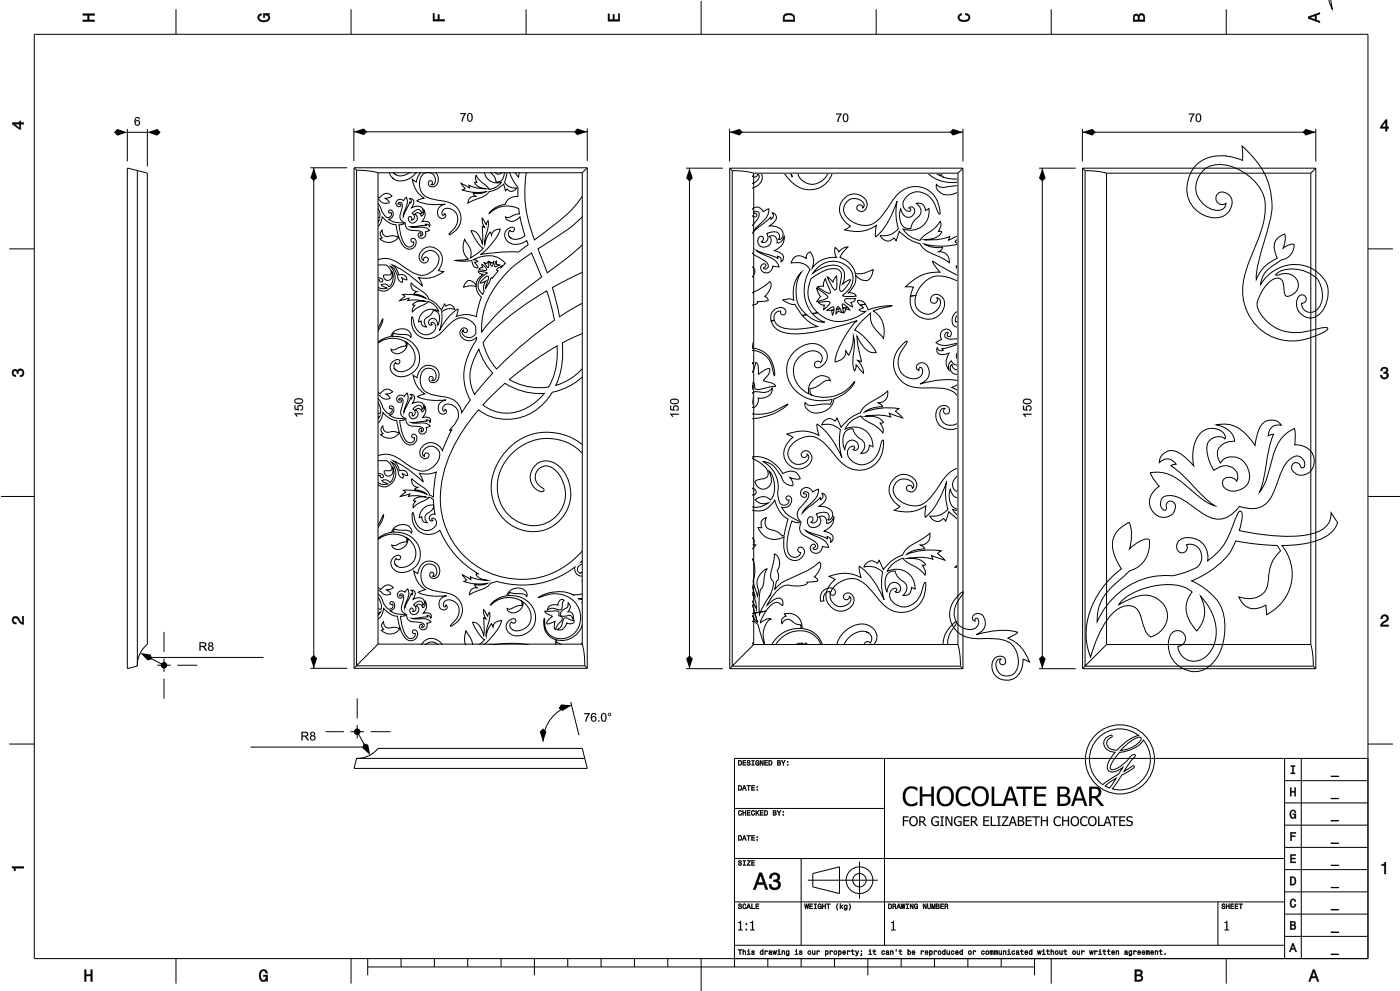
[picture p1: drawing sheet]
<svg xmlns="http://www.w3.org/2000/svg" width="420mm" height="297mm" viewBox="0 0 420 297" stroke-linecap="round" stroke-linejoin="round" font-family="sans-serif">
<!-- layer: Layer 1 -->
<g fill="none" stroke="#000" stroke-width=".3">
<path d="M10.3 10.3h400.1v277h-400.1zM52.8 2.8v7.5M105.3 2.8v7.5M157.8 2.8v7.5M210.3 .3v10M262.9 2.8v7.5M315.4 2.8v7.5M367.9 2.8v7.5M38.2 38.7v9.7M38.2 39.7h6M44.2 38.7v11.2M106.2 38.5v9.8"/>
<path d="M106.2 39.5h70M176.2 38.5v9.8M218.9 38.6v9.8M218.9 39.6h70M288.9 38.6v9.8M324.7 39.6h70M324.7 38.6v9.8M394.7 38.6v9.8M41.2 51.1v148.1M93.1 50.3h11.1M94.1 50.3v150M106.2 50.3h70"/>
<path d="M106.2 50.3v150M106.2 50.3l.8 .7M107 51v148.1M107 51l3.5 .2 2.9 .6M113.4 51.8h61.3M113.4 51.8v141.2M174.7 51.8v141.2M176.2 50.3v150M176.2 50.3l-1.5 1.5M205.8 50.4h11.1M206.8 50.4v150M218.9 50.4h70"/>
<path d="M218.9 50.4v150M218.9 50.4l.8 .8M219.7 51.2l3.5 .1 2.9 .6M219.7 51.2v148M226.1 51.9v141.3M226.1 51.9h61.3M287.4 51.9v141.3M288.9 50.4v150M288.9 50.4l-1.5 1.5M311.7 50.4h11M312.7 50.4v150M324.8 50.4h69.9"/>
<path d="M324.8 50.4v150M324.8 50.4l.7 .8M325.5 51.2l3.6 .1 2.9 .6M325.5 51.2v148M332 51.9v141.3M332 51.9h61.2M393.2 51.9v141.3M394.7 50.4v150M394.7 50.4l-1.5 1.5M2.8 74.6h7.5M410.4 74.6h7.5M.3 148.8h10"/>
<path d="M410.4 148.8h9.6M41.2 199.6h.1M41.2 199.2a8 8 0 0 1 3-6.1v-141.2l-6-1.5v150l3-.8M41.2 199.2v.4M79 197h-34.3l4.5 2.4M107 199.1v.4M107 199.1l.2 .2M107 199.5l-.8 .8M107 199.5h.1M107.2 199.3l.2 .2M107.2 199.3l-.2 .2M107.4 199.5h-.4"/>
<path d="M107.4 199.5h68M113.4 193h61.3M113.4 193l-6.2 6.3M174.7 193l.5 2.8 .2 3.7M175.4 199.5l.8 .8M219.7 199.2l.2 .2M219.7 199.7l-.8 .7M219.7 199.2v.4M219.7 199.6v.1M219.9 199.4l-.2 .2M219.9 199.4l.2 .3M220.1 199.7h-.4"/>
<path d="M220.1 199.7h68M226.1 193.2l-6.2 6.2M226.1 193.2h61.3M287.4 193.2l.5 2.7 .2 3.8M288.1 199.7l.8 .7M325.5 199.2l.2 .2M325.5 199.7l-.7 .7M325.5 199.6v.1M325.5 199.2v.4M325.7 199.4l-.2 .2M325.7 199.4l.3 .3M326 199.7h-.5"/>
<path d="M326 199.7h68M332 193.2l-6.3 6.2M332 193.2h61.2M393.2 193.2l.6 2.7 .2 3.8M394 199.7l.7 .7M93.1 200.3h11.1M106.2 200.3h70M107.2 219.3l2.5 4.6h-34.5M171.2 210.4l2.5 10M171.5 211.4a11.3 11.3 0 0 0-8.6 10.9M205.8 200.4h11.1M218.9 200.4h70"/>
<path d="M311.7 200.4h11M324.8 200.4h69.9M2.8 223h7.5M107.4 227.3a8 8 0 0 0 6-3h61.3l.7 3M107.4 227.3h-.4M107.4 227.3h68M175.4 227.3l.8 3h-70l.8-3M265.4 227.3v56M385.4 234h25M385.4 227.3v60M390.4 227.3v60M399.3 239.3h2.2"/>
<path d="M399.3 232.7h2.2M410.4 223h7.5M410.4 227.3h-190.1v62.5M220.3 257.3h165.1M220.3 242.3h45.1M240.3 257.3v26M257.8 258.3v11M385.4 254h25M385.4 247.3h25M385.4 240.6h25M399.3 259.3h2.2M399.3 252.7h2.2"/>
<path d="M399.3 246h2.2M220.3 270.3h165.1M242.3 263.8h21.1M243.8 261.8l8-2v8l-8-2zM365.4 270.3v13M385.4 274h25M385.4 267.3h25M385.4 260.6h25M399.3 279.3h2.2M399.3 272.7h2.2M399.3 266h2.2M52.8 287.3v7.5"/>
<path d="M105.3 287.3v7.5M110.3 289.8h200.1M110.3 287.3v5M120.3 287.3v2.5M130.3 287.3v2.5M140.3 287.3v2.5M150.3 287.3v2.5M160.3 287.3v5M170.3 287.3v2.5M180.3 287.3v2.5M190.3 287.3v2.5M200.3 287.3v2.5"/>
<path d="M210.3 287.3v9.8M220.3 283.3h165.1M230.3 287.3v2.5M240.3 287.3v2.5M250.3 287.3v2.5M260.3 287.3v5M270.4 287.3v2.5M280.4 287.3v2.5M290.4 287.3v2.5M300.4 287.3v2.5M310.4 287.3v5M315.4 287.3v7.5"/>
<path d="M367.9 287.3v7.5M385.4 280.6h25M399.3 286h2.2"/>
<circle cx="257.8" cy="263.8" r="2"/>
<circle cx="257.8" cy="263.8" r="4"/>
</g>
<g fill="#000">
<path d="M24.9 4.1h3.5v.5h-1.7v1.4h1.7v.5h-3.5v-.5h1.4v-1.4h-1.4z" fill-rule="evenodd"/>
<path d="M77.6 4.4l.8-.3v.5l-.3 .1a.68 .68 0 0 0-.4 .6 .68 .68 0 0 0 .4 .6 1.68 1.68 0 0 0 2.4-.6 .92 .92 0 0 0-1.1-.8v.8h-.4v-1.3h1.9v.3l-.5 .1 .4 .4a1.19 1.19 0 0 1-.9 1.7 1.9 1.9 0 0 1-2.6-1.3z" fill-rule="evenodd"/>
<path d="M129.9 4h.4v1.8h1.1v-1.4h.4v1.4h1.6v.5h-3.5z" fill-rule="evenodd"/>
<path d="M182.4 4.2h.4v1.7h1.1v-1.6h.4v1.6h1.2v-1.8h.4v2.2h-3.5z" fill-rule="evenodd"/>
<path d="M235.4 4.3a2.19 2.19 0 0 0-.5 2.2h3.5v-1.2a1.92 1.92 0 0 0-3-1zM235.7 4.7l.4-.2a1.44 1.44 0 0 1 1.9 .8v.7h-2.7l.1-1.1z" fill-rule="evenodd"/>
<path d="M287.7 4.5l.8-.5v.5l-.3 .1a.66 .66 0 0 0-.4 .6 .66 .66 0 0 0 .3 .6l.5 .2a1.58 1.58 0 0 0 2-.8 .9 .9 0 0 0-1-.7v-.5a1.24 1.24 0 0 1 1.4 1 1.24 1.24 0 0 1-1 1.4 1.93 1.93 0 0 1-2.7-1.2z" fill-rule="evenodd"/>
<path d="M340.2 4.4l-.2 2h3.5v-1.3a.98 .98 0 0 0-.8-1.1 .98 .98 0 0 0-1.1 .7 .84 .84 0 0 0-1.4-.3zM340.5 4.8l.4-.2 .4 .2 .1 1.2h-1zM342 4.7l.4-.2a.58 .58 0 0 1 .6 .7v.8h-1.2z" fill-rule="evenodd"/>
<path d="M392.5 5v.5l3.5 1.3v-.4l-1.1-.4v-1.4l1.1-.4v-.5zM393 5.3l1.5-.6v1.1z" fill-rule="evenodd"/>
<path d="M3.7 36.8v.4l2.1 1.5h.4v-1.5h.9v-.4h-.9v-.5h-.4v.5zM4.3 37.2h1.5v1.1z" fill-rule="evenodd"/>
<path d="M415.7 35.9l-1.6 2.1v.4h1.6v.9h.4v-.9h.5v-.4h-.5v-2.1zM415.7 36.5v1.5h-1.1z" fill-rule="evenodd"/>
<path d="M3.8 110.9a.86 .86 0 0 1 1.4 .2 1.12 1.12 0 0 1 1.6-.4 1.12 1.12 0 0 1 .3 1.6l-.6 .6-.5 .1v-.5a.72 .72 0 0 0 .9-.7 .72 .72 0 0 0-.8-.7 .72 .72 0 0 0-.6 .9h-.4a.62 .62 0 0 0-.4-.8 .62 .62 0 0 0-.8 .4 .62 .62 0 0 0 .5 .8h.4l-.1 .5a1.17 1.17 0 0 1-1-.7 1.17 1.17 0 0 1 .1-1.3z" fill-rule="evenodd"/>
<path d="M414.5 110.3a1.01 1.01 0 0 1 1.5-.2 1.01 1.01 0 0 1 0 1.5 1.12 1.12 0 0 1 .4 1.6 1.12 1.12 0 0 1-1.6 .3l-.6-.6-.1-.5h.5a.72 .72 0 0 0 .6 .9 .72 .72 0 0 0 .8-.8 .72 .72 0 0 0-.9-.6v-.4a.62 .62 0 0 0 .8-.4 .62 .62 0 0 0-.5-.8 .62 .62 0 0 0-.7 .5l-.1 .4h-.4z" fill-rule="evenodd"/>
<path d="M3.9 185a1.22 1.22 0 0 1 2 .8l.8 .8v-1.9h.4v2.4a2.77 2.77 0 0 1-2-1.8 .69 .69 0 0 0-1.1 .5 .69 .69 0 0 0 .9 .8l-.1 .4a1.19 1.19 0 0 1-1.1-.7 1.19 1.19 0 0 1 .2-1.3z" fill-rule="evenodd"/>
<path d="M414.6 184.5a1.18 1.18 0 0 1 1.9 .3 1.18 1.18 0 0 1-1 1.7l-.8 .8h1.9v.4h-2.4a2.76 2.76 0 0 1 1.8-2 .69 .69 0 0 0-.5-1.1 .69 .69 0 0 0-.8 .9h-.5z" fill-rule="evenodd"/>
<path d="M221.5 227.9v1.5h.5a.77 .77 0 0 0 .6-.8 .77 .77 0 0 0-.6-.7zM221.7 228.1a.58 .58 0 0 1 .6 .5 .58 .58 0 0 1-.6 .6zM222.8 227.9v1.5h1v-.2h-.8v-.5h.7v-.2h-.7v-.4h.8v-.2zM224.2 228a.6 .6 0 0 0 .1 .6 .6 .6 0 0 0 .6 .2 .33 .33 0 0 1-.3 .5 .33 .33 0 0 1-.3-.4h-.2a.54 .54 0 0 0 .5 .6 .54 .54 0 0 0 .5-.7 .54 .54 0 0 0-.7-.4 .28 .28 0 0 1 .2-.4 .28 .28 0 0 1 .3 .3h.2v-.2l-.3-.2zM225.5 227.9v.2h.3v1.1h-.3v.2h.8v-.2h-.3v-1.1h.3v-.2zM226.8 228a.72 .72 0 0 0-.2 1 .72 .72 0 0 0 .9 .3l.2 .1v-.8h-.5v.1h.3l-.2 .5a.52 .52 0 0 1-.5-.6 .52 .52 0 0 1 .7-.4l.2 .1-.3-.4zM228 227.9v1.5h.2v-1.3l.6 1.3h.2v-1.5h-.2v1.2l-.6-1.2zM229.3 227.9v1.5h1v-.2h-.8v-.5h.7v-.2h-.7v-.4h.8v-.2zM230.6 227.9v1.5h.5a.77 .77 0 0 0 .6-.8 .77 .77 0 0 0-.6-.7zM230.8 228.1a.58 .58 0 0 1 .6 .5 .58 .58 0 0 1-.6 .6zM233.2 227.9v1.5h.6a.42 .42 0 0 0 .4-.3 .42 .42 0 0 0-.2-.5l.2-.2-.1-.4zM233.4 228.1h.3a.23 .23 0 0 1 .3 .2 .23 .23 0 0 1-.3 .2h-.3zM233.4 228.7h.3a.26 .26 0 0 1 .3 .2 .26 .26 0 0 1-.3 .3h-.3zM234.4 227.9l.5 .9v.6h.2v-.6l.5-.9h-.2l-.4 .7-.4-.7zM236.2 229.1v.3h.3v-.3zM236.2 228.2v.3h.3v-.3z" fill-rule="evenodd"/>
<path d="M221.5 235.4v1.5h.5a.77 .77 0 0 0 .6-.8 .77 .77 0 0 0-.6-.7zM221.7 235.6a.58 .58 0 0 1 .6 .5 .58 .58 0 0 1-.6 .6zM223.2 235.4l-.6 1.5h.2l.2-.5h.6l.1 .5h.3l-.6-1.5zM223.3 235.6l.2 .6h-.4zM224 235.4v.2h.5v1.3h.2v-1.3h.4v-.2zM225.4 235.4v1.5h1v-.2h-.8v-.5h.7v-.2h-.7v-.4h.8v-.2zM227 236.6v.3h.3v-.3zM227 235.7v.3h.3v-.3z" fill-rule="evenodd"/>
<path d="M387 236.1h.4v1h1v-1h.3v2.5h-.3v-1.2h-1v1.2h-.4z" fill-rule="evenodd"/>
<path d="M387.3 229.4h1.2v.3h-.5v1.9h.5v.3h-1.2v-.3h.4v-1.9h-.4z" fill-rule="evenodd"/>
<path d="M221.6 258a.6 .6 0 0 0 .1 .6 .6 .6 0 0 0 .6 .2 .33 .33 0 0 1-.3 .5 .33 .33 0 0 1-.4-.4h-.1a.54 .54 0 0 0 .5 .6 .54 .54 0 0 0 .5-.7 .54 .54 0 0 0-.7-.4 .28 .28 0 0 1 .2-.4 .28 .28 0 0 1 .3 .3h.2v-.2l-.3-.2zM222.9 257.9v.2h.3v1.1h-.3v.2h.8v-.2h-.3v-1.1h.3v-.2zM224.1 257.9v.2h.8l-.8 1.3h1v-.2h-.8l.8-1.3zM225.4 257.9v1.5h1v-.2h-.8v-.5h.7v-.2h-.7v-.4h.8v-.2z" fill-rule="evenodd"/>
<path d="M221.5 250.4v1.5h.5a.77 .77 0 0 0 .6-.8 .77 .77 0 0 0-.6-.7zM221.7 250.6a.58 .58 0 0 1 .6 .5 .58 .58 0 0 1-.6 .6zM223.2 250.4l-.6 1.5h.2l.2-.5h.6l.1 .5h.3l-.6-1.5zM223.3 250.6l.2 .7h-.4zM224 250.4v.2h.5v1.3h.2v-1.3h.4v-.2zM225.4 250.4v1.5h1v-.2h-.8v-.5h.7v-.2h-.7v-.4h.8v-.2zM227 251.6v.3h.3v-.3zM227 250.7v.3h.3v-.3z" fill-rule="evenodd"/>
<path d="M221.6 243a.72 .72 0 0 0-.2 1 .72 .72 0 0 0 1 .3l.1-.5-.4 .4a.56 .56 0 0 1-.4-.6 .56 .56 0 0 1 .5-.5l.3 .2-.3-.4zM222.8 242.9v1.5h.2v-.7h.6v.7h.2v-1.5h-.2v.6h-.6v-.6zM224.1 242.9v1.5h1v-.2h-.8v-.5h.7v-.2h-.7v-.4h.8v-.2zM225.5 243a.72 .72 0 0 0-.2 1 .72 .72 0 0 0 1 .3l.2-.5-.5 .4a.56 .56 0 0 1-.4-.6 .56 .56 0 0 1 .5-.5l.3 .2-.3-.4zM226.7 242.9v1.5h.2l.2-.8 .5 .8h.2l-.6-.9 .6-.6h-.2l-.7 .7v-.7zM228 242.9v1.5h1v-.2h-.8v-.5h.7v-.2h-.7v-.4h.8v-.2zM229.3 242.9v1.5h.5a.77 .77 0 0 0 .6-.8 .77 .77 0 0 0-.6-.7zM229.5 243.1a.58 .58 0 0 1 .6 .5 .58 .58 0 0 1-.6 .6zM231.9 242.9v1.5h.6a.42 .42 0 0 0 .4-.3 .42 .42 0 0 0-.2-.5l.2-.2-.1-.4zM232.1 243.1h.3a.23 .23 0 0 1 .3 .2 .23 .23 0 0 1-.3 .2h-.3zM232.1 243.7h.3a.26 .26 0 0 1 .3 .2 .26 .26 0 0 1-.3 .3h-.3zM233.1 242.9l.5 .9v.6h.2v-.6l.5-.9h-.2l-.4 .7-.4-.7zM234.9 244.1v.3h.3v-.3zM234.9 243.2v.3h.3v-.3z" fill-rule="evenodd"/>
<path d="M387.1 256.1h1.6v.3h-1.2v.8h1.1v.3h-1.1v.8h1.2v.3h-1.6z" fill-rule="evenodd"/>
<path d="M387.1 249.4h1.7v.3h-1.3v.8h1v.3h-1v1.1h-.4z" fill-rule="evenodd"/>
<path d="M387.2 243.1a.85 .85 0 0 1 .9-.4 .85 .85 0 0 1 .7 .8h-.4l-.3-.5a1.04 1.04 0 0 0-.9 .9 1.04 1.04 0 0 0 .7 1.1l.4-.2 .1-.6h-.5v-.3h.9v1.4l-.3-.4-.4 .4a1.2 1.2 0 0 1-1.1-1.8z" fill-rule="evenodd"/>
<path d="M3.6 259.7h3.5v.5h-2.5v.8h-.3a.77 .77 0 0 0-.7-.9z" fill-rule="evenodd"/>
<path d="M221.6 271a.6 .6 0 0 0 .1 .6 .6 .6 0 0 0 .6 .3 .33 .33 0 0 1-.3 .4 .33 .33 0 0 1-.4-.4h-.1a.54 .54 0 0 0 .5 .6 .54 .54 0 0 0 .5-.7 .54 .54 0 0 0-.7-.4 .28 .28 0 0 1 .2-.4 .28 .28 0 0 1 .3 .3h.2v-.2l-.3-.2zM222.9 271a.72 .72 0 0 0-.2 1 .72 .72 0 0 0 1 .3l.1-.5-.4 .4a.56 .56 0 0 1-.4-.6 .56 .56 0 0 1 .5-.5l.3 .2-.3-.4zM224.5 270.9l-.6 1.5h.2l.2-.5h.6l.2 .5h.2l-.6-1.5zM224.6 271.1l.2 .7h-.4zM225.5 270.9v1.5h.9v-.2h-.7v-1.3zM226.7 270.9v1.5h1v-.2h-.8v-.5h.7v-.2h-.7v-.4h.8v-.2z" fill-rule="evenodd"/>
<path d="M227.8 261.6l-1.8 5h.6l.6-1.5h2l.5 1.5h.7l-1.9-5zM228.2 262.3l.7 2.2h-1.5zM231.2 262l-.4 1.2h.7a.88 .88 0 0 1 .4-1.1 .88 .88 0 0 1 1.2 .4 .88 .88 0 0 1-.3 1.2h-.7v.6a1.03 1.03 0 0 1 1.3 .6 1.03 1.03 0 0 1-.7 1.3 1.03 1.03 0 0 1-1.3-.7v-.5h-.7a1.68 1.68 0 0 0 2.2 1.7 1.68 1.68 0 0 0 .8-2.6l-.3-.2a1.29 1.29 0 0 0 .5-1.6 1.29 1.29 0 0 0-1.5-.7z" fill-rule="evenodd"/>
<path d="M241.3 270.9l.3 1.5h.2l.2-1.3 .2 1.3h.2l.3-1.5h-.2l-.2 1.3-.2-1.3h-.2l-.2 1.3-.2-1.3zM242.8 270.9v1.5h1v-.2h-.8v-.5h.7v-.2h-.7v-.4h.8v-.2zM244.2 270.9v.2h.3v1.1h-.3v.2h.8v-.2h-.3v-1.1h.3v-.2zM245.5 271a.72 .72 0 0 0-.2 1 .72 .72 0 0 0 .9 .3l.2 .1v-.8h-.5v.1h.3l-.2 .5a.52 .52 0 0 1-.5-.6 .52 .52 0 0 1 .7-.4l.2 .1-.3-.4zM246.7 270.9v1.5h.2v-.7h.6v.7h.2v-1.5h-.2v.6h-.6v-.6zM247.9 270.9v.2h.5v1.3h.2v-1.3h.5v-.2zM251.3 270.8a1.35 1.35 0 0 0 .1 2 1.84 1.84 0 0 1 0-2zM252 270.8v1.6h.2l.2-.6 .3 .6h.2l-.4-.8 .4-.4-.7 .5v-.9zM253.3 271.3a.55 .55 0 0 0-.1 .8 .55 .55 0 0 0 .8 .1 .41 .41 0 0 1-.3 .4 .41 .41 0 0 1-.5-.1 .47 .47 0 0 0 .6 .3 .47 .47 0 0 0 .4-.5v-1.1l-.2 .2-.4-.2zM253.5 271.5l.1-.1a.39 .39 0 0 1 .4 .4 .39 .39 0 0 1-.5 .3zM254.7 270.8a1.85 1.85 0 0 1 0 2 1.22 1.22 0 0 0 0-2z" fill-rule="evenodd"/>
<path d="M266.5 270.9v1.5h.5a.77 .77 0 0 0 .6-.8 .77 .77 0 0 0-.6-.7zM266.7 271.1a.58 .58 0 0 1 .7 .5 .58 .58 0 0 1-.7 .6zM267.8 270.9v1.5h.2v-.7a.46 .46 0 0 1 .5 .2 .46 .46 0 0 1 .1 .5l.2-.1-.2-.7a.42 .42 0 0 0 .2-.4 .42 .42 0 0 0-.5-.3zM268 271.1h.3a.26 .26 0 0 1 .3 .2 .26 .26 0 0 1-.3 .3h-.3zM269.5 270.9l-.6 1.5h.2l.2-.5h.6l.2 .5h.2l-.6-1.5zM269.6 271.1l.2 .7h-.4zM270.2 270.9l.3 1.5h.2l.2-1.3 .2 1.3h.2l.3-1.5h-.2l-.2 1.3-.2-1.3h-.2l-.2 1.3-.2-1.3zM271.8 270.9v.2h.3v1.1h-.3v.2h.8v-.2h-.3v-1.1h.3v-.2zM273 270.9v1.5h.2v-1.3l.6 1.3h.2v-1.5h-.2v1.2l-.5-1.2zM274.4 271a.72 .72 0 0 0-.2 1 .72 .72 0 0 0 .9 .3l.3 .1v-.8h-.6v.1h.3l-.2 .5a.52 .52 0 0 1-.5-.6 .52 .52 0 0 1 .7-.4l.2 .1-.3-.4zM276.9 270.9v1.5h.2v-1.3l.6 1.3h.2v-1.5h-.2v1.2l-.5-1.2zM278.2 270.9v.9a.52 .52 0 0 0 .5 .6 .52 .52 0 0 0 .5-.6v-.9h-.2v.9a.33 .33 0 0 1-.3 .4 .33 .33 0 0 1-.3-.4v-.9zM279.5 270.9v1.5h.1v-1.4l.3 1.4h.2l.3-1.4v1.4h.2v-1.5h-.3l-.3 1.3-.3-1.3zM280.8 270.9v1.5h.6a.42 .42 0 0 0 .4-.3 .42 .42 0 0 0-.2-.5l.2-.2-.1-.4zM281 271.1h.3a.23 .23 0 0 1 .3 .2 .23 .23 0 0 1-.3 .2h-.3zM281 271.7h.3a.26 .26 0 0 1 .4 .2 .26 .26 0 0 1-.3 .3h-.4zM282.2 270.9v1.5h.9v-.2h-.7v-.5h.6v-.2h-.6v-.4h.7v-.2zM283.4 270.9v1.5h.2v-.7a.45 .45 0 0 1 .6 .2 .45 .45 0 0 1 0 .5l.2-.1-.2-.7a.42 .42 0 0 0 .2-.4 .42 .42 0 0 0-.5-.3zM283.6 271.1h.3a.26 .26 0 0 1 .3 .2 .26 .26 0 0 1-.3 .3h-.3z" fill-rule="evenodd"/>
<path d="M366.7 271a.6 .6 0 0 0 0 .6 .6 .6 0 0 0 .6 .3 .33 .33 0 0 1-.3 .4 .33 .33 0 0 1-.3-.4h-.2a.54 .54 0 0 0 .6 .6 .54 .54 0 0 0 .5-.7 .54 .54 0 0 0-.8-.4 .28 .28 0 0 1 .2-.4 .28 .28 0 0 1 .3 .3h.2v-.2l-.3-.2zM367.8 270.9v1.5h.2v-.7h.6v.7h.2v-1.5h-.2v.6h-.6v-.6zM369.2 270.9v1.5h.9v-.2h-.7v-.5h.6v-.2h-.6v-.4h.7v-.2zM370.5 270.9v1.5h.9v-.2h-.7v-.5h.6v-.2h-.6v-.4h.7v-.2zM371.7 270.9v.2h.4v1.3h.2v-1.3h.5v-.2z" fill-rule="evenodd"/>
<path d="M387 262.8v2.5h.9a1.28 1.28 0 0 0 1-1.3 1.28 1.28 0 0 0-1-1.2zM387.4 263.1a.96 .96 0 0 1 1.1 .9 .96 .96 0 0 1-1.1 1z" fill-rule="evenodd"/>
<path d="M387.1 276.1v2.5h.9a.7 .7 0 0 0 .8-.5 .7 .7 0 0 0-.5-.8l.4-.6a.62 .62 0 0 0-.8-.6zM387.4 276.4h.5a.38 .38 0 0 1 .4 .4 .38 .38 0 0 1-.4 .3h-.5zM387.4 277.4h.5a.44 .44 0 0 1 .5 .5 .44 .44 0 0 1-.4 .4h-.6z" fill-rule="evenodd"/>
<path d="M387.2 269.7a.85 .85 0 0 1 1-.3 .85 .85 0 0 1 .6 .8h-.4l-.3-.5a1.05 1.05 0 0 0-.8 .9 1.05 1.05 0 0 0 .6 1.1l.4-.2 .2-.5h.3a.89 .89 0 0 1-.7 1 .89 .89 0 0 1-1-.8z" fill-rule="evenodd"/>
<path d="M414.5 259.1a.77 .77 0 0 0 .9-.7h.4v3.5h-.5v-2.5h-.8z" fill-rule="evenodd"/>
<path d="M25.4 290.6h.4v1.5h1.4v-1.5h.5v3.5h-.5v-1.6h-1.4v1.6h-.4z" fill-rule="evenodd"/>
<path d="M78.1 291a1.2 1.2 0 0 1 1.3-.4 1.2 1.2 0 0 1 .9 1.1h-.5l-.1-.3a.68 .68 0 0 0-.6-.5 .68 .68 0 0 0-.7 .4 1.68 1.68 0 0 0 .6 2.5 .92 .92 0 0 0 .8-1.1h-.8v-.5h1.3v1.9h-.2l-.1-.4-.4 .4a1.19 1.19 0 0 1-1.8-.9v-1.6z" fill-rule="evenodd"/>
<path d="M221.4 284.6v.2h.5v1.3h.2v-1.3h.4v-.2zM222.8 284.5v1.6h.2l.1-.8 .2-.3 .2 .2 .1 .9h.1v-.8a.38 .38 0 0 0-.2-.4 .38 .38 0 0 0-.5 .2v-.6zM224.2 285l.3 .1v.8l-.4 .2h1l-.4-.2v-.9zM224.5 284.5l.2 .2zM225.6 285l-.1 .4 .6 .3a.26 .26 0 0 1-.2 .3 .26 .26 0 0 1-.3-.3h-.2a.42 .42 0 0 0 .6 .4 .42 .42 0 0 0 .2-.7l-.5-.2 .2-.2 .4 .2-.1-.2zM228.1 285a.54 .54 0 0 0-.1 .8 .54 .54 0 0 0 .8 .1l.2 .2v-1.6h-.2v.6l-.4-.2zM228.3 285.2v-.1a.39 .39 0 0 1 .5 .4 .39 .39 0 0 1-.5 .3zM229.4 284.9v1.2h.2l.1-1 .6 .2a.38 .38 0 0 0-.3-.4 .38 .38 0 0 0-.4 .2zM230.8 285l-.1 .3 .5-.2 .1 .3a.42 .42 0 0 0-.6 .1 .42 .42 0 0 0 .3 .6l.6-.2-.2-.9zM230.8 285.7a.25 .25 0 0 1 .5 0 .25 .25 0 0 1-.5 0zM231.8 284.9l.2 1.2h.2l.2-1 .2 1h.2l.2-1.2h-.1l-.2 1-.2-1h-.2l-.2 1-.2-1zM233.3 285l.3 .1v.8l-.3 .2h.9l-.4-.2v-.9zM233.6 284.5l.2 .2zM234.6 284.9v1.2h.1l.1-.8 .3-.3 .2 .2v.9h.2v-.8a.38 .38 0 0 0-.3-.4 .38 .38 0 0 0-.5 .2zM235.9 285a.55 .55 0 0 0-.1 .8 .55 .55 0 0 0 .8 .1 .41 .41 0 0 1-.3 .5 .41 .41 0 0 1-.5-.2 .47 .47 0 0 0 .6 .3 .47 .47 0 0 0 .4-.5v-1.1l-.2 .2-.4-.2zM236.1 285.2l.1-.1a.39 .39 0 0 1 .4 .4 .39 .39 0 0 1-.5 .3zM238.6 285l.3 .1v.8l-.4 .2h.9l-.4-.2v-.9zM238.8 284.5l.3 .2zM239.9 285v.4l.5 .3a.26 .26 0 0 1-.2 .3 .26 .26 0 0 1-.3-.3h-.1a.42 .42 0 0 0 .5 .4 .42 .42 0 0 0 .2-.7l-.5-.2 .2-.2 .4 .2-.1-.2zM242.3 285.5a.6 .6 0 0 0 1.2 0 .6 .6 0 0 0-1.2 0zM242.6 285.2l.1-.1a.4 .4 0 0 1 .4 .4 .4 .4 0 0 1-.5 .3zM243.7 284.9v.8a.38 .38 0 0 0 .2 .4 .38 .38 0 0 0 .5-.2l.2 .2v-1.2h-.2v.8l-.3 .2-.2-.1v-.9zM245 284.9v1.2h.2l.1-1 .6 .2a.38 .38 0 0 0-.2-.4 .38 .38 0 0 0-.5 .2zM247.6 284.9v1.6h.2v-.5a.53 .53 0 0 0 .8-.5 .53 .53 0 0 0-.8-.4zM247.8 285.2l.1-.1a.39 .39 0 0 1 .4 .4 .39 .39 0 0 1-.5 .3zM248.9 284.9v1.2h.2l.1-1 .7 .2a.38 .38 0 0 0-.3-.4 .38 .38 0 0 0-.5 .2zM250.1 285.5a.6 .6 0 0 0 1.2 0 .6 .6 0 0 0-1.2 0zM250.4 285.2l.1-.1a.4 .4 0 0 1 .4 .4 .4 .4 0 0 1-.5 .3zM251.5 284.9v1.6h.2v-.5a.53 .53 0 0 0 .8-.5 .53 .53 0 0 0-.8-.4zM251.7 285.2l.1-.1a.39 .39 0 0 1 .4 .4 .39 .39 0 0 1-.5 .3zM252.9 285a.57 .57 0 0 0-.1 .9 .57 .57 0 0 0 .8 0l.1-.2-.6 .2-.2-.3h.8l-.1-.6-.4-.1zM253 285.1h.3l.2 .3h-.6zM254.2 284.9v1.2h.1l.1-1 .7 .2a.38 .38 0 0 0-.3-.4 .38 .38 0 0 0-.5 .2zM255.6 284.6v.4l-.3 .1h.3l.1 .9 .6 .1-.5-.4v-.6h.5v-.1h-.5v-.4zM256.6 284.9l.4 1.2-.3 .4h.3l.7-1.6h-.2l-.4 1-.3-1zM258.3 284.9v.3h.3v-.3zM258.3 285.8l.1 .3-.2 .4 .4-.4v-.3zM260.7 285l.3 .1v.8l-.4 .2h1l-.4-.2v-.9zM261 284.5l.2 .2zM262.1 284.6v.4l-.3 .1h.3l.1 .9 .6 .1-.5-.4v-.6h.5v-.1h-.5v-.4zM264.6 285a.57 .57 0 0 0-.1 .9 .57 .57 0 0 0 .9 0l-.2-.2a.32 .32 0 0 1-.4 0 .32 .32 0 0 1 0-.4 .32 .32 0 0 1 .4 0h.2l-.3-.4zM265.9 285l-.1 .3 .5-.2 .1 .3a.42 .42 0 0 0-.6 .1 .42 .42 0 0 0 .3 .6l.4-.2 .3 .2-.1-.9-.3-.3zM266 285.7a.25 .25 0 0 1 .5 0 .25 .25 0 0 1-.5 0zM267.1 284.9v1.2h.2v-.8l.3-.3 .2 .2v.9h.2v-.8a.38 .38 0 0 0-.3-.4 .38 .38 0 0 0-.4 .2zM268.8 284.5l.1 .6zM270 284.6v.4l-.4 .1h.4v.9l.6 .1-.5-.4v-.6h.5v-.1h-.5v-.4zM272.3 284.5v1.6l.2-.2a.5 .5 0 0 0 .8-.4 .5 .5 0 0 0-.8-.4v-.6zM272.6 285.2l.1-.1a.39 .39 0 0 1 .4 .4 .39 .39 0 0 1-.5 .3zM273.7 285a.57 .57 0 0 0-.1 .9 .57 .57 0 0 0 .9 0v-.2l-.6 .2-.1-.3h.7l-.1-.6-.4-.1zM273.9 285.1h.3l.1 .3h-.5zM276.3 284.9v1.2h.2v-1l.7 .2a.38 .38 0 0 0-.3-.4 .38 .38 0 0 0-.5 .2zM277.6 285a.57 .57 0 0 0-.1 .9 .57 .57 0 0 0 .9 0v-.2l-.6 .2-.1-.3h.7l-.1-.6-.3-.1zM277.8 285.1h.3l.1 .3h-.5zM278.8 284.9v1.6h.2l.1-.5a.53 .53 0 0 0 .7-.5 .53 .53 0 0 0-.8-.4zM279.1 285.2l.1-.1a.39 .39 0 0 1 .4 .4 .39 .39 0 0 1-.5 .3zM280.2 284.9v1.2h.2l.1-1 .6 .2a.38 .38 0 0 0-.3-.4 .38 .38 0 0 0-.4 .2zM281.4 285.5a.57 .57 0 0 0 1.1 0 .57 .57 0 0 0-1.1 0zM281.6 285.2l.1-.1a.4 .4 0 0 1 .5 .4 .4 .4 0 0 1-.6 .3zM282.8 285a.54 .54 0 0 0-.2 .8 .54 .54 0 0 0 .8 .1l.2 .2v-1.6h-.2v.6l-.3-.2zM282.9 285.2l.1-.1a.39 .39 0 0 1 .4 .4 .39 .39 0 0 1-.5 .3zM284 284.9v.8a.38 .38 0 0 0 .3 .4 .38 .38 0 0 0 .4-.2l.2 .2v-1.2h-.2v.8l-.3 .2-.2-.1v-.9zM285.4 285a.57 .57 0 0 0-.1 .9 .57 .57 0 0 0 .9 0l-.1-.2a.32 .32 0 0 1-.5 0 .32 .32 0 0 1 0-.4 .32 .32 0 0 1 .5 0h.1l-.2-.4zM286.7 285a.57 .57 0 0 0-.1 .9 .57 .57 0 0 0 .9 0v-.2l-.5 .2-.2-.3h.7l-.1-.6-.3-.1zM286.9 285.1h.3l.1 .3h-.5zM288 285a.54 .54 0 0 0-.2 .8 .54 .54 0 0 0 .8 .1l.2 .2v-1.6h-.2v.6l-.3-.2zM288.1 285.2l.1-.1a.39 .39 0 0 1 .4 .4 .39 .39 0 0 1-.5 .3zM290.5 285.5a.57 .57 0 0 0 1.1 0 .57 .57 0 0 0-1.1 0zM290.7 285.2l.1-.1a.4 .4 0 0 1 .5 .4 .4 .4 0 0 1-.6 .3zM291.9 284.9v1.2h.2l.1-1 .6 .2a.38 .38 0 0 0-.3-.4 .38 .38 0 0 0-.4 .2zM294.5 285a.57 .57 0 0 0 0 .9 .57 .57 0 0 0 .8 0l-.1-.2a.32 .32 0 0 1-.5 0 .32 .32 0 0 1 0-.4 .32 .32 0 0 1 .5 0h.2l-.3-.4zM295.7 285.5a.57 .57 0 0 0 1.1 0 .57 .57 0 0 0-1.1 0zM295.9 285.2l.1-.1a.4 .4 0 0 1 .5 .4 .4 .4 0 0 1-.6 .3zM297 284.9v1.2h.1l.2-1.1 .1 1.1h.2l.1-1.1 .1 1.1h.2l-.1-1.2zM298.3 284.9v1.2h.1l.2-1.1 .1 1.1h.2l.1-1.1 .1 1.1h.2l-.1-1.2zM299.6 284.9v.8a.38 .38 0 0 0 .3 .4 .38 .38 0 0 0 .4-.2l.2 .2v-1.2h-.2v.8l-.3 .2-.2-.1v-.9zM300.9 284.9v1.2h.2v-.8l.3-.3 .2 .2v.9h.2v-.8a.38 .38 0 0 0-.2-.4 .38 .38 0 0 0-.5 .2zM302.3 285l.3 .1v.8l-.4 .2h1l-.4-.2v-.9zM302.6 284.5l.2 .2zM303.6 285a.57 .57 0 0 0 0 .9 .57 .57 0 0 0 .8 0l-.1-.2a.32 .32 0 0 1-.5 0 .32 .32 0 0 1 0-.4 .32 .32 0 0 1 .5 0h.2l-.3-.4zM305 285l-.2 .3 .3-.2a.23 .23 0 0 1 .3-.1 .23 .23 0 0 1 .1 .4 .42 .42 0 0 0-.7 .1 .42 .42 0 0 0 .3 .6l.7-.2-.2-.9zM305 285.7a.25 .25 0 0 1 .5 0 .25 .25 0 0 1-.5 0zM306.4 284.6v.4l-.3 .1h.3l.1 .9 .5 .1-.4-.4v-.6h.4v-.1h-.4v-.4zM307.5 285a.57 .57 0 0 0 0 .9 .57 .57 0 0 0 .8 0v-.2l-.5 .2-.2-.3h.8l-.2-.6-.3-.1zM307.7 285.1h.3l.2 .3h-.6zM308.8 285a.54 .54 0 0 0-.1 .8 .54 .54 0 0 0 .8 .1l.1 .2v-1.6h-.1v.6l-.4-.2zM308.9 285.2l.1-.1a.39 .39 0 0 1 .5 .4 .39 .39 0 0 1-.6 .3zM311.2 284.9l.2 1.2h.2l.2-1 .2 1h.1l.3-1.2h-.2l-.1 1-.2-1h-.2l-.2 1-.2-1zM312.7 285l.3 .1v.8l-.4 .2h1l-.4-.2v-.9zM313 284.5l.2 .2zM314.2 284.6v.4l-.3 .1h.3l.1 .9 .5 .1-.4-.4v-.6h.4v-.1h-.4v-.4zM315.2 284.5v1.6h.2l.1-.8 .2-.3 .3 .2v.9h.2v-.8a.38 .38 0 0 0-.3-.4 .38 .38 0 0 0-.5 .2v-.6zM316.5 285.5a.57 .57 0 0 0 1.1 0 .57 .57 0 0 0-1.1 0zM316.8 285.2l.1-.1a.4 .4 0 0 1 .4 .4 .4 .4 0 0 1-.5 .3zM317.8 284.9v.8a.38 .38 0 0 0 .3 .4 .38 .38 0 0 0 .5-.2l.1 .2v-1.2h-.1l-.1 .8-.3 .2-.2-.1v-.9zM319.4 284.6v.4l-.3 .1h.3l.1 .9 .5 .1-.4-.4v-.6h.4v-.1h-.4v-.4zM321.7 285.5a.57 .57 0 0 0 1.1 0 .57 .57 0 0 0-1.1 0zM322 285.2l.1-.1a.4 .4 0 0 1 .4 .4 .4 .4 0 0 1-.5 .3zM323.1 284.9v.8a.38 .38 0 0 0 .2 .4 .38 .38 0 0 0 .5-.2l.2 .2v-1.2h-.2l-.1 .8-.2 .2-.2-.1-.1-.9zM324.4 284.9v1.2h.2l.1-1 .6 .2a.38 .38 0 0 0-.3-.4 .38 .38 0 0 0-.4 .2zM326.8 284.9l.3 1.2h.1l.2-1 .2 1h.2l.3-1.2h-.2l-.2 1-.2-1h-.2l-.2 1-.1-1zM328.3 284.9v1.2h.2l.1-1 .6 .2a.38 .38 0 0 0-.3-.4 .38 .38 0 0 0-.4 .2zM329.7 285l.3 .1v.8l-.4 .2h.9l-.4-.2v-.9zM330 284.5l.2 .2zM331.1 284.6v.4l-.3 .1h.3l.1 .9 .5 .1-.4-.4v-.6h.4v-.1h-.4v-.4zM332.4 284.6v.4l-.3 .1h.3l.1 .9 .5 .1-.4-.4v-.6h.4v-.1h-.4v-.4zM333.6 285a.57 .57 0 0 0-.1 .9 .57 .57 0 0 0 .8 0l.1-.2-.6 .2-.2-.3h.8l-.1-.6-.4-.1zM333.7 285.1h.3l.2 .3h-.6zM334.8 284.9v1.2h.2v-.8l.3-.3 .2 .2v.9h.2v-.8a.38 .38 0 0 0-.3-.4 .38 .38 0 0 0-.4 .2zM337.5 285l-.1 .3 .2-.2a.23 .23 0 0 1 .3-.1 .23 .23 0 0 1 .1 .4 .42 .42 0 0 0-.6 .1 .42 .42 0 0 0 .3 .6l.4-.2 .2 .2-.1-.9-.2-.3zM337.5 285.7a.26 .26 0 0 1 .5 0 .26 .26 0 0 1-.5 0zM338.7 285a.55 .55 0 0 0-.1 .8 .55 .55 0 0 0 .8 .1 .41 .41 0 0 1-.3 .5 .41 .41 0 0 1-.4-.2 .47 .47 0 0 0 .5 .3 .47 .47 0 0 0 .4-.5v-1.1l-.2 .2-.3-.2zM338.9 285.2l.1-.1a.39 .39 0 0 1 .4 .4 .39 .39 0 0 1-.5 .3zM340 284.9v1.2h.2l.1-1 .7 .2a.38 .38 0 0 0-.3-.4 .38 .38 0 0 0-.5 .2zM341.4 285a.57 .57 0 0 0-.1 .9 .57 .57 0 0 0 .8 0l.1-.2-.6 .2-.2-.3h.8l-.1-.6-.4-.1zM341.5 285.1h.3l.2 .3h-.6zM342.7 285a.57 .57 0 0 0-.1 .9 .57 .57 0 0 0 .8 0l.1-.2-.6 .2-.2-.3h.8l-.1-.6-.4-.1zM342.8 285.1h.4l.1 .3h-.6zM343.8 284.9v1.2h.2l.1-1.1 .2 1.1h.1l.2-1.1 .1 1.1h.2l-.2-1.2zM345.3 285a.57 .57 0 0 0-.1 .9 .57 .57 0 0 0 .8 0l.1-.2-.6 .2-.1-.3h.7l-.1-.6-.4-.1zM345.4 285.1h.4l.1 .3h-.5zM346.5 284.9v1.2h.2v-.8l.3-.3 .2 .2v.9h.2v-.8a.38 .38 0 0 0-.3-.4 .38 .38 0 0 0-.4 .2zM348 284.6v.4l-.3 .1h.3l.1 .9 .6 .1-.5-.4v-.6h.5v-.1h-.5v-.4zM349.4 285.8v.3h.3v-.3z" fill-rule="evenodd"/>
<path d="M340.5 290.6v3.5h1.3a.98 .98 0 0 0 1.1-.7 .98 .98 0 0 0-.6-1.2 .86 .86 0 0 0 .4-1 .86 .86 0 0 0-1-.6zM340.9 291h.7a.53 .53 0 0 1 .7 .6 .53 .53 0 0 1-.7 .5h-.7zM340.9 292.5h.8a.61 .61 0 0 1 .7 .6 .61 .61 0 0 1-.7 .6h-.8z" fill-rule="evenodd"/>
<path d="M387.7 282.8l-.9 2.5h.3l.3-.8h1l.2 .8h.4l-.9-2.5zM387.9 283.1l.4 1.1h-.8z" fill-rule="evenodd"/>
<path d="M393.9 290.6l-1.3 3.5h.5l.3-1h1.4l.4 1h.5l-1.3-3.5zM394.1 291.1l.6 1.6h-1.1z" fill-rule="evenodd"/>
<circle cx="49.2" cy="199.4" r=".5"/>
<circle cx="107.2" cy="219.3" r=".5"/>
</g>
<g fill="#000">
<path d="M34.2 39.7l1-1 3 1-3 1zM44.2 39.7l3-1 1 1-1 1zM106.2 39.5l3-1 1 1-1 1zM172.2 39.5l1-1 3 1-3 1zM218.9 39.6l3-1 1 1-1 1zM285.9 38.6l3 1-3 1-1-1zM324.7 39.6l3-1 1 1-1 1zM391.7 38.6l3 1-3 1-1-1zM94.1 50.3l1 3-1 1-1-1zM206.8 50.4l1 3-1 1-1-1zM312.7 50.4l1 3-1 1-1-1zM42.1 195.7l3.1 .5 .4 1.3-1.3 .5z"/>
<path d="M48.2 199.4a1 1 0 0 1 2 0 1 1 0 0 1-2 0zM93.1 197.3l1-1 1 1-1 3zM106.2 219.3a1 1 0 0 1 2 0 1 1 0 0 1-2 0zM168.3 211.1l3.2 .3-2.7 1.7-1.2-.8zM205.8 197.4l1-1 1 1-1 3zM311.7 197.4l1-1 1 1-1 3zM109.1 222.8l1.4 .4 .5 3.1-2.3-2.1zM162.9 218.3l1 1-1 3-1-3zM267.3 276.4l.9-.4v2.6h.5v.3h-1.4v-.3h.5v-2h-.5zM367.3 276.4l.9-.4v2.6h.5v.3h-1.4v-.3h.6v-2h-.6z"/>
<path d="M24.9 4.1v.5l1.5-.1v1.5h-1.5v.5h3.5v-.5h-1.7v-1.5l1.7 .1v-.5zM24.8 4.1h3.6v.5h-1.7v1.4l1.7-.1v.6h-3.6v-.6h1.5v-1.3h-1.5z"/>
<path d="M77.6 4.4l-.3 .8 .1 .6 1 .7h1.5l1-.7-.1-1-.5-.5h.6v-.3h-1.9v1.3h.4v-.9l.5 .1 .6 .4v.8l-.7 .4-1.8-.1-.3-.3v-.7l.7-.4v-.5zM77.5 4.4l1-.4v.6l-.8 .4 .1 .6 .7 .5h1.2l.8-.5v-.6l-1.1-.5 .1 .9h-.6v-1.4h2.1v.3l-.6 .1 .6 .6-.1 .9-1 .7h-1.6l-.9-.8-.2-.6z"/>
<path d="M129.9 4v2.3h3.5v-.5l-1.7 .1 .1-1.5h-.4v1.5h-1.1v-1.9zM129.8 4h.6l-.1 1.8h1.1l-.1-1.5h.6l-.1 1.5h1.7v.6h-3.7z"/>
<path d="M182.4 4.2v2.1h3.5v-2.2h-.4l.1 1.8h-1.4v-1.6h-.3l.1 1.6h-1.2v-1.7zM182.3 4.1h.6l-.1 1.8h1.1l-.1-1.7h.6l-.1 1.7h1.2l-.1-1.8h.6v2.3h-3.7z"/>
<path d="M235.4 4.3l-.4 .7-.1 1.5h3.5l-.1-1.8-.3-.4-1.3-.3zM235.3 4.3l1.4-.4 1.3 .4 .4 .4 .1 1.8h-3.6v-1.5zM235.6 4.6l1.1-.2 1 .2 .3 .3 .1 1.1h-2.8l.1-1.1zM235.7 4.7l-.3 .2-.1 1.1h2.7l-.1-1.1-.2-.2-1-.2z"/>
<path d="M287.7 4.5l-.4 .7 .2 .6 .9 .6h1.6l.9-.6v-1l-.7-.7-.6-.1v.5l.8 .2 .3 .5-.1 .4-.8 .5-1.7-.2-.3-.3v-.6l.7-.5v-.5zM287.6 4.4l1-.5v.7l-.8 .4 .1 .6 .7 .4h1.2l.4-.2 .4-.6-.2-.5-.8-.2v-.6l.7 .2 .7 .6v1.1l-1 .7h-1.6l-1-.7-.1-.6z"/>
<path d="M340.2 4.4l-.2 2h3.5l-.1-1.7-.6-.6-.9 .1-.3 .6-.5-.6zM340.1 4.4l1-.3 .5 .6 .5-.7h.8l.5 .6 .1 1.9h-3.6zM340.4 4.8l.5-.2 .4 .2 .2 1.2h-1.2zM340.5 4.8l-.1 1.2h1l-.1-1.2-.4-.2zM341.9 4.6l.5-.2 .5 .2 .2 1.4h-1.3zM342 4.7l-.2 1.3h1.2l-.1-1.3-.5-.2z"/>
<path d="M392.5 5v.5l3.5 1.3v-.4l-1.1-.4v-1.5l1.1-.3v-.5zM392.4 5l3.6-1.3v.6l-1.1 .3v1.4l1.1 .3v.6l-3.6-1.3zM392.8 5.3l1.8-.6v1.2zM393 5.2l1.5 .6v-1.1z"/>
<path d="M3.7 36.8v.4l2.1 1.5h.4v-1.6l.9 .1v-.4h-.9v-.5h-.4l.1 .5zM3.6 36.7l2.2 .1v-.6h.5l-.1 .6 1-.1v.6l-1-.1 .1 1.6h-.5l-2.2-1.6zM4.1 37.1h1.8v1.3zM4.3 37.2l1.5 1.1v-1.1z"/>
<path d="M40.6 35.4a.77 .77 0 0 1 .8-.3 .77 .77 0 0 1 .6 .6h-.3a.54 .54 0 0 0-.7-.3 .54 .54 0 0 0-.3 .7l-.1 .2a.82 .82 0 0 1 1.3 .2 .82 .82 0 0 1-.4 1.2 .82 .82 0 0 1-1.1-.7l-.1-.9zM40.7 36.9a.55 .55 0 0 0 1.1 0 .55 .55 0 0 0-1.1 0z"/>
<path d="M40.6 35.3a.77 .77 0 0 1 .8-.3 .77 .77 0 0 1 .6 .7l-.3 .1-.2-.3a.64 .64 0 0 0-.7 .1 .64 .64 0 0 0-.1 .7h-.1a.79 .79 0 0 1 1.1-.2 .79 .79 0 0 1 .3 1 .91 .91 0 0 1-1.2 .6 .91 .91 0 0 1-.5-1.3zM40.6 35.4a1.33 1.33 0 0 0-.3 1.4 1.33 1.33 0 0 0 1.1 .9 .8 .8 0 0 0 .5-1.3 .8 .8 0 0 0-1.3 0l.4-1a.43 .43 0 0 1 .4-.1 .43 .43 0 0 1 .3 .4h.3a.74 .74 0 0 0-.6-.6 .74 .74 0 0 0-.8 .3zM40.7 36.9a.55 .55 0 0 0 1.1 0 .55 .55 0 0 0-1.1 0zM40.7 36.9a.57 .57 0 0 1 1.1 0 .57 .57 0 0 1-1.1 0z"/>
<path d="M138.1 33.9h1.7l-.8 1.5-.2 1.1h-.3l.1-.8 .8-1.5h-1.3zM138.1 33.9v.3h1.3l-.8 1.5-.1 .7h.3l.2-1 .8-1.5zM140.5 34a.94 .94 0 0 1 1.1 .1 .94 .94 0 0 1 .2 1.1 .94 .94 0 0 1-.8 1.3 .94 .94 0 0 1-.9-1.3zM140.5 34a2.08 2.08 0 0 0-.1 2.2 .89 .89 0 0 0 1.1 .1 .89 .89 0 0 0 .3-1.1 .91 .91 0 0 0-.2-1.1 .91 .91 0 0 0-1.1-.1zM140.6 34.3a1.42 1.42 0 0 0 .4 1.9 1.33 1.33 0 0 0 0-2.1zM140.7 34.2l.3-.1a1.34 1.34 0 0 1 0 2.1 1.42 1.42 0 0 1-.3-2z"/>
<path d="M138.1 33.9h1.7l-.8 1.5-.2 1h-.3l.1-.7 .8-1.5h-1.3zM140.5 34a.92 .92 0 0 1 1.1 .1 .92 .92 0 0 1 .2 1.1 .93 .93 0 0 1-.8 1.3 .93 .93 0 0 1-.9-1.3zM140.6 34.3a1.43 1.43 0 0 0 .4 1.9 1.33 1.33 0 0 0 0-2.1z"/>
<path d="M250.8 34h1.7l-.7 1.6-.3 1h-.3l.1-.8 .8-1.5h-1.3zM250.8 34v.3h1.3l-.8 1.5-.1 .8h.3l.2-1.1 .8-1.5zM253.2 34.1a.94 .94 0 0 1 1.1 .1 .94 .94 0 0 1 .2 1.1 .94 .94 0 0 1-.8 1.3 .94 .94 0 0 1-.9-1.3zM253.2 34.1a2.08 2.08 0 0 0-.1 2.2 .89 .89 0 0 0 1.1 .1 .89 .89 0 0 0 .3-1.1 .91 .91 0 0 0-.2-1 .91 .91 0 0 0-1.1-.2zM253.3 34.4a1.42 1.42 0 0 0 .4 1.9 1.33 1.33 0 0 0 0-2zM253.4 34.3l.3-.1a1.34 1.34 0 0 1 0 2.2 1.42 1.42 0 0 1-.3-2.1z"/>
<path d="M250.8 34h1.7l-.8 1.5-.2 1.1h-.3l.1-.8 .8-1.5h-1.3zM253.2 34.1a.92 .92 0 0 1 1.1 .1 .92 .92 0 0 1 .2 1.1 .93 .93 0 0 1-.8 1.3 .93 .93 0 0 1-.9-1.3zM253.3 34.4a1.43 1.43 0 0 0 .4 1.9 1.33 1.33 0 0 0 0-2.1z"/>
<path d="M356.7 34h1.7l-.8 1.6-.2 1h-.4l.1-.8 .8-1.5h-1.2zM356.7 34v.3h1.3l-.8 1.5-.2 .8h.4l.2-1.1 .7-1.5zM359 34.1a.94 .94 0 0 1 1.1 .1 .94 .94 0 0 1 .3 1.1 .94 .94 0 0 1-.9 1.3 .94 .94 0 0 1-.8-1.3zM359.1 34.1a2.08 2.08 0 0 0-.2 2.2 .89 .89 0 0 0 1.2 .1 .89 .89 0 0 0 .2-1.1 .91 .91 0 0 0-.2-1 .91 .91 0 0 0-1-.2zM359.2 34.4a1.42 1.42 0 0 0 .3 1.9 1.33 1.33 0 0 0 0-2zM359.3 34.3l.2-.1a1.34 1.34 0 0 1 0 2.2 1.42 1.42 0 0 1-.2-2.1z"/>
<path d="M356.7 34h1.7l-.8 1.5-.2 1.1h-.4l.2-.8 .7-1.5h-1.2zM359.1 34.1a.92 .92 0 0 1 1 .1 .92 .92 0 0 1 .3 1.1 .93 .93 0 0 1-.9 1.3 .93 .93 0 0 1-.8-1.3zM359.2 34.4a1.43 1.43 0 0 0 .3 1.9 1.33 1.33 0 0 0 0-2.1z"/>
<path d="M415.7 35.9l-1.6 2.1v.4h1.6v.9h.4v-.9h.5v-.4l-.5 .1v-2.2zM415.6 35.8h.6l-.1 2.2h.6v.5l-.6-.1 .1 1h-.6l.1-1-1.6 .1v-.5zM415.7 36.3v1.8h-1.3zM415.6 36.5l-1 1.6 1.1-.1z"/>
<path d="M3.8 110.9l-.1 1.3 .5 .6 .6 .1v-.5l-.6-.1-.3-.6 .2-.5 .5-.1 .4 .2 .1 .7h.4v-.6l.3-.4 .9 .2 .1 .9-.4 .4h-.4v.5l.5-.1 .6-.6v-1.1l-.5-.6-1 .1-.3 .5-.3-.4-.5-.2zM3.8 110.9l.7-.3 .5 .1 .2 .4 .6-.6h.8l.6 .7v1.1l-.6 .6-.6 .1v-.6h.4l.3-.3-.1-.9-.8-.1-.3 .3 .1 .7h-.6v-.8l-.4-.2-.4 .2-.2 .4 .2 .6 .6 .1v.5h-.6l-.6-.6z"/>
<path d="M414.5 110.3l-.3 .9h.4v-.4l.4-.4 .8 .1 .2 .7-.4 .3h-.5v.4l.8 .1 .2 .5-.4 .7-1-.2-.1-.6h-.5l.1 .5 .6 .6h1l.4-.2 .4-.8-.2-.5-.5-.3 .4-.3 .1-.9-.6-.4-.5-.1zM414.5 110.3l.8-.4 .9 .3 .2 .3v.9l-.4 .2 .5 .3 .1 .6-.3 .9-.4 .2h-1.1l-.7-.6v-.6h.5l.2 .6 .5 .2 .6-.2 .2-.5-.2-.4-.9-.1v-.6l.6 .1 .3-.3-.1-.6-.8-.1-.3 .3v.4h-.6z"/>
<path d="M88.3 123.9h2.6v.3h-2l.4 .6h-.4zM88.3 121.5h.3v1l.7 .1a.86 .86 0 0 1 .5-1.2 .86 .86 0 0 1 1.1 .6 .86 .86 0 0 1-.7 1.1v-.4a.56 .56 0 0 0 .3-.8 .56 .56 0 0 0-.9-.1 .56 .56 0 0 0 0 .8l.1 .4-1.4-.3zM88.5 119.7l.9-.3a.98 .98 0 0 1 1.2 .1 .98 .98 0 0 1 .1 1.3l-.5 .2a1.35 1.35 0 0 1-1.9-.8zM88.7 119.9l-.1 .3a1.34 1.34 0 0 0 2.1 0 1.41 1.41 0 0 0-2-.3z"/>
<path d="M88.3 123.9h2.6v.3h-2l.4 .6h-.4zM88.3 123.9l.6 .9h.4l-.5-.6h2.1v-.3zM88.3 121.4h.4l-.1 1.1 .7 .1a.84 .84 0 0 1 .2-1.1 .84 .84 0 0 1 1.1 0 .84 .84 0 0 1 .3 .9 .84 .84 0 0 1-.7 .7v-.4a.55 .55 0 0 0 .2-.8 .55 .55 0 0 0-.8-.1 .55 .55 0 0 0 .1 .9v.3l-1.4-.2zM88.3 121.5v1.2l1.4 .3v-.3a.58 .58 0 0 1-.1-.8 .58 .58 0 0 1 .8-.1 .58 .58 0 0 1 0 .9h-.2v.4a.84 .84 0 0 0 .7-1.1 .84 .84 0 0 0-1.1-.5 .84 .84 0 0 0-.4 1.2l-.8-.2v-1zM88.5 119.7l.9-.4a.99 .99 0 0 1 1.2 .2 .99 .99 0 0 1 .1 1.3l-.5 .2a1.37 1.37 0 0 1-1.9-.8zM88.5 119.7a.9 .9 0 0 0 .1 1.1 .9 .9 0 0 0 1 .2l1.1-.2a.89 .89 0 0 0 0-1.2 .89 .89 0 0 0-1.1-.2zM88.8 119.8l-.2 .4 .2 .3a1.42 1.42 0 0 0 1.9-.3 1.42 1.42 0 0 0-1.9-.4zM88.6 119.9a1.42 1.42 0 0 1 2.1 .3 1.35 1.35 0 0 1-2.2 0z"/>
<path d="M201 124h2.6v.3h-2l.4 .6h-.3zM201.1 121.6h.3v1l.6 .1a.86 .86 0 0 1 .5-1.2 .86 .86 0 0 1 1.1 .6 .86 .86 0 0 1-.7 1.1v-.4a.56 .56 0 0 0 .3-.8 .56 .56 0 0 0-.9-.1 .56 .56 0 0 0 0 .8l.1 .4-1.3-.2zM201.2 119.8l.9-.3a.98 .98 0 0 1 1.2 .2 .98 .98 0 0 1 .1 1.2l-.4 .2a1.35 1.35 0 0 1-2-.8zM201.4 120.1l-.1 .2a1.34 1.34 0 0 0 2.1 0 1.4 1.4 0 0 0-2-.2z"/>
<path d="M201 124h2.6v.3h-2l.4 .7h-.4zM201 124l.7 .9h.3l-.5-.6h2.1v-.3zM201 121.6h.4v1l.6 .1a.85 .85 0 0 1 .2-1.1 .85 .85 0 0 1 1.1 .1 .84 .84 0 0 1 .4 .9 .84 .84 0 0 1-.8 .6v-.4a.55 .55 0 0 0 .2-.8 .55 .55 0 0 0-.8 0 .55 .55 0 0 0 .1 .8v.3l-1.4-.2zM201.1 121.6v1.3l1.3 .2v-.3a.58 .58 0 0 1-.1-.8 .58 .58 0 0 1 .8-.1 .58 .58 0 0 1 0 .9h-.2v.4a.84 .84 0 0 0 .7-1.1 .84 .84 0 0 0-1.1-.5 .84 .84 0 0 0-.4 1.2l-.8-.2 .1-1zM201.2 119.8l.9-.3a.99 .99 0 0 1 1.2 .2 .99 .99 0 0 1 .1 1.2l-.4 .2a1.37 1.37 0 0 1-2-.8zM201.2 119.8a.9 .9 0 0 0 .1 1.1 .9 .9 0 0 0 1 .2l1.1-.2a.89 .89 0 0 0 0-1.1 .89 .89 0 0 0-1.1-.3zM201.5 120l-.2 .3 .2 .3a1.42 1.42 0 0 0 1.9-.3 1.42 1.42 0 0 0-1.9-.3zM201.3 120a1.42 1.42 0 0 1 2.1 .3 1.35 1.35 0 0 1-2.1 0z"/>
<path d="M306.9 124h2.5v.3h-2l.4 .6h-.3zM306.9 121.6h.3v1l.7 .1a.86 .86 0 0 1 .4-1.2 .86 .86 0 0 1 1.2 .6 .86 .86 0 0 1-.7 1.1l-.1-.4a.56 .56 0 0 0 .3-.8 .56 .56 0 0 0-.8-.1 .56 .56 0 0 0 0 .8v.4l-1.3-.2zM307 119.8l.9-.3a.98 .98 0 0 1 1.3 .2 .98 .98 0 0 1 0 1.2l-.4 .2a1.35 1.35 0 0 1-1.9-.8zM307.2 120.1l-.1 .2a1.34 1.34 0 0 0 2.1 0 1.4 1.4 0 0 0-2-.2z"/>
<path d="M306.8 124h2.7v.3h-2.1l.4 .7h-.3zM306.9 124l.6 .9h.3l-.4-.6h2v-.3zM306.9 121.6h.3v1l.7 .1a.85 .85 0 0 1 .1-1.1 .85 .85 0 0 1 1.2 .1 .84 .84 0 0 1 .3 .9 .84 .84 0 0 1-.7 .6l-.1-.4a.55 .55 0 0 0 .3-.8 .55 .55 0 0 0-.9 0 .55 .55 0 0 0 .2 .8l-.1 .3-1.3-.2zM306.9 121.6v1.3l1.3 .2 .1-.3a.58 .58 0 0 1-.2-.8 .58 .58 0 0 1 .9-.1 .58 .58 0 0 1 0 .9h-.3l.1 .4a.84 .84 0 0 0 .7-1.1 .84 .84 0 0 0-1.2-.5 .84 .84 0 0 0-.4 1.2l-.7-.2v-1zM307 119.8l.9-.3a.99 .99 0 0 1 1.3 .2 .99 .99 0 0 1 0 1.2l-.4 .2a1.37 1.37 0 0 1-2-.8zM307.1 119.8a.9 .9 0 0 0 0 1.1 .9 .9 0 0 0 1.1 .2l1-.2a.89 .89 0 0 0 .1-1.1 .89 .89 0 0 0-1.1-.3zM307.3 120l-.2 .3 .2 .3a1.42 1.42 0 0 0 1.9-.3 1.42 1.42 0 0 0-1.9-.3zM307.2 120a1.42 1.42 0 0 1 2 .3 1.35 1.35 0 0 1-2.1 0z"/>
<path d="M3.9 185l-.3 .9 .3 .8 1 .3v-.4l-.7-.2-.3-.5 .2-.6 .5-.2 .7 .3 .9 1.4 .9 .3v-2.4h-.4v2l-.5-.3-.9-1.5-.7-.2zM3.8 185l.8-.4 .7 .2 .9 1.5 .5 .3-.1-2h.6v2.6l-1.1-.3-.9-1.4-.6-.3-.4 .2-.2 .5 .2 .5 .7 .1v.6l-1-.3-.4-.9z"/>
<path d="M59.8 192.4h1.2a.73 .73 0 0 1 .9 .6 .73 .73 0 0 1-.7 .9l.9 1.2h-.4l-.8-1.1-.7-.1v1.2h-.4zM59.8 192.5v2.5h.4v-1.1l.7 .1 .8 1h.4l-1-1.1a.7 .7 0 0 0 .8-.8 .7 .7 0 0 0-.9-.6zM60.2 192.7v.9h.7a.43 .43 0 0 0 .6-.4 .43 .43 0 0 0-.5-.4zM60.2 192.7h.8a.47 .47 0 0 1 .6 .5 .47 .47 0 0 1-.7 .4h-.7zM62.7 192.6a.7 .7 0 0 1 1 0 .7 .7 0 0 1-.1 1.1v-.1a.75 .75 0 0 1 .5 .9 .75 .75 0 0 1-.9 .6 .76 .76 0 0 1-.8-.6 .76 .76 0 0 1 .5-.9 .58 .58 0 0 1-.2-1zM62.7 192.7a.57 .57 0 0 0-.2 .5 .57 .57 0 0 0 .4 .4 .75 .75 0 0 0-.3 1.2 .75 .75 0 0 0 1.2 0 .75 .75 0 0 0-.3-1.2 .67 .67 0 0 0 .2-1 .67 .67 0 0 0-1 .1zM62.8 193.1a.4 .4 0 0 0 .8 0 .4 .4 0 0 0-.8 0zM62.8 193.1a.45 .45 0 0 1 .9 0 .45 .45 0 0 1-.9 0zM62.7 194.3a.51 .51 0 0 0 1 0 .51 .51 0 0 0-1 0zM62.7 194.3a.55 .55 0 0 1 1.1 0 .55 .55 0 0 1-1.1 0z"/>
<path d="M59.8 192.5h1.2a.72 .72 0 0 1 .9 .6 .72 .72 0 0 1-.7 .8l.9 1.1h-.4l-.7-1-.4-.1h-.4v1.1h-.4zM60.2 192.7v.9h.7a.45 .45 0 0 0 .6-.4 .45 .45 0 0 0-.5-.5zM62.7 192.6a.68 .68 0 0 1 1 0 .68 .68 0 0 1-.1 1 .77 .77 0 0 1 .2 1.2 .77 .77 0 0 1-1.2 0 .77 .77 0 0 1 .3-1.2l-.4-.3zM62.8 193.1a.42 .42 0 0 0 .8 0 .42 .42 0 0 0-.8 0zM62.7 194.3a.55 .55 0 0 0 1.1 0 .55 .55 0 0 0-1.1 0z"/>
<path d="M414.6 184.5l-.4 1h.5l.1-.7 .6-.2 .5 .1 .3 .5-.4 .7-1.4 .9-.2 .9h2.4v-.4l-2 .1 .3-.6 1.2-.7 .5-.9-.1-.4-.6-.5h-1zM414.5 184.5l.9-.4 .9 .3 .2 .4-.1 1.1-1.4 1-.3 .4 1.9-.1v.6h-2.5l.3-1 1.4-1 .3-.6-.2-.4-.5-.2-.5 .2-.1 .7h-.6z"/>
<path d="M175.2 213.7h1.7l-.7 1.6-.2 1h-.4l.1-.8 .8-1.5h-1.3zM175.3 213.7v.3h1.3l-.8 1.5-.2 .8h.3l.2-1.1 .8-1.5zM177.5 214a.77 .77 0 0 1 .8-.4 .77 .77 0 0 1 .6 .7l-.3 .1-.1-.3a.64 .64 0 0 0-.8 .1 .64 .64 0 0 0-.1 .7 .78 .78 0 0 1 .9-.3 .78 .78 0 0 1 .4 1v.1a.91 .91 0 0 1-1.2 .6 .91 .91 0 0 1-.5-1.2zM177.5 214a1.33 1.33 0 0 0-.3 1.4 1.33 1.33 0 0 0 1.1 .9 .8 .8 0 0 0 .6-1.3 .8 .8 0 0 0-1.4 0l.4-1a.43 .43 0 0 1 .4 0 .43 .43 0 0 1 .3 .3h.3a.76 .76 0 0 0-.6-.6 .76 .76 0 0 0-.8 .3zM177.6 215.5a.55 .55 0 0 0 1.1 0 .55 .55 0 0 0-1.1 0zM177.6 215.5a.57 .57 0 0 1 1.1 0 .57 .57 0 0 1-1.1 0zM179.4 215.9h.4v.4h-.4zM179.4 215.9v.4h.4v-.4zM180.6 213.8a.94 .94 0 0 1 1.1 .1 .94 .94 0 0 1 .3 1.1 .94 .94 0 0 1-.9 1.3 .94 .94 0 0 1-.8-1.3zM180.7 213.8a2.08 2.08 0 0 0-.2 2.2 .89 .89 0 0 0 1.2 .1 .89 .89 0 0 0 .2-1.1 .91 .91 0 0 0-.2-1 .91 .91 0 0 0-1-.2zM180.8 214.1a1.42 1.42 0 0 0 .3 1.9 1.33 1.33 0 0 0 0-2zM180.9 214l.2-.1a1.34 1.34 0 0 1 0 2.2 1.42 1.42 0 0 1-.2-2.1zM182.4 214.1a.51 .51 0 0 1 1 0 .51 .51 0 0 1-1 0zM182.4 214.1a.47 .47 0 0 0 .9 0 .47 .47 0 0 0-.9 0zM182.6 214.1a.28 .28 0 0 0 .5 0 .28 .28 0 0 0-.5 0zM182.5 214.1a.35 .35 0 0 1 .7 0 .35 .35 0 0 1-.7 0z"/>
<path d="M175.3 213.7h1.6l-.7 1.5-.3 1.1h-.3l.1-.8 .8-1.5h-1.2zM177.5 214a.77 .77 0 0 1 .8-.3 .77 .77 0 0 1 .6 .6h-.3a.54 .54 0 0 0-.7-.3 .54 .54 0 0 0-.3 .7v.2a.82 .82 0 0 1 1.2 .2 .82 .82 0 0 1-.4 1.2 .82 .82 0 0 1-1.1-.7v-.9zM177.6 215.5a.55 .55 0 0 0 1.1 0 .55 .55 0 0 0-1.1 0zM179.4 215.9h.4v.4h-.4zM180.7 213.8a.92 .92 0 0 1 1 .1 .92 .92 0 0 1 .3 1.1 .93 .93 0 0 1-.9 1.3 .93 .93 0 0 1-.8-1.3zM180.8 214.1a1.43 1.43 0 0 0 .3 1.9 1.34 1.34 0 0 0 0-2.1zM182.4 214.1a.49 .49 0 0 1 .9 0 .49 .49 0 0 1-.9 0zM182.6 214.1a.3 .3 0 0 0 .6 0 .3 .3 0 0 0-.6 0z"/>
<path d="M90.4 219.3h1.2a.73 .73 0 0 1 .9 .6 .73 .73 0 0 1-.7 .8l.9 1.2h-.4l-.8-1-.7-.1v1.1h-.4zM90.4 219.3v2.6h.4l-.1-1.2 .8 .1 .8 1.1h.4l-1-1.2a.7 .7 0 0 0 .8-.7 .7 .7 0 0 0-.9-.7zM90.8 219.6v.9l.7-.1a.43 .43 0 0 0 .6-.3 .43 .43 0 0 0-.5-.5zM90.7 219.6h.9a.47 .47 0 0 1 .6 .5 .47 .47 0 0 1-.7 .4h-.8zM93.3 219.5a.7 .7 0 0 1 1 0 .7 .7 0 0 1-.1 1 .78 .78 0 0 1 .2 1.2 .78 .78 0 0 1-1.2 0 .78 .78 0 0 1 .2-1.2h.1a.58 .58 0 0 1-.2-1zM93.3 219.5a.56 .56 0 0 0-.2 .6 .56 .56 0 0 0 .4 .4 .74 .74 0 0 0-.3 1.1 .74 .74 0 0 0 1.2 0 .74 .74 0 0 0-.3-1.1 .67 .67 0 0 0 .2-1 .67 .67 0 0 0-1 0zM93.4 220a.4 .4 0 0 0 .8 0 .4 .4 0 0 0-.8 0zM93.4 220a.43 .43 0 0 1 .8 0 .43 .43 0 0 1-.8 0zM93.3 221.2a.51 .51 0 0 0 1 0 .51 .51 0 0 0-1 0zM93.3 221.2a.55 .55 0 0 1 1.1 0 .55 .55 0 0 1-1.1 0z"/>
<path d="M90.4 219.3h1.2a.72 .72 0 0 1 .9 .6 .72 .72 0 0 1-.7 .8l.9 1.2h-.4l-.7-1-.4-.1h-.4v1.1h-.4zM90.8 219.6v.9h.7a.45 .45 0 0 0 .6-.4 .45 .45 0 0 0-.5-.5zM93.3 219.5a.68 .68 0 0 1 1 0 .68 .68 0 0 1-.1 1 .77 .77 0 0 1 .2 1.2 .77 .77 0 0 1-1.2 0 .77 .77 0 0 1 .3-1.2l-.4-.3zM93.4 220a.42 .42 0 0 0 .8 0 .42 .42 0 0 0-.8 0zM93.3 221.2a.52 .52 0 0 0 1 0 .52 .52 0 0 0-1 0z"/>
<path d="M221.5 227.9v1.5l.7-.1 .3-.4v-.7l-.4-.3zM221.4 227.8h.7l.4 .3 .1 .9-.3 .4h-.9zM221.6 228l.7 .2 .1 .7-.2 .3-.6 .1zM221.7 228.1v1.1h.4l.1-1zM222.8 227.9v1.5h1v-.2l-.8 .1v-.7h.7h-.7v-.6l.8 .1v-.2zM222.8 227.8h1v.3h-.8v.4l.8-.1v.3h-.8v.5l.9-.1v.3h-1.1zM224.2 228v.6l.8 .4-.2 .3-.5-.1v-.3h-.2v.2l.3 .3h.4l.3-.6-.9-.6 .2-.2h.4l.1 .3h.2v-.2l-.3-.2zM224.2 227.9l.6-.1 .3 .3 .1 .3h-.4l-.2-.4-.3 .2 .9 .5v.5l-.4 .2h-.5l-.3-.3v-.3h.3v.3l.3 .1 .3-.2-.8-.5zM225.5 227.9v.2l.4-.1v1.3l-.4-.1v.2h.8v-.2l-.4 .1v-1.3l.4 .1v-.2zM225.5 227.8h.8v.3h-.3v1.1l.3-.1v.3h-.8v-.3h.3v-1h-.3zM226.8 228l-.2 .6 .2 .6 .5 .2 .3-.4 .1 .4v-.8h-.5v.1h.4l-.2 .6-.4-.1-.2-.3 .1-.8 .4-.1 .4 .3-.1-.3-.4-.2zM226.7 228l.5-.2 .4 .1 .2 .5-.8-.4-.1 .9 .1 .3h.3l.2-.5-.4 .1v-.3h.7v.9h-.2v-.2l-.4 .3-.5-.3-.1-.6zM228 227.9v1.5h.2v-1.3l.6 1.3h.2v-1.5h-.2v1.2l-.6-1.2zM227.9 227.8h.4l.5 1.3-.1-1.3h.4v1.6h-.4l-.5-1.3 .1 1.3h-.4zM229.3 227.9v1.5h1v-.2l-.8 .1v-.7h.7h-.7v-.6l.8 .1v-.2zM229.3 227.8h1v.3h-.8v.4l.8-.1v.3h-.8v.5l.9-.1v.3h-1.1zM230.6 227.9v1.5l.7-.1 .3-.4v-.7l-.4-.3zM230.5 227.8h.7l.4 .3 .1 .9-.3 .4h-.9zM230.7 228l.7 .1 .1 .8-.2 .3-.6 .1zM230.8 228.1v1.1h.4l.2-1zM233.2 227.9v1.5l.8-.1 .2-.5-.3-.2 .2-.2v-.3zM233.1 227.8h.8l.3 .3-.2 .5 .3 .2-.1 .5-1.1 .1zM233.3 228l.7 .1v.3l-.7 .2zM233.4 228.1v.4l.6-.1-.1-.3zM233.3 228.6l.7 .1v.5l-.7 .1zM233.4 228.7v.5l.6-.1v-.4zM234.4 227.9l.6 .9-.1 .6h.2v-.6l.5-.9h-.2l-.4 .8-.4-.8zM234.3 227.8h.4l.3 .8 .3-.8h.4l-.6 1 .1 .6h-.3v-.6zM236.2 229.1v.3h.3v-.3zM236.1 229h.4v.4h-.4zM236.2 228.2v.3h.3v-.3zM236.1 228.1h.4v.5h-.4z"/>
<path d="M221.5 235.4v1.5l.7-.1 .3-.4v-.7l-.4-.3zM221.4 235.3h.7l.4 .3 .1 .9-.3 .4h-.9zM221.6 235.5l.7 .2 .1 .7-.2 .3-.6 .1zM221.7 235.6v1.1h.4l.1-1zM223.2 235.4l-.6 1.5h.2l.1-.5h.7l.1 .5h.3l-.6-1.5zM223.1 235.3h.3l.6 1.6h-.3l-.1-.5h-.6l-.1 .5h-.4zM223.3 235.4l.3 .9h-.6zM223.2 235.6l-.1 .6h.4zM224 235.4v.2l.6-.1-.1 1.4h.2l-.1-1.4 .5 .1v-.2zM224 235.3h1.2v.3h-.5l.1 1.3h-.4l.1-1.3h-.5zM225.4 235.4v1.5h1v-.2l-.8 .1v-.7h.7h-.7v-.6l.8 .1v-.2zM225.4 235.3h1v.3h-.8v.4l.8-.1v.3h-.8v.5l.9-.1v.3h-1.1zM227 236.6v.3h.3v-.3zM227 236.5h.4v.4h-.4zM227 235.7v.3h.3v-.3zM227 235.6h.4v.5h-.4z"/>
<path d="M387 236.1v2.5h.4l-.1-1.2h1.1v1.2h.3v-2.5h-.3v1.1h-1.1l.1-1.1zM387 236h.4v1.1h1l-.1-1.1h.5v2.7h-.5v-1.3h-.9v1.3h-.4z"/>
<path d="M387.3 229.4v.3h.5v2l-.5-.1v.3h1.2v-.3l-.5 .1v-2h.5v-.3zM387.2 229.4h1.4v.4h-.6v1.8h.6v.4h-1.4v-.4h.5v-1.9l-.5 .1z"/>
<path d="M399.3 239.2v.3h2.2v-.3zM399.2 239.1h2.3v.4h-2.3z"/>
<path d="M399.3 232.5v.3h2.2v-.3zM399.2 232.5h2.3v.3h-2.3z"/>
<path d="M221.6 258v.6l.8 .4-.2 .3-.5-.1-.1-.3h-.1v.2l.3 .3h.4l.3-.6-.9-.6 .2-.2h.4l.1 .3h.2v-.2l-.3-.2zM221.6 257.9l.6-.1 .3 .3 .1 .3h-.4l-.1-.4-.4 .2 .1 .2 .8 .3v.5l-.4 .2h-.5l-.3-.3v-.3h.3v.3l.3 .1 .3-.2-.8-.5zM222.9 257.9v.2l.4-.1v1.3l-.4-.1v.2h.8v-.2l-.4 .1v-1.3l.4 .1v-.2zM222.9 257.8h.8v.3h-.3v1.1l.3-.1v.3h-.8v-.3h.3v-1h-.3zM224.1 257.9v.2l.9-.1-.9 1.4h1v-.2l-.9 .1 .9-1.4zM224 257.8h1.2l-.9 1.4 .9-.1v.3h-1.2l.9-1.3h-.9zM225.4 257.9v1.5h1v-.2l-.8 .1v-.7h.7h-.7v-.6l.8 .1v-.2zM225.4 257.8h1v.3h-.8v.4l.8-.1v.3h-.8v.5l.9-.1v.3h-1.1z"/>
<path d="M221.5 250.4v1.5l.7-.1 .3-.4v-.7l-.4-.3zM221.4 250.3h.7l.4 .3 .1 .9-.3 .4h-.9zM221.6 250.5l.7 .1 .1 .8-.2 .3-.6 .1zM221.7 250.6v1.1h.4l.1-1zM223.2 250.4l-.6 1.5h.2l.1-.5h.7l.1 .5h.3l-.6-1.5zM223.1 250.3h.3l.6 1.6h-.3l-.1-.5h-.6l-.1 .5h-.4zM223.3 250.4l.3 .9h-.6zM223.2 250.6l-.1 .7h.4zM224 250.4v.2l.6-.1-.1 1.4h.2l-.1-1.4 .5 .1v-.2zM224 250.3h1.2v.3h-.5l.1 1.3h-.4l.1-1.3h-.5zM225.4 250.4v1.5h1v-.2l-.8 .1v-.7h.7h-.7v-.6l.8 .1v-.2zM225.4 250.3h1v.3h-.8v.4l.8-.1v.4l-.8-.1v.5l.9-.1v.3h-1.1zM227 251.6v.3h.3v-.3zM227 251.5h.4v.4h-.4zM227 250.7v.3h.3v-.3zM227 250.6h.4v.5h-.4z"/>
<path d="M221.6 243l-.1 1 .3 .4h.4l.3-.6h-.2l-.1 .5h-.4l-.2-1 .4-.4 .3 .4h.2v-.2l-.5-.3zM221.6 243l.4-.2 .5 .3 .1 .3h-.3l-.3-.4-.3 .4 .2 .8 .3-.1 .1-.3h.3l-.4 .6-.6-.2-.2-.6zM222.8 242.9v1.5h.2l-.1-.8h.8l-.1 .8h.2v-1.5h-.2l.1 .7h-.8l.1-.7zM222.7 242.8h.4v.7h.5l-.1-.7h.4v1.6h-.4v-.7h-.5l.1 .7h-.4zM224.1 242.9v1.5h1v-.2l-.8 .1v-.7h.7h-.7v-.6l.8 .1v-.2zM224.1 242.8h1v.3h-.8v.4l.8-.1v.3h-.8v.5l.9-.1v.3h-1.1zM225.5 243l-.1 1 .3 .4h.4l.4-.6h-.3l-.1 .5h-.4l-.2-1 .4-.4 .3 .4h.2l-.3-.4zM225.5 243l.4-.2 .5 .3 .1 .3h-.3l-.3-.4-.3 .4 .2 .8 .3-.1 .1-.3h.3l-.4 .6-.6-.2-.2-.6zM226.7 242.9v1.5h.2v-.6l.2-.3 .5 .9h.2l-.6-.9 .6-.6h-.2l-.7 .8v-.8zM226.7 242.8h.3v.8l.5-.8h.5l-.8 .7 .8 .9h-.4l-.5-.8-.1 .8h-.3zM228 242.9v1.5h1v-.2l-.8 .1v-.7h.7h-.7v-.6l.8 .1v-.2zM228 242.8h1v.3h-.8v.4l.8-.1v.3h-.8v.5l.9-.1v.3h-1.1zM229.3 242.9v1.5l.7-.1 .3-.4v-.7l-.4-.3zM229.2 242.8h.7l.4 .3 .1 .9-.3 .4h-.9zM229.4 243l.7 .2 .1 .7-.2 .3-.6 .1zM229.5 243.1v1.1h.4l.2-1zM231.9 242.9v1.5l.8-.1 .2-.5-.4-.2 .3-.2v-.3zM231.8 242.8h.8l.3 .3-.2 .5 .3 .2-.1 .5-1.1 .1zM232 243l.7 .1v.3l-.7 .2zM232.1 243.1v.4l.6-.1-.1-.3zM232 243.6l.7 .1v.5l-.7 .1zM232.1 243.7v.5l.6-.1v-.4zM233.1 242.9l.6 .9-.1 .6h.2v-.7l.5-.8h-.2l-.4 .8-.4-.8zM233 242.8h.4l.3 .8 .3-.8h.4l-.6 1 .1 .6h-.3v-.6zM234.9 244.1v.3h.3v-.3zM234.8 244h.4v.4h-.4zM234.9 243.2v.3h.3v-.3zM234.8 243.1h.4v.5h-.4z"/>
<path d="M270.8 244.6h1.8v.4h-1.4v.8h1.3v.4h-1.3v1.4h-.4zM273.1 245a1.42 1.42 0 0 1 1.9 0 1.42 1.42 0 0 1 .2 1.9 1.35 1.35 0 0 1-1.8 .5 1.35 1.35 0 0 1-.6-1.7zM273.5 245.1a1.35 1.35 0 0 0 .5 2.2 1.13 1.13 0 0 0 1-1.4 1.13 1.13 0 0 0-1.5-.8zM275.8 244.6h.7a.85 .85 0 0 1 1.1 .6 .85 .85 0 0 1-.6 1.1l1 1.3h-.5l-.9-1.2h-.4v1.2h-.4zM276.2 245v1.1a.65 .65 0 0 0 .8-.2 .65 .65 0 0 0-.1-.9zM279.7 245l.6-.4h.7l.7 .2v.5a1.15 1.15 0 0 0-2 .6 1.15 1.15 0 0 0 1.6 1.3v-.8h-.7v-.3h1.1v1.3a1.54 1.54 0 0 1-2.1-.3 1.54 1.54 0 0 1 .1-2.1zM282.1 244.6h1.1v.3h-.4v2.4h.4v.3h-1.1v-.3h.3v-2.4h-.3zM283.6 244.6h.6l1.2 2.3v-2.3h.3v3h-.4l-1.3-2.6v2.6h-.4zM286.5 245l.7-.4h.6l.7 .2v.5a1.15 1.15 0 0 0-1.9 .6 1.15 1.15 0 0 0 1.5 1.3v-.8h-.6v-.3h1v1.3a1.54 1.54 0 0 1-2.1-.3 1.54 1.54 0 0 1 .1-2.1zM289 244.6h1.8v.4h-1.4v.8h1.3v.3h-1.3v1.1h1.4v.4h-1.8zM291.2 244.6h.8a.85 .85 0 0 1 1.1 .6 .85 .85 0 0 1-.6 1.1l1 1.3h-.5l-.9-1.2h-.5v1.2h-.4zM291.6 245v1.1a.65 .65 0 0 0 .9-.2 .65 .65 0 0 0-.1-.9zM295 244.6h1.8v.4h-1.4v.8h1.3v.3h-1.3v1.1h1.4v.4h-1.8zM297.2 244.6h.4v2.6h1.3v.4h-1.7zM299.1 244.6h1.1v.3h-.3v2.4h.3v.3h-1.1v-.3h.4v-2.4h-.4zM300.6 244.6h1.9v.4l-1.6 2.2h1.6v.4h-2v-.4l1.6-2.2h-1.5zM303.6 244.6h.5l1 3h-.5l-.2-.9h-1.1l-.3 .9h-.4zM303.8 245l-.4 1.4h.9zM305.3 244.6h1a.69 .69 0 0 1 .8 .5 .69 .69 0 0 1-.3 .8 .86 .86 0 0 1 .4 1.1 .86 .86 0 0 1-1 .6h-.9zM305.7 245v.8h.5a.46 .46 0 0 0 .6-.4 .46 .46 0 0 0-.7-.4zM305.7 246.2v1a.75 .75 0 0 0 .9 0 .75 .75 0 0 0 .3-.8l-.3-.2zM307.7 244.6h1.8v.4h-1.4v.8h1.3v.3h-1.3v1.1h1.4v.4h-1.8zM309.6 244.6h2.4v.4h-1v2.6h-.4v-2.6h-1zM312.3 244.6h.3v1.2h1.4v-1.2h.4v3h-.4v-1.5h-1.4v1.5h-.3zM316.4 245l.6-.4h.6l.7 .2v.5a1.08 1.08 0 0 0-1.5 .1 1.08 1.08 0 0 0 0 1.5 1.08 1.08 0 0 0 1.5 0v.5a1.5 1.5 0 0 1-2.1-.4 1.5 1.5 0 0 1 .2-2zM318.6 244.6h.4v1.2h1.3v-1.2h.4v3h-.4v-1.5h-1.3v1.5h-.4zM321.5 245a1.42 1.42 0 0 1 1.9 0 1.42 1.42 0 0 1 .2 1.9 1.35 1.35 0 0 1-1.8 .5 1.35 1.35 0 0 1-.6-1.7zM321.9 245.1a1.35 1.35 0 0 0 .6 2.2 1.13 1.13 0 0 0 .9-1.4 1.13 1.13 0 0 0-1.5-.8zM324.4 245l.6-.4h.6l.6 .2v.5a1.08 1.08 0 0 0-1.5 .1 1.08 1.08 0 0 0 0 1.5 1.08 1.08 0 0 0 1.5 0v.5a1.5 1.5 0 0 1-2-.4 1.5 1.5 0 0 1 .2-2zM326.8 245a1.42 1.42 0 0 1 1.9 0 1.42 1.42 0 0 1 .1 1.9 1.35 1.35 0 0 1-1.8 .5 1.35 1.35 0 0 1-.5-1.7zM327.2 245.1a1.35 1.35 0 0 0 .5 2.2 1.13 1.13 0 0 0 .9-1.4 1.13 1.13 0 0 0-1.4-.8zM329.4 244.6h.4v2.6h1.3v.4h-1.7zM332 244.6h.5l1 3h-.4l-.3-.9h-1.1l-.3 .9h-.4zM332.2 245l-.4 1.4h.9zM333.2 244.6h2.3v.4h-1v2.6h-.4v-2.6h-.9zM335.8 244.6h1.8v.4h-1.4v.8h1.3v.3h-1.3v1.1h1.4v.4h-1.8zM338.2 244.8l1.1-.2 .4 .2v.4l-.1-.1a.61 .61 0 0 0-.9-.2 .61 .61 0 0 0-.2 .9h.2a.96 .96 0 0 1 1.1 1.2 .96 .96 0 0 1-1.5 .5l-.4-.1v-.5l.3 .2a.6 .6 0 0 0 .9 .2 .6 .6 0 0 0 0-1l-.7-.1a.77 .77 0 0 1-.2-1.4z"/>
<path d="M270.8 244.6h1.8v.4h-1.4v.8h1.3v.4h-1.3v1.4h-.4zM270.8 244.6v3h.4v-1.4h1.3v-.4h-1.3v-.8h1.4v-.4zM273.1 245a1.4 1.4 0 0 1 1.9-.1 1.4 1.4 0 0 1 .2 1.8l-.2 .5-.6 .4-1.2-.3-.4-1zM273.1 245a1.72 1.72 0 0 0 .6 2.6 1.52 1.52 0 0 0 1.6-.9 1.52 1.52 0 0 0-.3-1.7l-1-.4zM273.5 245.1l-.1 .1a1.23 1.23 0 0 0-.2 1.3 1.23 1.23 0 0 0 1.1 .7 1.14 1.14 0 0 0 .7-1.4 1.14 1.14 0 0 0-1.5-.7zM273.5 245.1a.84 .84 0 0 1 1.2 .1 1.23 1.23 0 0 1 .2 1.3 1.23 1.23 0 0 1-1.1 .8 1.45 1.45 0 0 1-.3-2.2zM275.8 244.6l1.5 .2a.85 .85 0 0 1-.3 1.5l1 1.3h-.5l-.9-1.2h-.4v1.2h-.4zM275.8 244.6v3h.4l-.1-1.2h.5l.9 1.2h.5l-1-1.3a.85 .85 0 0 0 .6-1.1 .85 .85 0 0 0-1.1-.6zM276.2 245v1.1a.64 .64 0 0 0 .8-.2 .64 .64 0 0 0-.1-.9zM276.1 245l1 .1-.1 .8-.9 .2zM279.7 245l.6-.4h.7l.7 .2v.5a1.17 1.17 0 0 0-2 .6 1.17 1.17 0 0 0 1.6 1.3v-.8h-.7v-.3h1.1v1.3l-.5 .1a1.51 1.51 0 0 1-1.8-.6 1.51 1.51 0 0 1 .3-1.9zM279.7 245l-.4 1.1 .4 1.1a1.74 1.74 0 0 0 2 .2v-1.3h-1.1v.3h.7v.8l-.8 .1-.5-.3a1.17 1.17 0 0 1-.2-1.5 1.17 1.17 0 0 1 1.5-.4l.4 .2v-.5l-.7-.2h-.7zM282.1 244.6h1.1v.3h-.4v2.4h.4v.3h-1.1v-.3h.3v-2.4h-.3zM282.1 244.6v.3h.3v2.4h-.3v.3h1.1v-.3h-.4v-2.4h.4v-.3zM283.6 244.6h.6l1.2 2.3v-2.3h.3v3h-.4l-1.3-2.6v2.6h-.4zM283.6 244.6v3h.4v-2.6l1.3 2.6h.4v-3h-.3v2.4l-1.2-2.4zM286.5 245l.7-.4h.6l.7 .2v.5a1.18 1.18 0 0 0-1.6-.1 1.18 1.18 0 0 0-.3 1.5 1.18 1.18 0 0 0 1.5 .5v-.8h-.6v-.3h1v1.3l-.4 .1a1.51 1.51 0 0 1-1.8-.6 1.51 1.51 0 0 1 .2-1.9zM286.5 245l-.3 1.3 .1 .6 .5 .5 .9 .2 .8-.2v-1.3h-1v.3h.6v.8l-.8 .1-.5-.3a1.16 1.16 0 0 1-.1-1.5 1.16 1.16 0 0 1 1.4-.4l.4 .2v-.5l-.7-.2h-.6zM289 244.6h1.8v.4h-1.4v.8h1.3v.3h-1.3v1.1h1.4v.4h-1.8zM289 244.6v3h1.8v-.4h-1.4v-1.1h1.3v-.3h-1.3v-.8h1.4v-.4zM291.2 244.6l1.5 .2a.85 .85 0 0 1-.2 1.5l1 1.3h-.5l-.9-1.2h-.5v1.2h-.4zM291.2 244.6v3h.4v-1.2h.5l.9 1.2h.5l-1-1.3a.85 .85 0 0 0 .5-1.1 .85 .85 0 0 0-1-.6zM291.6 245v1.1a.66 .66 0 0 0 .9-.2 .66 .66 0 0 0 0-.8zM291.6 245l1 .1-.1 .8-.9 .2zM295 244.6h1.8v.4h-1.4v.8h1.3v.3h-1.3v1.1h1.4v.4h-1.8zM295 244.6v3h1.8v-.4h-1.4v-1.1h1.3v-.3h-1.3v-.8h1.4v-.4zM297.2 244.6h.4v2.6h1.3v.4h-1.7zM297.2 244.6v3h1.7v-.4h-1.3v-2.6zM299.1 244.6h1.1v.3h-.3v2.4h.3v.3h-1.1v-.3h.4v-2.4h-.4zM299.1 244.6v.3h.4v2.4h-.4v.3h1.1v-.3h-.3v-2.4h.3v-.3zM300.6 244.6h1.9v.4l-1.6 2.2h1.6v.4h-2v-.4l1.6-2.2h-1.5zM300.6 244.6v.4h1.5l-1.6 2.2v.4h2v-.4h-1.6l1.6-2.2v-.4zM303.6 244.6h.5l1 3h-.5l-.2-.9h-1.1l-.3 .9h-.4zM303.6 244.6l-1 3h.4l.3-.9h1.1l.2 .9h.5l-1-3zM303.8 245l-.4 1.4h.9zM303.8 245l.5 1.4h-.9zM305.3 244.6h1a.68 .68 0 0 1 .8 .5 .68 .68 0 0 1-.3 .8 .78 .78 0 0 1 .5 .7 .78 .78 0 0 1-.3 .7l-1.7 .3zM305.3 244.6v3h.9a.87 .87 0 0 0 1.1-.6 .87 .87 0 0 0-.5-1.1 .66 .66 0 0 0 .1-1.1zM305.7 245v.8l1-.1-.1-.6zM305.7 245h.4a.47 .47 0 0 1 .7 .4 .47 .47 0 0 1-.6 .4h-.5zM305.7 246.2v1h.7l.5-.3a.55 .55 0 0 0-.1-.6 .55 .55 0 0 0-.6-.1zM305.7 246.1l1 .1a.6 .6 0 0 1 .1 .8 .6 .6 0 0 1-.8 .2h-.3zM307.7 244.6h1.8v.4h-1.4v.8h1.3v.3h-1.3v1.1h1.4v.4h-1.8zM307.7 244.6v3h1.8v-.4h-1.4v-1.1h1.3v-.3h-1.3v-.8h1.4v-.4zM309.6 244.6h2.4v.4h-1v2.6h-.4v-2.6h-1zM309.6 244.6v.4h1v2.6h.4v-2.6h1v-.4zM312.3 244.6h.3v1.2h1.4v-1.2h.4v3h-.4v-1.5h-1.4v1.5h-.3zM312.3 244.6v3h.3v-1.5h1.4v1.5h.4v-3h-.4v1.2h-1.4v-1.2zM316.4 245a1.53 1.53 0 0 1 1.9-.2v.5l-.9-.4-.7 .3a1.17 1.17 0 0 0-.2 1.4 1.17 1.17 0 0 0 1.3 .6l.5-.3v.5l-.4 .1a1.48 1.48 0 0 1-1.7-.6 1.48 1.48 0 0 1 .1-1.8zM316.4 245a1.5 1.5 0 0 0-.2 2 1.5 1.5 0 0 0 2.1 .4v-.5l-.9 .4-.7-.3a1.13 1.13 0 0 1-.1-1.6 1.13 1.13 0 0 1 1.5-.2l.2 .1v-.5l-.8-.2zM318.6 244.6h.4v1.2h1.3v-1.2h.4v3h-.4v-1.5h-1.3v1.5h-.4zM318.6 244.6v3h.4v-1.5h1.3v1.5h.4v-3h-.4v1.2h-1.3v-1.2zM321.5 245a1.42 1.42 0 0 1 1.9 0 1.42 1.42 0 0 1 .2 1.9l-.8 .7-1.2-.3-.4-1zM321.5 245a1.72 1.72 0 0 0 .6 2.6 1.52 1.52 0 0 0 1.6-.9 1.52 1.52 0 0 0-.3-1.7l-.9-.4zM321.9 245.1l-.1 .1a1.23 1.23 0 0 0-.2 1.3 1.23 1.23 0 0 0 1.1 .7 1.14 1.14 0 0 0 .7-1.4 1.14 1.14 0 0 0-1.5-.7zM321.9 245.1a.84 .84 0 0 1 1.2 .1 1.23 1.23 0 0 1 .2 1.3 1.23 1.23 0 0 1-1.1 .8 1.45 1.45 0 0 1-.3-2.2zM324.4 245a1.53 1.53 0 0 1 1.8-.2v.5l-.9-.4-.6 .3a1.14 1.14 0 0 0-.2 1.5 1.14 1.14 0 0 0 1.4 .4l.3-.2v.5l-.4 .1a1.48 1.48 0 0 1-1.7-.6 1.48 1.48 0 0 1 .2-1.8zM324.4 245a1.72 1.72 0 0 0 .4 2.5h1.1l.3-.1v-.5l-.9 .4-.6-.3a1.13 1.13 0 0 1-.2-1.6 1.13 1.13 0 0 1 1.6-.2l.1 .1v-.5l-.7-.2zM326.8 245a1.42 1.42 0 0 1 1.9 0 1.42 1.42 0 0 1 .1 1.9l-.7 .7-1.2-.3-.5-1zM326.8 245a1.72 1.72 0 0 0 .5 2.6 1.52 1.52 0 0 0 1.6-.9 1.52 1.52 0 0 0-.3-1.7l-.9-.4zM327.2 245.1l-.1 .1a1.23 1.23 0 0 0-.2 1.3 1.23 1.23 0 0 0 1 .7 1.18 1.18 0 0 0 .7-1.3 1.18 1.18 0 0 0-1.3-.9zM327.2 245.1a.84 .84 0 0 1 1.1 .1 1.23 1.23 0 0 1 .2 1.3 1.23 1.23 0 0 1-1.1 .8 1.45 1.45 0 0 1-.2-2.2zM329.4 244.6h.4v2.6h1.3v.4h-1.7zM329.4 244.6v3h1.7v-.4h-1.3v-2.6zM332 244.6h.5l1 3h-.4l-.3-.9h-1.1l-.3 .9h-.4zM332 244.6l-1 3h.4l.3-.9h1.1l.3 .9h.4l-1-3zM332.2 245l-.4 1.4h.9zM332.2 245l.5 1.4h-.9zM333.2 244.6h2.3v.4h-1v2.6h-.4v-2.6h-.9zM333.2 244.6v.4h.9v2.6h.4v-2.6h1v-.4zM335.8 244.6h1.8v.4h-1.4v.8h1.3v.3h-1.3v1.1h1.4v.4h-1.8zM335.8 244.6v3h1.8v-.4h-1.4v-1.1h1.3v-.3h-1.3v-.8h1.4v-.4zM338.2 244.8l1.1-.2 .4 .2v.4l-.1-.1a.61 .61 0 0 0-.9-.2 .61 .61 0 0 0-.2 .9h.2a.97 .97 0 0 1 1.1 1.2 .97 .97 0 0 1-1.5 .5l-.4-.1v-.5l.3 .2a.6 .6 0 0 0 .9 .2 .6 .6 0 0 0 0-1l-.7-.1a.77 .77 0 0 1-.2-1.4zM338.2 244.8l-.3 .4 .1 .6 1.1 .5a.52 .52 0 0 1 .3 .8 .52 .52 0 0 1-.7 .2l-.8-.4v.5l.4 .1 .7 .1 .6-.3a.78 .78 0 0 0-.3-1.3h-.2a.6 .6 0 0 1-.7-.3 .6 .6 0 0 1 .2-.8 .6 .6 0 0 1 .8 .1l.3 .2v-.4l-.8-.2z"/>
<path d="M271.7 236.3a3.1 3.1 0 0 1 3.5-.2v1a2.07 2.07 0 0 0-2.6-.6 2.07 2.07 0 0 0-1 2.4 2.02 2.02 0 0 0 1.4 2 2.02 2.02 0 0 0 2.2-.7v1a2.83 2.83 0 0 1-3.3 0 2.83 2.83 0 0 1-1-3.2l.2-.9zM275.9 235.7h.8v2.3h2.7v-2.3h.8v5.9h-.8v-2.9h-2.7v2.9h-.8zM281.9 236.2a2.66 2.66 0 0 1 3.1-.2 2.66 2.66 0 0 1 1.1 3 2.62 2.62 0 0 1-2.9 2.6 2.62 2.62 0 0 1-2.2-3.3l.3-1.2zM282.5 236.7l-.6 1.2a2.23 2.23 0 0 0 2.1 3.1 2.69 2.69 0 0 0 1.1-3.7 1.66 1.66 0 0 0-2.6-.6zM287.6 236.3a3.1 3.1 0 0 1 3.5-.2v1a2.07 2.07 0 0 0-2.6-.6 2.07 2.07 0 0 0-1 2.4 2.02 2.02 0 0 0 1.3 2 2.02 2.02 0 0 0 2.3-.7v1a2.83 2.83 0 0 1-3.4 0 2.83 2.83 0 0 1-1-3.2l.3-.9zM292.4 236.2a2.66 2.66 0 0 1 3.1-.2 2.66 2.66 0 0 1 1.1 3 2.62 2.62 0 0 1-2.9 2.6 2.62 2.62 0 0 1-2.2-3.3l.3-1.2zM292.9 236.7l-.5 1.2a2.23 2.23 0 0 0 2.1 3.1 2.69 2.69 0 0 0 1.1-3.7 1.66 1.66 0 0 0-2.7-.6zM297.5 235.7h.8v5.2h2.6v.7h-3.4zM302.6 235.7h1l2 5.9h-.9l-.5-1.7h-2.2l-.5 1.7h-.8zM303.1 236.5l-.9 2.8h1.8zM305 235.7h4.6v.7h-1.9v5.2h-.8v-5.2h-1.9zM310.2 235.7h3.7v.7h-2.9v1.6h2.7v.7h-2.7v2.2h2.9v.7h-3.7zM317.2 235.7h2a1.37 1.37 0 0 1 1.6 .9 1.37 1.37 0 0 1-.7 1.7 1.72 1.72 0 0 1 .9 2.2 1.72 1.72 0 0 1-2.1 1.1h-1.7zM318 236.4v1.7h.9a.93 .93 0 0 0 1.2-1 .93 .93 0 0 0-1.4-.7zM318 238.7v2.2h.6a1.21 1.21 0 0 0 1.5-.4 1.21 1.21 0 0 0 0-1.5l-.6-.2zM323.3 235.7h.9l2 5.9h-.8l-.5-1.7h-2.3l-.5 1.7h-.8zM323.7 236.5l-.9 2.8h1.8zM326.8 235.7h1.5a1.71 1.71 0 0 1 2.1 1.2 1.71 1.71 0 0 1-1.2 2.1l2.1 2.6h-1l-1.9-2.4h-.9v2.4h-.7zM327.5 236.4v2.2h.7a1.12 1.12 0 0 0 1.4-1 1.12 1.12 0 0 0-1.3-1.2z"/>
<path d="M271.7 236.2a3.1 3.1 0 0 1 3.5-.1v1l-1.2-.7a1.76 1.76 0 0 0-1.9 .5 3.1 3.1 0 0 0 .2 3.7l1.3 .4 1.6-.8v1l-.8 .3a2.75 2.75 0 0 1-2.9-.6 2.75 2.75 0 0 1-.6-2.9l.2-.9zM271.5 236.4a3.1 3.1 0 0 0-.6 3.3 3.1 3.1 0 0 0 2.7 2l1.6-.5v-1a2.11 2.11 0 0 1-3.1 .2h.1a2.66 2.66 0 0 1 1-4.1l1 .1 1 .7v-1l-1.8-.5a2.43 2.43 0 0 0-1.9 .8zM275.9 235.7h.8v2.3h2.7v-2.3h.8v5.9h-.8v-2.9h-2.7v2.9h-.8zM275.9 235.7v5.9h.8v-2.9h2.7v2.9h.8v-5.9h-.8v2.3h-2.7v-2.3zM281.9 236.2a2.66 2.66 0 0 1 3.1-.2 2.66 2.66 0 0 1 1.1 3l-.2 1.2-.4 .7a2.62 2.62 0 0 1-3.8 0 3.9 3.9 0 0 1 .2-4.7zM281.9 236.2l-.2 .2a3.3 3.3 0 0 0 1.3 5.2 2.75 2.75 0 0 0 3.1-3.6l-.6-1.6a2.63 2.63 0 0 0-3.6-.2zM282.5 236.7l-.6 1.2a2.23 2.23 0 0 0 2.1 3.1 2.69 2.69 0 0 0 1.1-3.7 1.66 1.66 0 0 0-2.6-.6zM282.5 236.7a1.69 1.69 0 0 1 2.4 .2l.4 1a2.23 2.23 0 0 1-2.1 3.1 2.69 2.69 0 0 1-1.2-3.7zM287.6 236.2a3.1 3.1 0 0 1 3.5-.1v1l-1.2-.7a1.76 1.76 0 0 0-1.9 .5 2.65 2.65 0 0 0 1.1 4.1l1-.2 1-.6v1l-.8 .3a2.76 2.76 0 0 1-2.9-.6 2.76 2.76 0 0 1-.7-2.9l.3-.9zM287.4 236.4a3.1 3.1 0 0 0-.6 3.3 3.1 3.1 0 0 0 2.7 2l1.6-.5-.1-1a2.11 2.11 0 0 1-3 .2 2.66 2.66 0 0 1 1.1-4.1l1 .1 1 .7v-1l-1.8-.5a2.43 2.43 0 0 0-1.9 .8zM292.4 236.2a2.66 2.66 0 0 1 3.1-.2 2.66 2.66 0 0 1 1.1 3l-.1 .9-.6 1a2.61 2.61 0 0 1-3.7 0 3.9 3.9 0 0 1 .2-4.7zM292.4 236.2l-.2 .2a3.3 3.3 0 0 0 1.3 5.2 2.75 2.75 0 0 0 3.1-3.6l-.7-1.6a2.63 2.63 0 0 0-3.5-.2zM292.9 236.7l-.5 1.2a2.23 2.23 0 0 0 2.1 3.1 2.69 2.69 0 0 0 1.1-3.7 1.66 1.66 0 0 0-2.7-.6zM292.9 236.7a1.69 1.69 0 0 1 2.5 .2l.4 1a2.23 2.23 0 0 1-2.1 3.1 2.69 2.69 0 0 1-1.2-3.7zM297.5 235.7h.8v5.2h2.6v.7h-3.4zM297.5 235.7v5.9h3.4v-.7h-2.6v-5.2zM302.6 235.7h1l2 5.9h-.9l-.5-1.7h-2.2l-.5 1.7h-.8zM302.6 235.7l-1.9 5.9h.8l.5-1.7h2.2l.5 1.7h.9l-2-5.9zM303.1 236.5l-.9 2.8h1.8zM303.1 236.5l.9 2.8h-1.8zM305 235.7h4.6v.7h-1.9v5.2h-.8v-5.2h-1.9zM305 235.7v.7h1.9v5.2h.8v-5.2h1.9v-.7zM310.2 235.7h3.7v.7h-2.9v1.6h2.7v.7h-2.7v2.2h2.9v.7h-3.7zM310.2 235.7v5.9h3.7v-.7h-2.9v-2.2h2.7v-.7h-2.7v-1.6h2.9v-.7zM317.2 235.7h2a1.36 1.36 0 0 1 1.6 .9 1.36 1.36 0 0 1-.7 1.7 1.58 1.58 0 0 1 .5 2.8l-1 .4-2.4 .1zM317.2 235.7v5.9h1.7a1.74 1.74 0 0 0 2.2-1.1 1.74 1.74 0 0 0-1-2.2 1.31 1.31 0 0 0 .2-2.3l-.8-.2zM318 236.4v1.7l1.8-.2a.9 .9 0 0 0 0-1.3zM318 236.4h.7a.93 .93 0 0 1 1.4 .7 .93 .93 0 0 1-1.2 1h-.9zM318 238.7v2.2l1.9-.3a1.1 1.1 0 0 0 .3-1.4 1.1 1.1 0 0 0-1.3-.5zM318 238.7l1.9 .2a1.12 1.12 0 0 1 .4 1.4 1.12 1.12 0 0 1-1.4 .6h-.9zM323.3 235.7h.9l2 5.9h-.8l-.5-1.7h-2.3l-.5 1.7h-.8zM323.3 235.7l-2 5.9h.8l.5-1.7h2.3l.5 1.7h.8l-2-5.9zM323.7 236.5l-.9 2.8h1.8zM323.7 236.5l.9 2.8h-1.8zM326.8 235.7l2 .1 .9 .2a1.52 1.52 0 0 1 .6 1.9l-.4 .7-.7 .4 2.1 2.6h-1l-1.9-2.4h-.9v2.4h-.7zM326.8 235.7v5.9h.7v-2.4h.9l1.9 2.4h1l-2.1-2.6a1.71 1.71 0 0 0 1.1-2.1 1.71 1.71 0 0 0-2-1.2zM327.5 236.4v2.2h.7a1.12 1.12 0 0 0 1.4-1 1.12 1.12 0 0 0-1.3-1.2zM327.5 236.4h.8a1.1 1.1 0 0 1 1.2 .6 1.1 1.1 0 0 1-.2 1.3l-.7 .3h-1.1z"/>
<path d="M387.1 256.1v2.5h1.6v-.3l-1.3 .1v-1h1.2v-.2h-1.2v-.9l1.3 .1v-.3zM387.1 256h1.6v.5l-1.2-.1v.8l1.1-.1v.4h-1.1v.8l1.3-.1v.5h-1.7z"/>
<path d="M387.1 249.4v2.5h.4l-.1-1.2 1.1 .1v-.3l-1.1 .1v-.9h1.4v-.3zM387.1 249.4h1.7v.4l-1.3-.1v.8l1.1-.1v.5l-1.1-.1v1.2h-.4z"/>
<path d="M387.2 243.1l-.3 .9 .3 1 .9 .3 .5-.5v.5h.2v-1.4h-.9v.3h.6l-.4 .8h-.5l-.3-.5 .1-1.3 .7-.2 .3 .5h.4l-.3-.6-.6-.2zM387.1 243l.8-.4 .6 .3 .3 .7h-.5l-.2-.6-.5 .1-.3 .5v.8l.3 .6h.5l.3-.8-.6 .1v-.4h1v1.4h-.3v-.4l-.6 .5-.8-.4-.2-1z"/>
<path d="M399.3 259.2v.3h2.2v-.3zM399.2 259.1h2.3v.4h-2.3z"/>
<path d="M399.3 252.5v.3h2.2v-.3zM399.2 252.5h2.3v.4h-2.3z"/>
<path d="M399.3 245.9v.2h2.2v-.2zM399.2 245.8h2.3v.4h-2.3z"/>
<path d="M3.6 259.7v.4l.6 .2 .1 .7h.3v-.9l2.5 .1v-.5zM3.5 259.7h3.7v.5h-2.6l.1 .9h-.5l-.1-.8-.6-.2z"/>
<path d="M221.6 271v.6l.8 .4-.2 .3-.5-.1-.1-.3h-.1v.2l.3 .3h.4l.3-.6-.9-.6 .2-.2h.4l.1 .3h.2v-.2l-.3-.2zM221.6 270.9l.6-.1 .3 .3 .1 .3h-.4l-.1-.4-.4 .2 .1 .2 .8 .3v.5l-.4 .2h-.5l-.3-.3v-.3h.3v.3l.3 .1 .3-.2-.8-.5zM222.9 271l-.1 .6 .1 .6 .6 .2 .3-.6h-.2l-.1 .5h-.4l-.2-1 .4-.4 .3 .4h.2l-.3-.4zM222.9 271l.4-.2 .5 .3 .1 .3h-.3l-.3-.4-.3 .4 .2 .8 .3-.1 .1-.3h.3l-.4 .6-.6-.1-.2-.7zM224.5 270.9l-.6 1.5h.2l.1-.5h.7l.2 .5h.2l-.6-1.5zM224.4 270.8h.3l.6 1.6h-.3l-.1-.5h-.6l-.1 .5h-.4zM224.6 270.9l.3 .9h-.6zM224.5 271.1l-.1 .7h.4zM225.5 270.9v1.5h.9v-.2l-.8 .1 .1-1.4zM225.4 270.8h.3v1.4l.8-.1v.3h-1.1zM226.7 270.9v1.5h1v-.2l-.8 .1v-.7h.7h-.7v-.6l.8 .1v-.2zM226.7 270.8h1v.3h-.8v.4l.8-.1v.4l-.8-.1v.5l.9-.1v.3h-1.1z"/>
<path d="M221.4 276.4l.9-.4v2.6h.6v.3h-1.5v-.3h.6v-2h-.6zM223.7 276.7h.4v.5h-.4zM223.7 278.3h.4v.6h-.4zM225 276.4l.9-.4v2.6h.6v.3h-1.5v-.3h.6v-2h-.6z"/>
<path d="M221.4 276.4l.9-.4v2.6h.6v.3h-1.5v-.3h.6v-2h-.6zM221.4 276.4v.2h.6v2h-.6v.3h1.5v-.3h-.6v-2.6zM223.7 276.7h.4v.5h-.4zM223.7 276.7v.5h.4v-.5zM223.7 278.3h.4v.6h-.4zM223.7 278.3v.6h.4v-.6zM225 276.4l.9-.4v2.6h.6v.3h-1.5v-.3h.6v-2h-.6zM225 276.4v.2h.6v2h-.6v.3h1.5v-.3h-.6v-2.6z"/>
<path d="M227.8 261.6l-1.8 5h.6l.5-1.5h2.1l.5 1.5h.7l-1.9-5zM227.8 261.5h.8l1.9 5.2h-.9l-.4-1.6h-2l-.5 1.6h-.8zM228.2 262.1l.8 2.5h-1.7zM228.1 262.3l-.7 2.2h1.5zM231.2 262l-.4 1.2h.7l-.1-.5 .6-.5 1.1 .1 .2 1-.5 .4h-.7v.6l1.2 .1 .3 .7-.1 .5-.6 .5h-.9l-.4-.2-.2-.9h-.7l.1 .8 .9 .8h1.4l1-.8 .1-.7-.2-.7-.7-.5 .5-.4 .1-1.2-.8-.6-.7-.1zM231.2 261.9l.5-.3h1.4l.9 .7-.1 1.3-.5 .3 .6 .4 .3 .8-.5 1.2-.6 .4h-1.5l-1-.9-.1-.8h.8l.2 .8 .8 .3 .8-.2 .3-.8-.3-.6-1.2-.2v-.7l.8 .1 .4-.4-.1-.9-1.1-.2-.5 .6v.5h-.8l.2-.8z"/>
<path d="M241.3 270.9l.3 1.5h.2l.3-1.3 .1 1.3h.2l.3-1.5h-.2l-.3 1.3-.1-1.3h-.2l-.1 1.3-.3-1.3zM241.3 270.8h.3l.1 1.4 .1-1.4h.3l.2 1.4 .1-1.4h.3l-.2 1.6h-.3l-.2-1.3-.2 1.3h-.3zM242.8 270.9v1.5h1v-.2l-.8 .1v-.7h.7h-.7v-.6l.8 .1v-.2zM242.8 270.8h1v.3h-.8v.4l.8-.1v.4l-.8-.1v.5l.9-.1v.3h-1.1zM244.2 270.9v.2l.4-.1v1.3l-.4-.1v.2h.8v-.2l-.4 .1v-1.3l.4 .1v-.2zM244.2 270.8h.8v.3h-.3v1.1l.3-.1v.3h-.8v-.3h.3v-1h-.3zM245.5 271l-.2 .6 .2 .6 .5 .2 .3-.4 .1 .4v-.8h-.5v.1h.4l-.2 .6h-.4l-.2-.4 .1-.8 .4-.1 .4 .3-.1-.3-.4-.2zM245.4 271l.5-.2 .4 .1 .2 .5-.7-.4-.2 .9 .2 .3h.2l.2-.5-.4 .1v-.3h.7v.9h-.2v-.2l-.4 .3-.5-.3-.1-.6zM246.7 270.9v1.5h.2l-.1-.8h.8l-.1 .8h.2v-1.5h-.2l.1 .7h-.8l.1-.7zM246.6 270.8h.4v.7h.5l-.1-.7h.4v1.6h-.4v-.7h-.5l.1 .7h-.4zM247.9 270.9v.2l.6-.1-.1 1.4h.2l-.1-1.4 .6 .1v-.2zM247.9 270.8h1.2v.3h-.5l.1 1.3h-.4l.1-1.3h-.5zM251.3 270.8l-.4 1 .4 1-.2-1zM251.2 270.8h.3l-.4 1 .4 1.1h-.3l-.3-.8zM252 270.8v1.6h.2l-.1-.5 .3-.2 .3 .7h.2l-.5-.8 .5-.4h-.2l-.6 .7 .1-1.1zM251.9 270.8h.3v.9l.5-.6h.4l-.6 .5 .5 .8h-.3l-.3-.6-.2 .2v.4h-.3zM253.3 271.3v1l.4 .1 .3-.4v.4l-.1 .3h-.4l-.1-.2-.1 .1 .6 .2 .2-.3 .1-1.3h-.2v.4l-.3-.4zM253.3 271.3l.3-.2 .4 .3-.1-.3h.3v1.5l-.3 .3-.7-.2v-.3l.6 .2 .2-.4-.4 .3-.3-.2zM253.4 271.4h.6l-.2 .9-.4-.1zM253.5 271.5v.6l.3 .1 .1-.7zM254.7 270.8l.4 1-.3 1 .4-1-.2-.7zM254.6 270.8h.3l.3 .7-.3 1.4h-.3l.4-1.1z"/>
<path d="M266.5 270.9v1.5l.7-.1 .3-.4v-.7l-.3-.3zM266.4 270.8l.9 .1 .2 .2 .1 .9-.3 .4h-.9zM266.6 271l.7 .1 .1 .8-.2 .3-.6 .1zM266.7 271.1v1.1h.4l.2-1zM267.8 270.9v1.5h.2v-.7h.5l.1 .7h.2l-.1-.7-.3-.1 .4-.2-.1-.4zM267.8 270.8l.9 .1 .1 .5-.2 .2 .2 .1 .1 .7h-.3l-.1-.5-.3-.2h-.2l.1 .7h-.3zM268 271l.5 .1v.5h-.5zM268 271.1v.5l.5-.1v-.4zM269.5 270.9l-.6 1.5h.2l.2-.5h.6l.2 .5h.2l-.6-1.5zM269.4 270.8h.4l.6 1.6h-.4l-.1-.5h-.6l-.1 .5h-.3zM269.6 270.9l.3 .9h-.6zM269.5 271.1l-.1 .7h.4zM270.2 270.9l.3 1.5h.2l.3-1.3 .1 1.3h.2l.3-1.5h-.2l-.3 1.3-.1-1.3h-.2l-.1 1.3-.3-1.3zM270.2 270.8h.3l.1 1.4 .2-1.4h.3l.1 1.4 .1-1.4h.4l-.3 1.6h-.3l-.2-1.3-.2 1.3h-.3zM271.8 270.9v.2l.4-.1v1.3l-.4-.1v.2h.8v-.2l-.4 .1v-1.3l.4 .1v-.2zM271.8 270.8h.8v.3h-.3v1.1l.3-.1v.3h-.8v-.3h.3v-1h-.3zM273 270.9v1.5h.2l.1-1.3 .5 1.3h.2v-1.5h-.2v1.2l-.5-1.2zM273 270.8h.3l.5 1.3v-1.3h.3v1.6h-.4l-.5-1.3 .1 1.3h-.3zM274.4 271l-.2 .6 .2 .6 .5 .2 .3-.4 .2 .4v-.8h-.6v.1h.4l-.2 .6h-.4l-.2-.4 .1-.8 .5-.1 .3 .3-.1-.3-.4-.2zM274.3 271l.5-.2 .4 .1 .2 .5-.7-.4-.2 .9 .2 .3h.2l.2-.5-.4 .1v-.3h.7v.9h-.2v-.2l-.4 .3-.5-.3-.1-.6zM276.9 270.9v1.5h.2l.1-1.3 .5 1.3h.2v-1.5h-.2v1.2l-.5-1.2zM276.9 270.8h.3l.5 1.3v-1.3h.3v1.6h-.4l-.5-1.3 .1 1.3h-.3zM278.2 270.9v1.2l.5 .3 .5-.3v-1.2h-.2l.1 1.1a.37 .37 0 0 1-.4 .3 .37 .37 0 0 1-.3-.3v-1.1zM278.1 270.8h.4l-.1 1.2 .3 .2 .3-.2v-1.2h.3v1.3l-.3 .3-.7-.1zM279.5 270.9v1.5h.1l.1-1.4 .2 1.4h.2l.4-1.4-.1 1.4h.2v-1.5h-.3l-.2 1.3-.4-1.3zM279.4 270.8h.4l.2 1.4 .2-1.4h.4v1.6h-.3v-1.4l-.1 1.4h-.3l-.3-1.4 .1 1.4h-.3zM280.8 270.9v1.5l.9-.1 .1-.5-.3-.2 .2-.2 .1-.3zM280.8 270.8h.8l.2 .3v.4l-.2 .1 .3 .2-.1 .5-1 .1zM281 271l.6 .1v.3l-.6 .2zM281 271.1v.4l.6-.1-.1-.3zM281 271.6l.6 .1v.5l-.6 .1zM281 271.7v.5l.6-.1v-.4zM282.2 270.9v1.5h.9v-.2l-.8 .1v-.7h.7h-.7v-.6l.8 .1v-.2zM282.1 270.8h1.1v.3h-.8v.4l.7-.1v.4l-.7-.1v.5l.8-.1v.3h-1.1zM283.4 270.9v1.5h.2v-.7h.5l.1 .7h.2l-.1-.7-.2-.1 .3-.2-.1-.4zM283.4 270.8l.9 .1 .1 .5-.2 .2 .2 .1 .1 .7h-.3l-.1-.5-.3-.2h-.2l.1 .7h-.3zM283.6 271l.6 .1-.1 .5h-.5zM283.6 271.1v.5l.5-.1v-.4z"/>
<path d="M267.3 276.4l.9-.4v2.6h.5v.3h-1.4v-.3h.5v-2h-.5zM267.3 276.4v.2h.5v2h-.5v.3h1.4v-.3h-.5v-2.6z"/>
<path d="M366.7 271l-.1 .6 .8 .4-.2 .3-.5-.1v-.3h-.2v.2l.3 .3h.5l.2-.6-.8-.5 .2-.3h.4v.3h.2v-.2l-.3-.2zM366.6 270.9l.7-.1 .3 .3v.3h-.3l-.2-.4-.3 .2v.2l.8 .3v.5l-.3 .2h-.5l-.3-.3-.1-.3h.3l.1 .3 .2 .1 .4-.2-.9-.5zM367.8 270.9v1.5h.2v-.8h.7l-.1 .8h.2v-1.5h-.2l.1 .7h-.7v-.7zM367.8 270.8h.3v.7h.5v-.7h.3v1.6h-.3v-.7h-.6l.1 .7h-.3zM369.2 270.9v1.5h.9v-.2l-.8 .1v-.7h.7h-.7v-.6l.8 .1v-.2zM369.1 270.8h1.1v.3h-.8v.4l.7-.1v.4l-.7-.1v.5l.8-.1v.3h-1.1zM370.5 270.9v1.5h.9v-.2l-.8 .1v-.7h.7h-.7v-.6l.8 .1v-.2zM370.4 270.8h1.1v.3h-.8v.4l.7-.1v.4l-.7-.1v.5l.8-.1v.3h-1.1zM371.7 270.9v.2l.5-.1-.1 1.4h.2v-1.4l.5 .1v-.2zM371.6 270.8h1.3v.3h-.6l.1 1.3h-.3v-1.3h-.5z"/>
<path d="M367.3 276.4l.9-.4v2.6h.5v.3h-1.4v-.3h.6v-2h-.6zM367.3 276.4v.2h.6v2h-.6v.3h1.4v-.3h-.5v-2.6z"/>
<path d="M387 262.8v2.5l1.3-.1 .4-.6v-1.3l-.4-.5zM387 262.7h1.1l.6 .5 .1 1.4-.5 .7h-1.3zM387.3 263l1.1 .2 .1 1.3-.3 .5h-.9zM387.4 263.1v1.9l.7-.1 .3-.5-.1-1.1z"/>
<path d="M387.1 276.1v2.5h1.2l.5-.7-.1-.4-.5-.2 .4-.3v-.5l-.3-.4zM387 276l1.3 .1 .4 .3v.5l-.4 .4 .5 .3-.2 .9-1.6 .2zM387.3 276.3l1 .1 .1 .6-.3 .2h-.8zM387.4 276.4v.7l.9-.2-.1-.4zM387.3 277.4l1.1 .1v.7l-1.1 .2zM387.4 277.4v.9l.9-.1v-.7z"/>
<path d="M387.2 269.7l-.1 1.5 .4 .7h.7l.6-.9h-.3l-.4 .7h-.5l-.3-.6v-.9l.3-.5 .5-.1 .3 .6h.4l-.1-.4-.8-.4zM387.2 269.7l.7-.4 .8 .5 .2 .5h-.5l-.2-.5-.3-.1-.5 .6v.8l.3 .5 .6-.1 .1-.6h.5l-.1 .6-.5 .5h-.8l-.3-.3-.3-1z"/>
<path d="M399.3 279.2v.3h2.2v-.3zM399.2 279.1h2.3v.4h-2.3z"/>
<path d="M399.3 272.5v.3h2.2v-.3zM399.2 272.5h2.3v.4h-2.3z"/>
<path d="M399.3 265.9v.2h2.2v-.2zM399.2 265.8h2.3v.4h-2.3z"/>
<path d="M414.5 259.1v.3h.9l-.1 2.5h.5v-3.5h-.4l-.2 .6zM414.4 259l.7-.1 .3-.6h.4v3.7h-.6l.1-2.6-.9 .1z"/>
<path d="M25.4 290.6v3.5h.4v-1.7h1.5l-.1 1.7h.5v-3.5h-.5l.1 1.5h-1.5v-1.5zM25.3 290.6h.6v1.5h1.3v-1.5h.6v3.6h-.6v-1.7h-1.4l.1 1.7h-.6z"/>
<path d="M78.1 291l-.4 1.4 .4 1.3 .9 .5 .6-.1 .4-.6 .1 .6h.2v-1.9h-1.3v.5l.9-.1-.1 .6-.4 .6h-.7l-.5-.8 .2-1.7 .3-.3 .7-.1 .4 .8h.5l-.4-.9-.8-.3zM78 291l1.1-.5 .8 .3 .5 .9h-.7l-.4-.7h-.6l-.4 .8v1.2l.4 .7h.7l.4-1h-.8v-.5h1.4v2h-.4v-.5l-.4 .4-.6 .2-1-.5-.3-1.4z"/>
<path d="M221.4 284.6v.2l.6-.1-.1 1.4h.2l-.1-1.4 .5 .1v-.2zM221.4 284.5h1.2v.3h-.5l.1 1.3h-.4l.1-1.3h-.5zM222.8 284.5v1.6h.2v-.9l.3-.2 .3 .2v.9h.1v-1.1l-.4-.1-.3 .4v-.8zM222.8 284.5h.3l-.1 .6 .4-.3 .4 .2v1.1h-.3v-.9l-.2-.2-.2 .3v.8h-.3zM224.2 285v.1h.4v.9l-.5-.1v.2h1v-.2l-.4 .1v-1zM224.2 284.9h.6l-.1 1h.5v.2h-1.1v-.2h.4v-.8l-.3 .1zM224.5 284.5l.2 .2zM224.5 284.5h.3v.3h-.3zM225.6 285l-.1 .4 .7 .4-.2 .2-.3-.1-.1-.2-.1 .2 .2 .2 .5-.1 .1-.5-.7-.3 .2-.2 .3 .2 .2-.1zM225.5 284.9l.6-.1 .3 .3v.2l-.5-.3-.2 .2 .6 .3v.6l-.6 .1-.3-.3v-.2h.3l.1 .2 .4-.1-.7-.3zM228.1 285v1l.4 .1 .3-.4v.4h.2v-1.6h-.2v.8l-.3-.4zM228.1 285l.3-.2 .4 .3-.1-.6h.3v1.6h-.3l.1-.2-.4 .3-.3-.2zM228.2 285.1h.5l-.1 .9-.4-.1zM228.1 285.5a.36 .36 0 0 0 .7 0 .36 .36 0 0 0-.7 0zM229.4 284.9v1.2h.2v-1l.4-.1 .1 .3 .2-.1-.3-.3-.5 .4 .1-.4zM229.4 284.9h.3l-.1 .2 .4-.3 .4 .3v.2h-.3l-.1-.2h-.3v1h-.3zM230.8 285l-.1 .3 .4-.3 .3 .2-.7 .3v.5l.5 .1 .2-.3v.3h.2l-.2-1.1zM230.7 284.9h.8l.2 1.2h-.4v-.2l-.3 .3-.3-.1v-.6l.6-.3-.2-.2-.5 .3zM230.8 285.7a.32 .32 0 0 1 .6 0 .32 .32 0 0 1-.6 0zM230.9 285.6l.1 .3 .3-.3zM231.8 284.9l.2 1.2h.2l.1-1 .3 1h.2l.2-1.2h-.1l-.2 1-.2-1h-.2l-.2 1-.2-1zM231.7 284.9h.3l.1 1 .2-1h.3l.1 1 .1-1h.3l-.3 1.2h-.3l-.1-1-.1 1h-.3zM233.3 285v.1h.4v.9l-.4-.1v.2h.9v-.2l-.4 .1v-1zM233.3 284.9h.6l-.1 1h.5v.2h-1.1v-.2h.4v-.8l-.3 .1zM233.6 284.5l.2 .2zM233.6 284.5h.3v.3h-.3zM234.6 284.9v1.2h.1v-.9l.4-.2 .2 .2v.9h.2l-.1-1.1-.4-.1-.3 .4v-.4zM234.5 284.9h.3l-.1 .2 .4-.3 .4 .2v1.1h-.3l.1-.9-.2-.2-.3 .3v.8h-.3zM235.9 285v1l.4 .1 .3-.4v.4l-.2 .3h-.4v-.2l-.1 .1 .6 .2 .2-.3 .1-1.3h-.2v.4l-.3-.4zM235.9 285l.5-.2 .2 .3-.1-.2h.3v1.4l-.3 .3-.7-.2v-.3l.6 .2 .2-.4-.4 .3-.3-.2zM236 285.1h.6l-.2 .9-.4-.1zM236.1 285.2v.6l.3 .1 .1-.7zM238.6 285v.1h.3v.9l-.4-.1v.2h.9v-.2l-.4 .1v-1zM238.5 284.9h.6l-.1 1h.5v.2h-1.1v-.2h.5v-.8l-.4 .1zM238.8 284.5l.3 .2zM238.8 284.5h.3v.3h-.3zM239.9 285v.4l.7 .4-.3 .2-.3-.1-.1-.2-.1 .2 .2 .2 .6-.1v-.5l-.7-.3 .2-.2 .4 .2 .1-.1zM239.8 284.9l.6-.1 .3 .3v.2l-.5-.3-.2 .2 .6 .3v.6l-.6 .1-.3-.3v-.2h.3l.1 .2 .4-.1-.7-.3zM242.4 285v1l.6 .1 .3-.3-.1-.8-.4-.1zM242.2 285.5a.65 .65 0 0 1 1.3 0 .65 .65 0 0 1-1.3 0zM242.5 285.1h.6l.1 .6-.2 .3-.5-.1zM242.6 285.2v.6l.3 .1 .1-.7zM243.7 284.9v1.1l.4 .1 .3-.4v.4h.2v-1.2h-.2v.9l-.3 .2-.3-.2 .1-.9zM243.6 284.9h.3v.9l.2 .1 .3-.2-.1-.8h.3v1.2h-.3l.1-.2-.4 .3-.3-.2zM245 284.9v1.2h.2l.1-1 .3-.1 .2 .3 .1-.1-.3-.3-.5 .4 .1-.4zM245 284.9h.3l-.1 .2 .4-.3 .4 .3v.2h-.3l-.1-.2h-.3v1h-.3zM247.6 284.9v1.6h.2l-.1-.8 .4 .4 .3-.1 .1-.5-.2-.6h-.4l-.2 .4 .1-.4zM247.5 284.9h.3v.2l.2-.3 .3 .1 .3 .3v.6l-.3 .3-.6-.2 .1 .7h-.3zM247.8 285.1h.5l-.1 .9-.4-.1zM247.7 285.5a.36 .36 0 0 0 .7 0 .36 .36 0 0 0-.7 0zM248.9 284.9v1.2h.2l.1-1 .3-.1 .2 .3 .2-.1-.4-.3-.4 .4v-.4zM248.9 284.9h.3l-.1 .2 .4-.3 .4 .3v.2h-.3l-.1-.2h-.3v1h-.3zM250.3 285v1l.5 .1 .3-.3-.1-.8-.4-.1zM250.1 285.5a.64 .64 0 0 1 1.2 0 .64 .64 0 0 1-1.2 0zM250.3 285.1h.6l.1 .6-.2 .3-.5-.1zM250.4 285.2v.6l.4 .1 .1-.7zM251.5 284.9v1.6h.2l-.1-.8 .4 .4 .3-.1 .1-.5-.2-.6h-.4l-.2 .4 .1-.4zM251.4 284.9h.3v.2l.2-.3 .3 .1 .3 .3v.6l-.3 .3-.6-.2 .1 .7h-.3zM251.7 285.1h.5l-.1 .9-.4-.1zM251.6 285.5a.36 .36 0 0 0 .7 0 .36 .36 0 0 0-.7 0zM252.9 285v1h.6l.2-.3-.6 .3-.2-.5 .8 .1-.1-.6-.4-.1zM252.8 285l.4-.2 .4 .2 .2 .6h-.9l.3 .3 .6-.2-.2 .4-.8-.1zM253 285.1l.4-.1 .2 .5h-.7zM253 285.1l-.1 .3h.6l-.2-.3zM254.2 284.9v1.2h.1l.1-1 .3-.1 .2 .3 .2-.1-.4-.3-.4 .4v-.4zM254.1 284.9h.3l-.1 .2 .4-.3 .4 .3v.2h-.3l-.1-.2h-.3v1h-.3zM255.6 284.6l.1 .4h-.4v.1h.4v.9l.6 .1v-.2h-.5v-.2v-.6h.5v-.1h-.5v-.4zM255.6 284.6h.3l-.1 .4 .5-.1v.3h-.5l.1 .7h.4v.3l-.6-.1-.1-1-.4 .1v-.3l.4 .1zM256.6 284.9l.5 1.2-.4 .4h.3l.7-1.6h-.2l-.4 1.2-.3-1.2zM256.5 284.9h.4l.2 1 .3-1h.4l-.8 1.7h-.4v-.3h.3l.1-.2zM258.3 284.9v.3h.3v-.3zM258.2 284.9h.4v.4h-.4zM258.3 285.8v.3h.2l-.3 .4 .4-.4v-.3zM258.2 285.7h.4v.4l-.1 .3-.3 .2 .2-.5h-.2zM260.7 285v.1h.3v.9l-.4-.1v.2h1v-.2l-.5 .1 .1-1zM260.6 284.9h.6v1h.4v.2h-1.1v-.2h.5v-.8l-.4 .1zM261 284.5l.2 .2zM260.9 284.5h.3v.3h-.3zM262.1 284.6l.1 .4h-.4v.1h.4v.9l.6 .1v-.2h-.5v-.2v-.6h.5v-.1h-.5v-.4zM262.1 284.6h.3l-.1 .4 .5-.1v.3h-.5l.1 .7h.4v.3l-.6-.1-.1-1-.3 .1v-.3l.3 .1zM264.6 285v1l.5 .1 .3-.4-.6 .3-.2-.7 .4-.3 .2 .3 .2-.2-.4-.2zM264.5 285l.5-.2 .3 .1 .2 .5h-.3l-.2-.4-.3 .5 .3 .4 .2-.3h.3l-.2 .4-.4 .2-.4-.2zM265.9 285l-.1 .3 .4-.3 .3 .2v.2l-.6 .1-.1 .5 .5 .1 .2-.3v.3h.3l-.2-1.1zM265.9 284.9h.7l.2 1.2h-.3v-.2l-.4 .3-.3-.1v-.6l.7-.3-.3-.2-.5 .3zM265.9 285.7a.32 .32 0 0 1 .6 0 .32 .32 0 0 1-.6 0zM266 285.6l.1 .3 .4-.3zM267.1 284.9v1.2h.2l-.1-.9 .4-.2 .3 .2-.1 .9h.2l-.1-1.1-.4-.1-.3 .4 .1-.4zM267 284.9h.3v.2l.2-.3 .5 .2 .1 1.1h-.4l.1-.9-.2-.2-.3 .3 .1 .8h-.4zM268.8 284.5l.1 .6zM268.7 284.5h.3v.7h-.3zM270 284.6v.4h-.4v.1h.4v.9l.6 .1v-.2h-.5v-.2v-.6h.5v-.1h-.5v-.4zM269.9 284.6h.3l-.1 .4 .5-.1v.3h-.5l.1 .7h.4v.3l-.6-.1v-1l-.4 .1v-.3l.4 .1zM272.3 284.5v1.6h.2l-.1-.4 .2 .4h.4l.2-.9-.4-.3-.4 .4 .1-.8zM272.2 284.5h.3v.6l.3-.3 .4 .2 .1 .8-.3 .3h-.4l-.1-.2v.2h-.3zM272.5 285.1h.5l-.1 .9-.4-.1zM272.6 285.2v.6l.3 .1 .1-.7zM273.7 285v1h.7l.1-.3-.6 .3-.2-.5 .8 .1-.1-.6-.4-.1zM273.7 285l.3-.2 .5 .2 .1 .6h-.8l.3 .3 .5-.2-.2 .4-.8-.1zM273.8 285.1l.4-.1 .2 .5h-.7zM273.9 285.1l-.1 .3h.5l-.1-.3zM276.3 284.9v1.2h.2v-1l.4-.1 .1 .3 .2-.1-.4-.3-.4 .4v-.4zM276.2 284.9h.3l-.1 .2 .4-.3 .4 .3 .1 .2h-.4v-.2h-.4v1h-.3zM277.6 285v1h.7l.1-.3-.6 .3-.2-.5 .8 .1-.1-.6-.3-.1zM277.6 285l.4-.2 .4 .2 .1 .6h-.8l.3 .3 .5-.2-.2 .4-.7-.1zM277.7 285.1l.4-.1 .2 .5h-.7zM277.8 285.1l-.1 .3h.5l-.1-.3zM278.8 284.9v1.6h.2l-.1-.8 .4 .4 .3-.1 .2-.5-.3-.6h-.4l-.2 .4 .1-.4zM278.7 284.9h.4l-.1 .2 .2-.3 .3 .1 .3 .3v.6l-.3 .3-.6-.2 .2 .7h-.4zM279 285.1h.6l-.2 .9-.4-.1zM278.9 285.5a.4 .4 0 0 0 .8 0 .4 .4 0 0 0-.8 0zM280.2 284.9v1.2h.2v-1l.4-.1 .1 .3 .2-.1-.4-.3-.4 .4 .1-.4zM280.1 284.9h.3v.2l.3-.3 .4 .3 .1 .2h-.4v-.2h-.3l-.1 1h-.3zM281.5 285v1l.6 .1 .2-.3-.1-.8-.3-.1zM281.3 285.5a.65 .65 0 0 1 1.3 0 .65 .65 0 0 1-1.3 0zM281.6 285.1h.5l.1 .6-.2 .3-.4-.1zM281.6 285.2v.6l.4 .1 .1-.7zM282.8 285v1l.4 .1 .3-.4-.1 .4h.2v-1.6h-.2l.1 .8-.3-.4zM282.7 285l.4-.2 .3 .3v-.6h.3v1.6h-.3v-.2l-.3 .3-.4-.2zM282.9 285.1h.5l-.1 .9-.4-.1zM282.8 285.5a.36 .36 0 0 0 .7 0 .36 .36 0 0 0-.7 0zM284 284.9l.1 1.1 .4 .1 .3-.4-.1 .4h.2v-1.2h-.2l.1 .9-.4 .2-.3-.2 .1-.9zM283.9 284.9h.4l-.1 .9 .2 .1 .3-.2v-.8h.3v1.2h-.3v-.2l-.3 .3-.4-.2zM285.4 285v1l.6 .1 .2-.4-.6 .3-.2-.7 .4-.3 .3 .3 .1-.2-.4-.2zM285.4 285l.4-.2 .4 .1 .1 .5h-.3l-.2-.4-.3 .5 .3 .4 .2-.3h.3l-.2 .4-.3 .2-.4-.2zM286.7 285v1h.7l.1-.3-.6 .3-.2-.5 .8 .1-.1-.6-.3-.1zM286.7 285l.4-.2 .4 .2 .1 .6h-.8l.3 .3 .5-.2-.2 .4-.7-.1zM286.8 285.1l.4-.1 .2 .5h-.7zM286.9 285.1l-.1 .3h.5l-.1-.3zM288 285v1l.4 .1 .3-.4-.1 .4h.2v-1.6h-.2l.1 .8-.3-.4zM287.9 285l.4-.2 .3 .3v-.6h.3v1.6h-.3v-.2l-.3 .3-.4-.2zM288.1 285.1h.5l-.1 .9-.4-.1zM288 285.5a.36 .36 0 0 0 .7 0 .36 .36 0 0 0-.7 0zM290.6 285v1l.6 .1 .2-.3-.1-.8-.3-.1zM290.4 285.5a.65 .65 0 0 1 1.3 0 .65 .65 0 0 1-1.3 0zM290.7 285.1h.6v.6l-.2 .3-.4-.1zM290.7 285.2v.6l.4 .1 .1-.7zM291.9 284.9v1.2h.2v-1l.4-.1 .1 .3 .2-.1-.4-.3-.4 .4 .1-.4zM291.8 284.9h.3v.2l.3-.3 .4 .3 .1 .2h-.3l-.1-.2h-.3v1h-.4zM294.5 285v1l.6 .1 .3-.4-.7 .3-.2-.7 .4-.3 .3 .3 .1-.2-.4-.2zM294.5 285l.4-.2 .4 .1 .1 .5h-.3l-.2-.4-.3 .5 .3 .4 .2-.3h.3l-.1 .4-.4 .2-.4-.2zM295.8 285v1l.6 .1 .2-.3-.1-.8-.3-.1zM295.6 285.5a.65 .65 0 0 1 1.3 0 .65 .65 0 0 1-1.3 0zM295.9 285.1h.6v.6l-.2 .3-.4-.1zM295.9 285.2v.6l.4 .1 .1-.7zM297 284.9v1.2h.1v-.9l.2-.2 .1 1.1h.2l-.1-.9 .2-.2 .1 1.1h.2l-.1-1.2-.4 .3-.3-.3-.1 .4v-.4zM296.9 284.9h.3v.1l.1-.2 .2 .2 .4-.1 .2 1.2h-.3l-.1-1.1-.1 1.1h-.3v-1.1l-.1 1.1h-.3zM298.3 284.9v1.2h.1v-.9l.2-.2 .1 1.1h.2l-.1-.9 .2-.2 .1 1.1h.2l-.1-1.2-.4 .3-.3-.3-.1 .4v-.4zM298.2 284.9h.3v.1l.1-.2 .2 .2 .4-.2 .2 1.3h-.3l-.1-1.1-.1 1.1h-.3v-1.1l-.1 1.1h-.3zM299.6 284.9l.1 1.1 .4 .1 .3-.4-.1 .4h.2v-1.2h-.2l.1 .9-.4 .2-.2-.2v-.9zM299.6 284.9h.3l-.1 .9 .2 .1 .3-.2v-.8h.3v1.2h-.3v-.2l-.3 .3-.4-.2zM300.9 284.9v1.2h.2v-.9l.3-.2 .3 .2-.1 .9h.2v-1.1l-.4-.1-.3 .4v-.4zM300.9 284.9h.3l-.1 .2 .4-.3 .3 .2 .1 1.1h-.3v-.9l-.2-.2-.3 .3 .1 .8h-.3zM302.3 285v.1h.4v.9l-.5-.1v.2h1v-.2l-.4 .1v-1zM302.3 284.9h.6l-.1 1h.5v.2h-1.1v-.2h.4v-.8l-.3 .1zM302.6 284.5l.2 .2zM302.6 284.5h.3v.3h-.3zM303.6 285v1l.6 .1 .3-.4-.7 .3-.1-.7 .3-.3 .3 .3 .1-.2-.4-.2zM303.6 285l.4-.2 .4 .1 .1 .5h-.3l-.2-.4-.3 .5 .3 .4 .2-.3h.3l-.1 .4-.4 .2-.4-.2zM305 285l-.2 .3 .5-.3 .3 .2-.1 .2-.6 .1v.5l.4 .1 .3-.3v.3h.2l-.2-1.1zM304.9 284.9h.7l.3 1.2h-.4v-.2l-.3 .3-.4-.1 .1-.6 .6-.3-.3-.1-.1 .2h-.3zM304.9 285.7a.35 .35 0 0 1 .7 0 .35 .35 0 0 1-.7 0zM305 285.6l.2 .3 .3-.3zM306.4 284.6l.1 .4h-.4v.1h.4v.9l.5 .1v-.2h-.4l-.1-.2v-.6h.5v-.1h-.5l.1-.4zM306.3 284.6h.4l-.1 .4 .5-.1v.3h-.5v.7h.5v.3l-.7-.1v-1l-.4 .1v-.3l.4 .1zM307.5 285v1h.7l.1-.3-.5 .3-.3-.5 .9 .1-.2-.6-.3-.1zM307.5 285l.4-.2 .4 .2 .1 .6h-.8l.3 .3 .5-.2-.2 .4-.7-.1zM307.6 285.1l.4-.1 .2 .5h-.7zM307.7 285.1l-.1 .3h.6l-.2-.3zM308.8 285v1l.4 .1 .3-.4v.4h.1v-1.6h-.1v.8l-.3-.4zM308.7 285l.4-.2 .4 .3-.1-.6h.3v1.6h-.3l.1-.2-.4 .3-.4-.2zM308.9 285.1h.5l-.1 .9-.4-.1zM308.8 285.5a.36 .36 0 0 0 .7 0 .36 .36 0 0 0-.7 0zM311.2 284.9l.2 1.2h.2l.1-1 .3 1h.1l.3-1.2h-.2l-.1 1-.2-1h-.2l-.2 1-.2-1zM311.1 284.9h.3l.1 1 .1-1h.3l.2 1 .1-1h.3l-.3 1.2h-.3l-.1-1-.1 1h-.3zM312.7 285v.1h.4v.9l-.5-.1v.2h1v-.2l-.4 .1v-1zM312.7 284.9h.6l-.1 1h.5v.2h-1.1v-.2h.4v-.8l-.3 .1zM313 284.5l.2 .2zM313 284.5h.3v.3h-.3zM314.2 284.6l.1 .4h-.4v.1h.4v.9l.5 .1v-.2h-.4l-.1-.2v-.6h.5v-.1h-.5l.1-.4zM314.1 284.6h.4l-.1 .4 .5-.1v.3h-.5v.7h.5v.3l-.7-.1v-1l-.4 .1v-.3l.4 .1zM315.2 284.5v1.6h.2v-.9l.3-.2 .3 .2v.9h.2l-.1-1.1-.4-.1-.3 .4v-.8zM315.2 284.5h.3l-.1 .6 .4-.3 .4 .2v1.1h-.3l.1-.9-.3-.2-.2 .3v.8h-.3zM316.6 285v1l.6 .1 .3-.3-.1-.8-.4-.1zM316.4 285.5a.65 .65 0 0 1 1.3 0 .65 .65 0 0 1-1.3 0zM316.7 285.1h.6l.1 .6-.2 .3-.5-.1zM316.8 285.2v.6l.3 .1 .1-.7zM317.8 284.9l.1 1.1 .4 .1 .3-.4v.4h.1v-1.2h-.1v.9l-.4 .2-.2-.2v-.9zM317.8 284.9h.3l-.1 .9 .2 .1 .3-.2v-.8h.3v1.2h-.3l.1-.2-.4 .3-.4-.2zM319.4 284.6l.1 .4h-.4v.1h.4v.9l.5 .1v-.2h-.4l-.1-.2v-.6h.5v-.1h-.5l.1-.4zM319.3 284.6h.4l-.1 .4 .5-.1v.3h-.5v.7h.5v.3l-.7-.1v-1l-.4 .1v-.3l.4 .1zM321.8 285v1l.6 .1 .3-.3-.1-.8-.4-.1zM321.6 285.5a.65 .65 0 0 1 1.3 0 .65 .65 0 0 1-1.3 0zM321.9 285.1h.6l.1 .6-.2 .3-.5-.1zM322 285.2v.6l.3 .1 .1-.7zM323.1 284.9v1.1l.4 .1 .3-.4v.4h.2v-1.2h-.2v.9l-.3 .2-.3-.2v-.9zM323 284.9h.3v.9l.2 .1 .2-.2v-.8h.3v1.2h-.3l.1-.2-.4 .3-.4-.2zM324.4 284.9v1.2h.2v-1l.4-.1 .1 .3 .2-.1-.3-.3-.5 .4 .1-.4zM324.4 284.9h.3l-.1 .2 .4-.3 .4 .3v.2h-.3l-.1-.2h-.3v1h-.3zM326.8 284.9l.3 1.2h.1l.1-1 .3 1h.2l.3-1.2h-.2l-.2 1-.2-1h-.2l-.2 1-.1-1zM326.7 284.9h.3l.1 1 .2-1h.3l.1 1 .1-1h.3l-.3 1.2h-.3l-.1-1-.1 1h-.3zM328.3 284.9v1.2h.2l.1-1 .3-.1 .2 .3 .1-.1-.3-.3-.5 .4 .1-.4zM328.3 284.9h.3l-.1 .2 .4-.3 .4 .3v.2h-.3l-.1-.2h-.3v1h-.3zM329.7 285v.1h.3v.9l-.4-.1v.2h.9v-.2l-.4 .1v-1zM329.6 284.9h.6l-.1 1h.5v.2h-1.1v-.2h.5v-.8l-.4 .1zM330 284.5l.2 .2zM329.9 284.5h.3v.3h-.3zM331.1 284.6l.1 .4h-.4v.1h.4v.9l.5 .1v-.2h-.4l-.1-.2v-.6h.5v-.1h-.5l.1-.4zM331.1 284.6h.3l-.1 .4 .5-.1v.3h-.5l.1 .7h.4v.3l-.7-.1v-1l-.4 .1v-.3l.4 .1zM332.4 284.6l.1 .4h-.4v.1h.4v.9l.5 .1v-.2h-.4l-.1-.2v-.6h.5v-.1h-.5l.1-.4zM332.4 284.6h.3l-.1 .4 .5-.1v.3h-.5l.1 .7h.4v.3l-.7-.1v-1l-.4 .1v-.3l.4 .1zM333.6 285v1h.6l.2-.3-.6 .3-.2-.5 .8 .1-.1-.6-.4-.1zM333.5 285l.4-.2 .4 .2 .2 .6h-.9l.3 .3 .6-.2-.2 .4-.8-.1zM333.7 285.1l.4-.1 .2 .5h-.7zM333.7 285.1l-.1 .3h.6l-.2-.3zM334.8 284.9v1.2h.2l-.1-.9 .4-.2 .2 .2v.9h.2l-.1-1.1-.4-.1-.3 .4 .1-.4zM334.7 284.9h.3v.2l.3-.3 .4 .2v1.1h-.3l.1-.9-.2-.2-.3 .3v.8h-.3zM337.5 285l-.1 .3 .4-.3 .3 .2-.1 .2-.6 .1v.5l.5 .1 .2-.3v.3h.2l-.2-1.1zM337.5 284.9h.7l.2 1.2h-.3v-.2l-.4 .3-.3-.1v-.6l.7-.3-.4-.1-.1 .2h-.3zM337.5 285.7a.32 .32 0 0 1 .6 0 .32 .32 0 0 1-.6 0zM337.6 285.6l.1 .3 .4-.3zM338.7 285v1l.5 .1 .3-.4v.4l-.2 .3h-.4l-.1-.2-.1 .1 .6 .2 .3-.3v-1.3h-.2l.1 .4-.3-.4zM338.7 285l.5-.2 .2 .3-.1-.2h.3v1.4l-.3 .3-.7-.2v-.3l.6 .2 .2-.4-.3 .3-.4-.2zM338.8 285.1h.6l-.1 .9-.5-.1zM338.9 285.2v.6l.3 .1 .1-.7zM340 284.9v1.2h.2l.1-1 .4-.1 .1 .3 .2-.1-.4-.3-.4 .4v-.4zM340 284.9h.3l-.1 .2 .4-.3 .4 .3v.2h-.3l-.1-.2h-.3v1h-.3zM341.4 285v1h.6l.2-.3-.6 .3-.2-.5 .8 .1-.1-.6-.4-.1zM341.3 285l.4-.2 .4 .2 .2 .6h-.9l.3 .3 .6-.2-.2 .4-.8-.1zM341.5 285.1l.4-.1 .2 .5h-.7zM341.5 285.1l-.1 .3h.6l-.2-.3zM342.7 285v1h.6l.2-.3-.6 .3-.2-.5 .8 .1-.1-.6-.4-.1zM342.6 285l.4-.2 .4 .2 .2 .6h-.9l.3 .3 .6-.2-.2 .4-.8-.1zM342.8 285.1l.4-.1 .2 .5h-.7zM342.8 285.1l-.1 .3h.6l-.1-.3zM343.8 284.9v1.2h.2l-.1-.9 .2-.2 .2 1.1h.1v-.9l.2-.2 .1 1.1h.2l-.2-1.2-.3 .3-.3-.3-.2 .3 .1-.3zM343.7 284.9h.3v.1l.2-.2 .2 .2 .4-.2 .1 1.3h-.3v-1.1l-.1 1.1h-.3l-.1-1.1-.1 1.1h-.3zM345.3 285v1h.6l.2-.3-.6 .3-.2-.5 .8 .1-.1-.6-.4-.1zM345.2 285l.4-.2 .4 .2 .2 .6h-.8l.2 .3 .6-.2-.2 .4-.8-.1zM345.4 285.1l.4-.1 .2 .5h-.7zM345.4 285.1v.3h.5l-.1-.3zM346.5 284.9v1.2h.2l-.1-.9 .4-.2 .3 .2-.1 .9h.2l-.1-1.1-.4-.1-.3 .4 .1-.4zM346.4 284.9h.3v.2l.2-.3 .5 .2 .1 1.1h-.4l.1-.9-.2-.2-.3 .3v.8h-.3zM348 284.6l.1 .4h-.4v.1h.4v.9l.6 .1v-.2h-.5v-.2v-.6h.5v-.1h-.5v-.4zM348 284.6h.3l-.1 .4 .5-.1v.3h-.5l.1 .7h.4v.3l-.6-.1-.1-1-.4 .1v-.3l.4 .1zM349.4 285.8v.3h.3v-.3zM349.3 285.7h.5v.4h-.5z"/>
<path d="M340.5 290.6v3.5h1.7l.6-.6 .1-.4-.2-.6-.6-.2 .5-.4 .1-.8-.6-.4zM340.4 290.6h1.8l.5 .5 .1 .7-.5 .4 .6 .6-.3 1.1-.8 .3h-1.4zM340.9 291l1.3 .1 .1 .7-.4 .3h-1zM340.9 291v1.1h1l.3-.3-.1-.6zM340.9 292.4l1.4 .2 .2 .5-.2 .5-1.4 .2zM340.9 292.5v1.2l1.3-.1 .2-.5-.2-.5z"/>
<path d="M387.7 282.8l-.9 2.5h.3l.2-.8h1.1l.2 .8h.4l-.9-2.5zM387.7 282.7h.4l1 2.6h-.5l-.2-.8h-1l-.2 .8h-.5zM387.9 282.9l.5 1.4h-1zM387.8 283.1l-.3 1.1h.8z"/>
<path d="M393.9 290.6l-1.3 3.5h.5l.3-1.1h1.5l.3 1.1h.5l-1.3-3.5zM393.8 290.6h.6l1.4 3.6h-.6l-.4-1.1h-1.4l-.3 1.1h-.6zM394.1 290.9l.7 1.8h-1.3zM394.1 291.1l-.5 1.6h1.1z"/>
<path d="M399.3 285.9v.2h2.2v-.2zM399.2 285.8h2.3v.4h-2.3z"/>
</g>
<g fill="#000" stroke="#000" stroke-width=".3">
<path d="M47.2 199.4h2zM107.2 219.3v2z"/>
<path d="M49.2 197.4v2zM49.2 189.4v6z"/>
<path d="M49.2 199.4h2zM53.2 199.4h6z"/>
<path d="M49.2 199.4v2zM49.2 203.4v6z"/>
<path d="M107.2 217.3v2zM107.2 209.3v6z"/>
<path d="M105.2 219.3h2zM97.7 219.3h5.5z"/>
<path d="M107.2 219.3h2zM111.2 219.3h6z"/>
</g>
<!-- layer: Layer 2 -->
<g fill="none" stroke="#000" stroke-width=".3">
<path d="M398.6 -.1l1 2.8-.3-2.7M113.4 59l.4 .3 .4-.4a2.07 2.07 0 0 1 3.4-.2l-.7 .5-1.4 .2 1.3 1.1a1.91 1.91 0 0 1-2.9-.5l-.5-.3M116.8 51.7l.4 1 .7 .8a4.3 4.3 0 0 0 5.4-.3l1.5-1.5M118.1 51.7l.7 .7a3.8 3.8 0 0 0 4-.7M126.2 51.7a4.9 4.9 0 0 0-1.3 2.8l-1.2-.7a7.6 7.6 0 0 0 3.5 5.6l-2.1 .8a15.5 15.5 0 0 0 8.5 1 2.33 2.33 0 0 0-2.2 1.6 2.33 2.33 0 0 0 .7 2.5 .95 .95 0 0 0 1.2 0 .95 .95 0 0 0 .2-1.2l-.2-.1-.3 .5a1.31 1.31 0 0 1-.2-1.6 1.31 1.31 0 0 1 1.6-.5 3.6 3.6 0 0 1 2.9 2.7 3.6 3.6 0 0 1-1.4 3.7l-1.2 1.5a5.1 5.1 0 0 0 3.6-5.2 5.1 5.1 0 0 0-4.2-4.6l-3.1-.6a5.3 5.3 0 0 1-5-3.4 3.6 3.6 0 0 1 1.9-4.8M128.8 51.7a2.09 2.09 0 0 1 1.7 1.6 2.09 2.09 0 0 1-.7 2.1l-.4-.1a.62 .62 0 0 0 .2-1 .62 .62 0 0 0-1 .2 1.35 1.35 0 0 0 1 1.6 1.35 1.35 0 0 0 1.6-1.1 2.87 2.87 0 0 0-.5-3.3M145.3 51.7a3.9 3.9 0 0 0 5.1 3l-1.3 1.3-2.4 .8-.7-1-2.1-1.8-1-1.4a2.02 2.02 0 0 0 .2 2.1h-.7a3.7 3.7 0 0 0 3.4 1.9l-3.2-.4-1.9-.7 .2 .8-2.6-1.4 1.2 1.6-.8 .4a13.7 13.7 0 0 0 7.1 .5l-1.7 .6-2.1-.1 .7 .9a1.93 1.93 0 0 0-2.3 2.1l4-1.7a4.3 4.3 0 0 0 2.3-1.8 8.1 8.1 0 0 0 4.4-2.2l.5 2 .6-.6a1.59 1.59 0 0 0 2.8-.2l-2.2-.4-1.4-1.3 .7-3M147.3 51.7l.4 .5a3.1 3.1 0 0 1 1.1 2.2 2.25 2.25 0 0 0 2.5-2.7M148.6 51.7a1.23 1.23 0 0 0 1.9 0M152.9 51.7l1.2 2.7 1.3 1.8v2.7h-.7a3.2 3.2 0 0 0-3.1 2.3 6.5 6.5 0 0 0-4.8 2.8 7.6 7.6 0 0 1 8.8-1.5l.2 1.6-1.3 .3-1.1 .5a1.41 1.41 0 0 1-1.7 .1 2 2 0 0 0 3.3 .8l1-.8 1.5 5.6a3.8 3.8 0 0 1-4.1 .8 1.46 1.46 0 0 1-.4-2.4 .69 .69 0 0 0 1.2 .2 .69 .69 0 0 0-.5-1.1 2.42 2.42 0 0 0-2.2 1.7 2.42 2.42 0 0 0 1 2.7 4.4 4.4 0 0 0 5.5-.4l.5 1.2-3 2.2-5.3 .1-6.1 .7 .4-.2a18 18 0 0 0 5.6-7.4l-1.1 .1a1.91 1.91 0 0 0-1.5 1.7l-.5-.9-.9 1.5-.7 2.2v-1.5l.9-3.2 .2-1.6-.1-.8-.5 1.1-1.2-1.9v1.3l.7 1.5-.7-.4 .1 3-.1 2.3-1-2.4a2.62 2.62 0 0 0-2.3-1.6 12 12 0 0 0 3.6 5.3l-1.3 1.2-2.6 1.7 .2-.9a6.2 6.2 0 0 0-1.6-4.1l-.3-.6-.1 .3a5.1 5.1 0 0 0 1.2 5.6l-3.9 .5 2.2 .2 2.7-.2a2.2 2.2 0 0 0 1.8 2.2v-.5l-.9-1.2 .9-.2-.4-.4-.8-.2a7.5 7.5 0 0 1 9.5 1.1l-1.2 1.3 .1-.5-1.4 1-.1 .3 .5 .2-1.8 2.2-.4-.1-.4 1.2-1.2 2 .8-3.6a1.39 1.39 0 0 0-1.6 .8l-.8 1.1 1.7-.6a3.1 3.1 0 0 0-.5 3l-.5 1a3.5 3.5 0 0 1 1-6.1l.4-.2-2.7-.6a1.28 1.28 0 0 0 1.4 .9l-1.4 1.3-.6 1.2-.1 .8-.2-.4a1.74 1.74 0 0 0-1.7-1 1.74 1.74 0 0 0-1.6 1.3l-.2 .7 2.3-.5 1.4 .3 .5 1.6 1.1 1.6-.9 2.8-.6 3-3-.6-1.5 .1-1.5 .5 .5-2.3a15.5 15.5 0 0 0-5.6 6.5 11.5 11.5 0 0 0 .7-5.6l1.8-.9 2.1 .1-.1-.4a1.56 1.56 0 0 0-2.5-.5l-.4-.7-1 1.8-1.9-2.1-1.8-1.1-1.3-1.8-4-3.1a1.94 1.94 0 0 0 1.7 2.6l-.9 .7 2.1 .4 1.5 .9a13.6 13.6 0 0 0-7-1.1l.7 .6-1.6 1.2 2.8-.7-.4 .7 2.1-.2 3.2 .4h-1.8l-1.6 .5-.4 .5 .6 .2-.6 1v1l1.3-1.2 2.5-1.2 .9-.8 2.1 1.4 1 1.5a3.9 3.9 0 0 0-6 3.3l.7-.3 .1 .5a1.34 1.34 0 0 0 1.6 1.3 1.84 1.84 0 0 1-.7-1.9 1.84 1.84 0 0 1 1.5-1.4l.8-.9 .4-.7 .7 .1a3.1 3.1 0 0 1 .6 4.2 1.61 1.61 0 0 0-1.8-1.9 1 1 0 0 0-1 .9 1 1 0 0 0 .9 1l.2-.1-.2-.5a1.31 1.31 0 0 1 1.4 .8 1.31 1.31 0 0 1-.5 1.6 3.6 3.6 0 0 1-3.9 .8 3.6 3.6 0 0 1-2.2-3.2l-.6-1.8a5.1 5.1 0 0 0 2.3 5.8 5.1 5.1 0 0 0 6.2-.9l2.9-2.9a4.5 4.5 0 0 1 7.7 1.2v.8a2.09 2.09 0 0 1-1.5 2.2 2.09 2.09 0 0 1-2.4-1.1l-.1-.9 .3-.2a.62 .62 0 0 0 .7 .7 .62 .62 0 0 0 .4-.9 1.35 1.35 0 0 0-1.9-.1 1.35 1.35 0 0 0 0 2 2.87 2.87 0 0 0 4.7 .4l.1 .6-.6 .9a17.1 17.1 0 0 0-2.7 14.2l1.4 3.1-2.6 3.8-.1-.5a5.4 5.4 0 0 0-5.1-4.3l-2.1-.3a5.3 5.3 0 0 1-5-3.4 3.5 3.5 0 0 1 2.2-4.8 2.22 2.22 0 0 1 2.2 1.1 2.22 2.22 0 0 1-.2 2.4l-.8 .1a.62 .62 0 0 0 .2-1 .62 .62 0 0 0-1 .2 1.35 1.35 0 0 0 1 1.6 1.35 1.35 0 0 0 1.6-1.1 3.1 3.1 0 0 0-1.8-4.1 3.1 3.1 0 0 0-4 2l-.5 1.6-1.2-.7a7.6 7.6 0 0 0 3.5 5.5l-2.1 .9 .8 .4a17.5 17.5 0 0 0 7.7 .6 2.33 2.33 0 0 0-2.2 1.5 2.33 2.33 0 0 0 .7 2.6 .95 .95 0 0 0 1.2 0 .95 .95 0 0 0 .2-1.2l-.2-.1-.3 .5a1.32 1.32 0 0 1-.1-1.6 1.32 1.32 0 0 1 1.6-.5 3.4 3.4 0 0 1 2.7 2.3 3.4 3.4 0 0 1-.9 3.5l-1.5 1.9v.2l.5-.2-2.8 6.3-.2-.5a3.4 3.4 0 0 0-3.8-1.9 3.4 3.4 0 0 0-2.8 3.2 1.46 1.46 0 0 0 1.1 1.5 1.46 1.46 0 0 0 1.7-.8 .73 .73 0 0 0-.8-.9 .73 .73 0 0 0-.6 1.1 1.38 1.38 0 0 1-.5-1.4 1.38 1.38 0 0 1 .9-1.1 2.68 2.68 0 0 1 3.5 .2 2.68 2.68 0 0 1 .3 3.5 5.2 5.2 0 0 1-8.1 2l-1.5-.9a9.3 9.3 0 0 0-7.3-2.9l-1.2 .4M154.5 51.7l1.1 1.4 .1-1.4M157.8 51.7a37.1 37.1 0 0 0 2.6 20.2l5.9-4.5a33.9 33.9 0 0 0 8.2-8.3"/>
<path d="M227.3 52.2a.9 .9 0 0 1-.6 .8 .9 .9 0 0 1-.9-.2M227.4 52.2a1.56 1.56 0 0 1-.9 2.4l-.7 .4M228.5 52.2a3.3 3.3 0 0 1-2.7 4.2M235.4 52.2a9.6 9.6 0 0 0 8.2 4.6 7 7 0 0 0 6-4.6M237.3 52.2l.4 .9-.2-.9M239.4 52.2a4.7 4.7 0 0 0 4.2 3.1 4.7 4.7 0 0 0 4.5-2.7l.2-.4M278.6 52.2a11 11 0 0 0 8.5 2.4M281.2 52.2l.9 .5-.1-.5M282.4 52.2l.4 .8 .4 .1 1.9 .5 2 .1M287.1 55.7l-3 .3a3.1 3.1 0 0 1-3.2-.7 3 3 0 0 0 3.8 3.1l2.4-.7M359.2 49.2a10.8 10.8 0 0 1 8.6-2.4l2.1 .3 2.8 1-.1-4.3 1.3 1.1a21.7 21.7 0 0 1 6.5 23.8l-1 3.2a40.8 40.8 0 0 0-2.5 11.8 11.3 11.3 0 0 1 6.3-6.3 5.1 5.1 0 0 1 .2-6.1l2-1.1 .2 1.7-.7 2.5 1.7-1a1.42 1.42 0 0 1 1.7 0 4.5 4.5 0 0 1-3.9 4.5 14.9 14.9 0 0 0-5.6 5l-.6 2.3a11.3 11.3 0 0 1 19.8-.2 8.7 8.7 0 0 1-3.3 9.9 4.1 4.1 0 0 1-4.9-1.3 4.1 4.1 0 0 1 .2-5.1 1.26 1.26 0 0 1 1.9 .9 1.26 1.26 0 0 1-1.4 1.5 2.68 2.68 0 0 0 1.7 2.6 2.68 2.68 0 0 0 3.1-.8 7.2 7.2 0 0 0-1-9.9 10.2 10.2 0 0 0-11-1l-.6 .6 .2 .1a5.5 5.5 0 0 1 5.3 .3 3.3 3.3 0 0 1 1.1 3.9 3.3 3.3 0 0 1-3.4 2.1 2.87 2.87 0 0 1-.7-2.4 3.1 3.1 0 0 0-1.5-3 4.8 4.8 0 0 0-4.1 2.4 8.9 8.9 0 0 0-2.4 6.2 12.2 12.2 0 0 0 14.7 7.4l3.9-1a2.94 2.94 0 0 1 2.5 0 2.26 2.26 0 0 1-1.7 1.5 17.3 17.3 0 0 1-14.8 1.1 15.6 15.6 0 0 1-7.9-20.1l1.8-4.9a36.5 36.5 0 0 0 3.9-14.4 12.7 12.7 0 0 0-7.6-10.6 10.2 10.2 0 0 0-10.3-.5 6.9 6.9 0 0 0-2.7 7.8 6.9 6.9 0 0 0 6.9 4.7 2.15 2.15 0 0 0 1.9-2 1.9 1.9 0 0 1-3-1.4 1.9 1.9 0 0 1 2.7-1.9 3.3 3.3 0 0 1 1.4 5.3 5.8 5.8 0 0 1-7.8 1.4 8.7 8.7 0 0 1-4.4-11.2 9.2 9.2 0 0 1 2.5-4zM113.4 77.9a6.9 6.9 0 0 1 6.9 1.5 12 12 0 0 0 6.7 3.1 5.4 5.4 0 0 0 4.7-5.4 2.6 2.6 0 0 0-2.8-2.1 2.6 2.6 0 0 0-2.4 2.5l.6 .6a.77 .77 0 0 1 .5-1 .77 .77 0 0 1 1 .5 .77 .77 0 0 1-.5 1 1.77 1.77 0 0 1-2.2-.6 1.77 1.77 0 0 1 .2-2.2 3.7 3.7 0 0 1 5-1.1 3.7 3.7 0 0 1 1.2 5l-.8 1.4 1.6 .3a9 9 0 0 1-7.5 1.8l1.1 2.5a30.4 30.4 0 0 0-8.9-6.3l1.2 1.4 .6 1.6 .9-.1a1.49 1.49 0 0 1 1.6 1.5l-1.5-.5 .2 1.2a1.2 1.2 0 0 1-1.5-1.2 4.1 4.1 0 0 0-2.2-3.5 4.2 4.2 0 0 1 1.3 4.5 4.2 4.2 0 0 1-3.6 2.9l-1.4-.5"/>
<path d="M113.4 79.4h2.5l.9 .9a1.52 1.52 0 0 1 .2 2l-2 .2a1.38 1.38 0 0 0 1.6 1.5 1.38 1.38 0 0 0 1.1-1.9l-.1-.7a3.8 3.8 0 0 1-.9 4.5l-.2-.3a1.67 1.67 0 0 0-2.1-.3l.3 .4 1.4 .7a3.2 3.2 0 0 1-2.7-.3M113.4 62.3l.1 .2a3.3 3.3 0 0 1 .3 2.8l-.4-.1M113.4 66.4l.3-.3-.3 .5M113.4 60.9l.8 1.3a4.8 4.8 0 0 0 2 3 1 1 0 0 0 1.1-.4 1 1 0 0 0 0-1.1 .44 .44 0 0 1-.7-.2 .44 .44 0 0 1 .4-.5 1.41 1.41 0 0 1 1 1.5 1.41 1.41 0 0 1-1.4 1.2 6.1 6.1 0 0 0 4.4 1.1l.2 .1-.2 .3-1.3 .2 .7 3.7a3.7 3.7 0 0 0 2.4 2.9 1.06 1.06 0 0 0 1-.3 1.06 1.06 0 0 0 .2-1.2 .6 .6 0 0 1-.7-.7 .6 .6 0 0 1 1-.3 2.01 2.01 0 0 1-.5 3 2.01 2.01 0 0 1-2.9-.9l-1.3-2.6a3.6 3.6 0 0 1-5.6 .6l.7-.3a1.36 1.36 0 0 1-.1-2.3 1.74 1.74 0 0 0 .8 1.7 1.74 1.74 0 0 0 1.9 0h1.2l.7 .3 .3-.4-.7-3.3a5.8 5.8 0 0 1-4.1-2.3l-.6 1.8-.7 1.1M119.2 60a1.41 1.41 0 0 1 1.9 .1l.8-1a4.9 4.9 0 0 1-.6 4.4l-.3 1.4 1.9-4.4 .3 .4a.82 .82 0 0 0-.3-1.3 1.08 1.08 0 0 1 1.2 .4 1.08 1.08 0 0 1-.1 1.3l-.5 1a2.17 2.17 0 0 1 3.3 .5v.7l-.5 .5a1.02 1.02 0 0 0-.6-1.2 1.02 1.02 0 0 0-1.2 .4l-.8 .7a1.04 1.04 0 0 1 .6 1.1 1.04 1.04 0 0 1-.9 .9 .68 .68 0 0 0-.3-1 1.08 1.08 0 0 0-.5 1.3 1.08 1.08 0 0 0 1.3 .6 1.35 1.35 0 0 0 1.3-1.1 1.35 1.35 0 0 0-.8-1.5 1.1 1.1 0 0 1 1.2-.4 1.1 1.1 0 0 1 .8 1 1.58 1.58 0 0 0 .8-1.8 2.97 2.97 0 0 1-.6 3.4h.6a1.15 1.15 0 0 1 1.4 .1 1.15 1.15 0 0 1 .2 1.4l-.1-.3a.79 .79 0 0 0-1.1-.4l.3 .4-4.8 .4 2.2 .1a4.1 4.1 0 0 1 3.6 .9l-1.3 .5a1.22 1.22 0 0 1-.5 1.8 1.22 1.22 0 0 1-1.7-.9 .49 .49 0 0 1 .3-.6 .49 .49 0 0 1 .6 .1l-.1 .8 .4-.1 .3-.5a1.54 1.54 0 0 0-1.8-1h-.7a2.22 2.22 0 0 1-2.9-2.3 2.22 2.22 0 0 1-1.1-3.5 2.24 2.24 0 0 0-.2-2.6l-.7 .2-.1 .3 .2 .1a.39 .39 0 0 1 .6 0 .39 .39 0 0 1-.3 .6 1.02 1.02 0 0 1-1.1-.6 1.02 1.02 0 0 1 .4-1.3zM144.6 79.2l1.1 1 .3 .7-.5 .2-1.8-.3a.93 .93 0 0 1 1.1-.6zM145.2 78.7l.8 .4 .6-.8-.1 1.9zM146.8 78.4l.8 .5 .6-.5-.5 1.3h-.3zM148.9 78.2l.1 1.1 .9 .1-.2 .1a.96 .96 0 0 1-1.3 .3zM174.5 65.2a74.9 74.9 0 0 1-13.1 9.4l2.8 7.2 6.8-5.2 3.5-3M225.8 64.8a.72 .72 0 0 0 .8 .3 .72 .72 0 0 0 .5-.7l-.3-.4-.6-.1v-.3l.5-.3 .9 .3a3.4 3.4 0 0 1-1.7 3.7l-.1 .2M225.8 62.6a1.94 1.94 0 0 1 3.2 .8l1.7-.8a5.4 5.4 0 0 1-2.6 4.5l-1.3 1.1-.9 1.4 5.3-4.5 .1 .6a1.19 1.19 0 0 0 .4-1.9 1.62 1.62 0 0 1 1.3 1.5 1.62 1.62 0 0 1-1.1 1.6l-1.1 .8a3.6 3.6 0 0 1 4.1 2.1 1.37 1.37 0 0 1-1.4 1.9 1.41 1.41 0 0 0 .1-1.7 1.41 1.41 0 0 0-1.7-.5l-1.9 .5a1.5 1.5 0 0 1 .3 1.9 1.5 1.5 0 0 1-1.9 .6 .82 .82 0 0 0 .6-1.1 .82 .82 0 0 0-1.1-.5 1.88 1.88 0 0 0 0 2.7 1.88 1.88 0 0 0 2.6 .1 1.77 1.77 0 0 0 .3-2.8 1.6 1.6 0 0 1 1.8 .1 1.6 1.6 0 0 1 .5 1.8 2.39 2.39 0 0 0 2.2-1.9 4.2 4.2 0 0 1-3 4.2l.8 .2a1.94 1.94 0 0 1 1.8 2.6l-.6 .6a1.2 1.2 0 0 0-1.1-1.7l.2 .6-6.5-2.4 1.3 .9 2.4 1.1a4.9 4.9 0 0 1 3.1 2.9l-1.9-.2a1.8 1.8 0 0 1-1.7 2.1 1.8 1.8 0 0 1-1.8-2 .81 .81 0 0 1 .5-.7 .81 .81 0 0 1 .9 .2v.5l-.6 .4 .1 .4h.6l.7-.6a3.4 3.4 0 0 0-2.8-2.8l-1.9-1.3"/>
<path d="M238 77.4a2.6 2.6 0 0 1 3.9 .1 1.78 1.78 0 0 1 1.2-2l.4 .5a4.5 4.5 0 0 1 .2 4.3 7.9 7.9 0 0 1 7.3-3.1 3.4 3.4 0 0 1-.5-3l1.2 1.3 1.2-1.1 1.5-.4-1.5 1.6-.9 1.6a6.5 6.5 0 0 1 4.6 4.8 8.7 8.7 0 0 0 5.3-1.2l-.3 1.5a2.21 2.21 0 0 1-3.6 1.3l-1.3-1.1a6.2 6.2 0 0 1-2.1 5.3h.9a1.47 1.47 0 0 1 1.3 .9l-2.6 .2-1.4-.3a6.2 6.2 0 0 0 2.8-6.9 6.5 6.5 0 0 0-10.8-1l-.9 1.2a8.8 8.8 0 0 1 7.7-2.1 3.7 3.7 0 0 1 1.3 5.2l2.2-1.2-.3 .8-.9 1.4a1.83 1.83 0 0 1-1.8 1.2 7.2 7.2 0 0 1 .3-4 2.15 2.15 0 0 0-.6-2.2 2.15 2.15 0 0 0-2.2-.5 13.7 13.7 0 0 0-6.3 3.1 8.2 8.2 0 0 0 2 10.1l-1.6 .3a11.1 11.1 0 0 1-.7-13.1 4.8 4.8 0 0 0-5.7-2.1zM287.1 70.8l-2.5 1.2 .3-1.2a16.4 16.4 0 0 1-7.5 1.1 5.7 5.7 0 0 0 5.2-2.4l-.5-.2-.5 .1 .4-.8a2.25 2.25 0 0 0 .1-2.2 16 16 0 0 1-5.2 4.5l-.9 1.2a7.5 7.5 0 0 1-5.1-3.5 5.7 5.7 0 0 0 7.8-6.1l-1 .6a2.12 2.12 0 0 0-2.8-2.1 2.63 2.63 0 0 1 1.4 2.4 2.63 2.63 0 0 1-1.7 2.3 4.3 4.3 0 0 0-1.3 2.8 2.9 2.9 0 0 1-3.4-3.2v-1.6l.3-1.1a2.52 2.52 0 0 0 2.6 2.5 1.69 1.69 0 0 0 1.5-1.3 1.69 1.69 0 0 0-.7-1.8l-.9 .3 .4 .2 .1 .6a1.46 1.46 0 0 1-2.3-1.3 4.3 4.3 0 0 1 6.1-4 8.2 8.2 0 0 1 4.4 5.8l.5 .6a7.4 7.4 0 0 0-4.7-7.8 7.4 7.4 0 0 0-8.7 2.7 37 37 0 0 1-5.7 7.4 6.6 6.6 0 0 1-9.7-3.3 3.2 3.2 0 0 1 2.3-3.6 3.2 3.2 0 0 1 3.9 1.9l-.4 .8a.96 .96 0 0 0-1-.9 .96 .96 0 0 0-1 1 .96 .96 0 0 0 1 .9 2.1 2.1 0 0 0 2.2-1.2 2.1 2.1 0 0 0-.6-2.4 4.5 4.5 0 0 0-5.8-.7 4.5 4.5 0 0 0-1.4 5.7l1.1 1.7 1.7 1.3-1.7 1.2a11 11 0 0 0 9.5-1.3l-.3 2.6 .1 .8a22.7 22.7 0 0 0 6.4-10.7 16.7 16.7 0 0 0 .4 8.3 5.7 5.7 0 0 1-5.4 2 2.35 2.35 0 0 0 4 .7l.7 .9 1-2.9a11.9 11.9 0 0 0 6.1 3.7 10.2 10.2 0 0 0 6 4l2.9 1.7a2.81 2.81 0 0 0-3.2-3.2l.8-.6 .4-.7a8.2 8.2 0 0 1-5.5-1.1 19.8 19.8 0 0 0 9.8 .1M287.1 71.8l-.6 .6 .6 .5M287.1 79.7l-.3 .1 .3 .7M113.4 98.4l1.4-2.8a5.8 5.8 0 0 1-1.4 3.6M113.4 83.3h.2a.94 .94 0 0 1 1.2 1 .48 .48 0 0 1-.7 .2 .48 .48 0 0 1-.2-.6h-.5M147.6 99.4a82.9 82.9 0 0 1 16.4-12.2l1.3 4.2 1 4.6-9 6.8-8.3 7.8a17.5 17.5 0 0 1-4.1-7.9zM153 80.7l2.4-2 4.1-2.9 3 7.2a79.4 79.4 0 0 0-17.4 15.7l-.6 .8a21.9 21.9 0 0 1 6-16.1zM174.5 81.7l-8.8 4.5 2.2 8.7 6.6-3.9M225.8 80.1a1.66 1.66 0 0 1 0 2.8M225.8 87.7l2.6-1.4 2.5-1.9a1.83 1.83 0 0 1 .1 2.4l-1.6 2 .2 .1a1.06 1.06 0 0 1 .8 1.2l-3.2 .3v.5l-1.4 .6M231.4 96.2l.9-.2a5 5 0 0 0 5.1 2.7l3.8-.2 4-.6a11.3 11.3 0 0 1-4.5-3.4l1.2-.2a7.3 7.3 0 0 0 5.5 2.2l-1.7-.7-2-1.8 1.6-.3a9.3 9.3 0 0 0 10.4 1.8l2-.8 2-1.4h-1.1l-.7-.3-.2-.2 .3-.2 1-.3-.9-.8 1.5-.3 .8 1.7a18.8 18.8 0 0 1 7.1-1.3l-3.9 1-1.6 .6a7.6 7.6 0 0 1 3 8.2 15.8 15.8 0 0 1-3.8-5.4v-2.2l-.1 .1a22.1 22.1 0 0 0-4.7 5.1 17.4 17.4 0 0 1 6.5 6.6 4.3 4.3 0 0 1-4.6-2.7l-1.2-2.1 .2 2.5 1.2 5.1-1.2-.4 1.2 1.6 .6 2.2-2.3-2.5-.1 1.3-.4 .5a17.5 17.5 0 0 1 0-7.7l-.3-2.8a11.4 11.4 0 0 1-1.4 5.8l-.8-1.2a3.3 3.3 0 0 1-3.3 3.3 23 23 0 0 1 5.1-10.8l1.5-1.6a69.5 69.5 0 0 1-18.6 4 7.3 7.3 0 0 1-6.7-2.8z"/>
<path d="M232.2 92.9a2.34 2.34 0 0 1 3.4 0 .87 .87 0 0 1-.4 1.4 .87 .87 0 0 1-1-1 1.91 1.91 0 0 0-1.9 2.7l-.9 .2-.1-.4a3 3 0 0 1 .9-2.9zM240.3 81.7a10.7 10.7 0 0 0-.5 10.1l2.1 2.5-1.2 .2-2.3-3.3a5.2 5.2 0 0 1-3.6-1.3l.6-.2a3.5 3.5 0 0 1 2.7 .3 9 9 0 0 1 2.2-8.3zM245 86.4l2.8 1.9 .6 .7-.2 .3-3.2 1.1 1.2-1.5-.6-1zM245.5 90.5l2.7-.1 .8 .2-.3 .7-1.6 1.5 .2-1.4a1.92 1.92 0 0 1-1.8-.9zM247.6 83.5l1.4 3.5 .1 .8a7.5 7.5 0 0 1-3.9-1.8l1.9-.2v-1.3zM248.1 93l2-1.1 .1 1zM248.2 83l1.7 1.5 .3-.9 .8-.9 .1 2.1a2.52 2.52 0 0 1-.5 2.1 7.6 7.6 0 0 1-2.4-3.9zM249.3 93l.9-.1-.4 1.6zM250.9 92.7l1.1-.2 .8 1.2-1.3-.5-.7 .9zM251.2 92l.3-.1 .5 .6-1.1 .2zM252.8 91.1l1.5 1-1.5 .3zM252.8 92.4l1.5-.3 .7 .8-1.3-.3-.1 .6-.5 .5z"/>
<path d="M253.5 89.7l3.1-.3a1.31 1.31 0 0 1-1.4 1.3l.6 1.2-1.1-.5a2.13 2.13 0 0 1-1.3-1.4zM255.6 91.9l.2 .1zM257.3 90.1l1.4 .2 .9 .9-1.5 .3-.8-.9zM273.1 88.8l1.7-.3a3.9 3.9 0 0 0 2.5 5.5 3.9 3.9 0 0 0 4.8-3.6l-.5-.9-.5-.2a1.09 1.09 0 0 1-.3 1.4 1.09 1.09 0 0 1-1.5-.2 1.09 1.09 0 0 1 .1-1.5 2.24 2.24 0 0 1 2.4-.6 2.24 2.24 0 0 1 1.5 1.9 5 5 0 0 1-2.7 5 5 5 0 0 1-5.6-.8 5.6 5.6 0 0 1-1.9-5.7zM287.1 82.5l-7.3-4.2 .5 1.1 1.7 2.2a12.8 12.8 0 0 0-10.4 4.4l2.5 .1-1 2.7 1.7-.3a7.7 7.7 0 0 1 11.1-4.9l1.2 .5M287.1 94.6l-.3 .4-.2 .9 .2 .7 .3-.2M287.1 93.4a2.81 2.81 0 0 0-.8 4.4l.8 .2M113.4 102.5l.2-.2a8.1 8.1 0 0 1 3.6-1.4 3.3 3.3 0 0 1 2.9-2.4 3.3 3.3 0 0 1 3.2 1.9l-.1 .7a3.6 3.6 0 0 0-3.5-.9l-1.5-.3-.6 .9a6.9 6.9 0 0 1 7.9 8.7 5 5 0 0 1-7.5 2.5 2.32 2.32 0 0 1-.8-2.8 2.32 2.32 0 0 1 2.5-1.3 .7 .7 0 0 1 0 1 .7 .7 0 0 1-1.1-.2 1.46 1.46 0 0 0 .4 2.4 4.3 4.3 0 0 0 5-1.7 4.3 4.3 0 0 0-.5-5.3l-1.4-1.4a2.72 2.72 0 0 1-1.5 3 2.72 2.72 0 0 1-3.2-.7l-.1-.4a1.85 1.85 0 0 0 2.3-.4l2.1-.4v-1.4a7.6 7.6 0 0 0-8.3 .5M113.4 119.4l1 1.4a4.8 4.8 0 0 0 2 3.1 1 1 0 0 0 1.1-.4 1 1 0 0 0 0-1.1 .44 .44 0 0 1-.7-.2 .44 .44 0 0 1 .4-.6 1.42 1.42 0 0 1 1 1.6 1.42 1.42 0 0 1-1.4 1.2 6.1 6.1 0 0 0 4.4 1.1l.2 .1-.2 .3-1.3 .1 .8 3.8a3.7 3.7 0 0 0 2.3 2.9 1.06 1.06 0 0 0 1.1-.4 1.06 1.06 0 0 0 .1-1.1 .6 .6 0 0 1-.7-.8 .6 .6 0 0 1 1-.2 2.01 2.01 0 0 1-.5 3 2.01 2.01 0 0 1-2.9-1l-1.3-2.5a3.6 3.6 0 0 1-5.6 .5l.7-.3a1.36 1.36 0 0 1-.1-2.2 1.74 1.74 0 0 0 .8 1.7 1.74 1.74 0 0 0 1.9 0h1.2l.7 .3 .3-.4-.7-3.3a5.8 5.8 0 0 1-4.1-2.3l-.5 1.8-1 1.3M113.4 117.6l.6 .4 .4-.4a2.07 2.07 0 0 1 3.4-.2l-.7 .5-1.3 .2 1.2 1.1a1.9 1.9 0 0 1-2.9-.5l-.7-.4M119.4 118.7a1.41 1.41 0 0 1 1.9 .1l.8-1a4.9 4.9 0 0 1-.6 4.4l-.3 1.3 2-4.3 .2 .4a.82 .82 0 0 0-.3-1.4 1.08 1.08 0 0 1 1.2 .5 1.08 1.08 0 0 1-.1 1.3l-.5 .9a2.17 2.17 0 0 1 3.4 .6l-.1 .7-.5 .4a1.02 1.02 0 0 0-.6-1.1 1.02 1.02 0 0 0-1.2 .4l-.8 .7a1.04 1.04 0 0 1 .7 1.1 1.04 1.04 0 0 1-1 .9 .68 .68 0 0 0-.3-1.1 1.08 1.08 0 0 0-.5 1.4 1.08 1.08 0 0 0 1.4 .6 1.36 1.36 0 0 0 1.2-1.1 1.36 1.36 0 0 0-.8-1.5 1.1 1.1 0 0 1 1.2-.4 1.1 1.1 0 0 1 .8 1 1.58 1.58 0 0 0 .8-1.8 2.97 2.97 0 0 1-.6 3.4l.6-.1a1.15 1.15 0 0 1 1.4 .2 1.15 1.15 0 0 1 .2 1.4l-.1-.3a.79 .79 0 0 0-1-.4l.2 .3-4.7 .4 2.1 .2a4.1 4.1 0 0 1 3.6 .9l-1.3 .4a1.22 1.22 0 0 1-.5 1.9 1.22 1.22 0 0 1-1.7-1 .49 .49 0 0 1 .3-.5 .49 .49 0 0 1 .6 .1l-.1 .8 .4-.1 .3-.5a1.54 1.54 0 0 0-1.8-1l-.7-.1a2.22 2.22 0 0 1-2.8-2.3 2.22 2.22 0 0 1-1.2-3.4 2.25 2.25 0 0 0-.2-2.7l-.7 .3-.1 .3h.2a.39 .39 0 0 1 .6 .1 .39 .39 0 0 1-.2 .6 1.02 1.02 0 0 1-1.2-.7 1.02 1.02 0 0 1 .4-1.2zM143.7 104.7a18.5 18.5 0 0 0 4.1 7.1l-5.4 6.4a11.9 11.9 0 0 1 .3-11.7z"/>
<path d="M147.5 118.6l4-3.7a19.3 19.3 0 0 0 11.8 3 13.7 13.7 0 0 1-15.6 5.1l-2.8-1.7zM152.8 113.7l7-5.4 7.3-4.6 .1 .9a20.6 20.6 0 0 1-2.6 11.4l-.5 .1a17.8 17.8 0 0 1-11.3-2.4zM174.5 113.2l-1.7 1.3a19.2 19.2 0 0 1-7.1 3.1 15 15 0 0 1-22.1 5.2 43 43 0 0 0-11.5 25 24.2 24.2 0 0 0 14.9 24 24.2 24.2 0 0 0 27.5-6.5M174.5 100.1l-5.8 2.7a25.7 25.7 0 0 1-1.9 12.7 17.5 17.5 0 0 0 7.7-4.8M225.8 115.8v.3M225.8 117.7a6.3 6.3 0 0 1 3.6-.1l1.5-.5 .8-.7a3.3 3.3 0 0 1-4.3 2.9 2.21 2.21 0 0 1-1.6 2.8M225.8 108.8h.2l-.2 .2M225.8 111.4l.9-2.8a2.91 2.91 0 0 1 .8 3v.6l2-1.4 1.4-.3a4.2 4.2 0 0 1-1.8 3.4v.2l.2 .1 1.3 .3a2.51 2.51 0 0 1 2.1 1.3l-4 .7a1.74 1.74 0 0 1-2.3-.3l-.1-1.3-.5-.1M225.8 104.3a7.2 7.2 0 0 1 4.8 2.4 8 8 0 0 1 1.7 5.9 9.9 9.9 0 0 0-2.8-6.1l-1.7-1-2-.5M238.2 105.5a6.6 6.6 0 0 1 7.8-2 3.5 3.5 0 0 1 2.2 3.8 3.5 3.5 0 0 1-3.1 2.9 1.02 1.02 0 0 1-.5-1.6 1.02 1.02 0 0 1 1.6 .1 2.14 2.14 0 0 0-1.2-3.4h.1a6.1 6.1 0 0 0-6.4 3 6.1 6.1 0 0 0 .7 7 8.7 8.7 0 0 0 3.3 2.8 4.4 4.4 0 0 1 4.8-5.4 1.75 1.75 0 0 1 1.6 1.4 2.29 2.29 0 0 0-2.8 .9 6 6 0 0 1-3.3 1.5v.9l.4 1a11.2 11.2 0 0 0 13-4 9.3 9.3 0 0 1-6.2 5.1 5 5 0 0 1-7.7 3.4 2.02 2.02 0 0 1-1-2.2 3.6 3.6 0 0 0 4 .6l1.7-.2 1.9 .1 .5-1.5a10.4 10.4 0 0 1-13.6-8.2 7.2 7.2 0 0 1 2.2-6zM287.1 115.3l-1.6 .8 1.6 .8M287.1 114a25.3 25.3 0 0 0-11.1 1.1 3.4 3.4 0 0 0 2.7-2.7 3.4 3.4 0 0 0-1.5-3.6 1.46 1.46 0 0 0-1.7 .2 1.46 1.46 0 0 0-.3 1.7l.5 .3v-.5l.3-.4a1.46 1.46 0 0 1 .3 2.6 4.3 4.3 0 0 1-6.7-2.8 8.2 8.2 0 0 1 2.3-6.9l.2-.7a7.4 7.4 0 0 0-3.8 8.2 7.4 7.4 0 0 0 7.1 5.7 37 37 0 0 1 9.3 .6l1.1 .5 1.3 1.2"/>
<path d="M287.1 101.5l-.6 .1a2.84 2.84 0 0 1-3.1-.9l.3-.8 .5-.3 .2 .2a.59 .59 0 0 0-.1 1 .59 .59 0 0 0 1-.2 1.57 1.57 0 0 0-1.2-2 1.57 1.57 0 0 0-1.9 1.3l-.1 1 .4 .9-1.7 .9a5.4 5.4 0 0 0 5.1 .4l1.2-.2M287.1 103.3l-4.6 1.2 .5 .5a1.19 1.19 0 0 1-1.8-.8 1.55 1.55 0 0 0 .3 1.8 1.55 1.55 0 0 0 1.8 .2l1.4-.4a4.2 4.2 0 0 0 0 5.1l-.2-.9a1.97 1.97 0 0 1 .9-1.8l.6 .8 1.1 .4M287.1 105.8l-.2 .7 .2 1M287.1 110.8a1.34 1.34 0 0 1-1.4-1.5 1.66 1.66 0 0 0-.5 2 1.66 1.66 0 0 0 1.9 .9M113.4 138.1h2.7l.9 .8a1.52 1.52 0 0 1 .3 2.1l-2 .2a1.38 1.38 0 0 0 1.6 1.5 1.38 1.38 0 0 0 1-1.9l-.1-.7a3.8 3.8 0 0 1-.9 4.5l-.2-.3a1.67 1.67 0 0 0-2.1-.3l.3 .4 1.4 .6a3.1 3.1 0 0 1-2.9-.4M113.4 120.6a4.1 4.1 0 0 1 .6 3.4l-.6-.2M113.4 125.2l.5-.5-.5 .9M174.5 133.1a16.7 16.7 0 0 0-26.2 7.8 13 13 0 0 0 14.5 18.1 11.3 11.3 0 0 0 8.2-8.8 11.3 11.3 0 0 0-4.3-11.2 4.8 4.8 0 0 0-6.9 1.5 4.8 4.8 0 0 0 2.3 6.8h.4a.61 .61 0 0 0 .7-.5 .61 .61 0 0 0-.6-.7 3.4 3.4 0 0 1-1.2-5.3 3.4 3.4 0 0 1 5.4 .3 9.7 9.7 0 0 1-.2 13.9 9.7 9.7 0 0 1-13.9-.5 12.9 12.9 0 0 1 1.2-18.9 14.6 14.6 0 0 1 20.6 .1M225.8 137.4a7.7 7.7 0 0 1 4.6 4.3 1.9 1.9 0 0 1-2.3 1.9l-1.2 .4-.4 .4a2.56 2.56 0 0 0 3.3 2 2.56 2.56 0 0 0 1.5-3.6l-.6-1.7a7.7 7.7 0 0 1 1 8.1l-.6 .6a3.2 3.2 0 0 0-4.6 0 3.4 3.4 0 0 0 4 .9 5.9 5.9 0 0 1-4.7 1.2M225.8 136.9a9.1 9.1 0 0 1 9 5 3.4 3.4 0 0 1 5.3 1.6l-1.6 .1-1.5-.5 .6 1a1.33 1.33 0 0 1 .2 1.5 3.3 3.3 0 0 1-3.3-2.8 9 9 0 0 0-4.5-4.3l-1-.1a9.2 9.2 0 0 1 4.3 9.8l.1 .5a2.73 2.73 0 0 0 1 2.5 1.44 1.44 0 0 0 1.6 0 1.44 1.44 0 0 0 .7-1.4 .68 .68 0 0 1-.9-.3 .68 .68 0 0 1 .3-.9 .68 .68 0 0 1 .9 .2 2.13 2.13 0 0 1 0 2.5 2.13 2.13 0 0 1-2.5 .7 8.3 8.3 0 0 0 4.8 4l.5 .5a1.34 1.34 0 0 1-1.6-.1l-.6-.3a19.8 19.8 0 0 0-1.4 8.8 2.06 2.06 0 0 0 1.6 2.1 2.06 2.06 0 0 0 2.4-1.2v-.2a.83 .83 0 0 1-.8-1.1 .83 .83 0 0 1 1.4-.3 2.28 2.28 0 0 1-1.3 3.6 3.2 3.2 0 0 1-4.3-3.2v-3.7a5.3 5.3 0 0 1-7.8-2.8l1.1 .1a2 2 0 0 1 1.4-3.1 2.42 2.42 0 0 0-.1 2.6 2.42 2.42 0 0 0 2.2 1.2 4.1 4.1 0 0 1 2.6 1.7l.7-.3 1.1-4.7a8.7 8.7 0 0 1-4-5.7 5.7 5.7 0 0 1-6.6 3M225.8 124.1a14 14 0 0 0 10-2.7l.6-.3a16.3 16.3 0 0 1-10.6 4.4M236.1 130.1a11 11 0 0 1 9.6 .4l-.6-2.7 .1-.7a22.7 22.7 0 0 1 7.4 10 16.7 16.7 0 0 1-.5-8.3 5.7 5.7 0 0 0-5.6-1.5 2.35 2.35 0 0 1 4-1.1l.6-.9 1.2 2.8a11.9 11.9 0 0 1 5.8-4.3 10.2 10.2 0 0 1 5.5-4.6l2.7-2a2.81 2.81 0 0 1-2.8 3.5l.8 .5 .5 .7a8.2 8.2 0 0 0-5.4 1.6 19.8 19.8 0 0 1 10.3-1l-1.1 .8 2.2 1.9-4-1.3 .4 1.1a16.4 16.4 0 0 0-7.6-.3 5.7 5.7 0 0 1 5.4 1.8l-.5 .3h-.5l.5 .8a2.25 2.25 0 0 1 .3 2.1 16 16 0 0 0-5.6-4l-1-1a7.5 7.5 0 0 0-4.7 3.9 5.7 5.7 0 0 1 8.4 5.3l-1.1-.5a2.12 2.12 0 0 1-2.5 2.4 2.63 2.63 0 0 0 1.1-2.6 2.63 2.63 0 0 0-1.9-2.1 4.3 4.3 0 0 1-1.6-2.6 2.9 2.9 0 0 0-3 3.5l.1 1.6 .4 1.1a2.52 2.52 0 0 1 2.4-2.8 1.69 1.69 0 0 1 1.6 1.2 1.69 1.69 0 0 1-.6 1.8l-.9-.2 .4-.2 .1-.6a1.46 1.46 0 0 0-2.2 1.5 4.3 4.3 0 0 0 6.4 3.3 8.2 8.2 0 0 0 3.8-6.2l.5-.6a7.4 7.4 0 0 1-3.9 8.2 7.4 7.4 0 0 1-8.9-1.8 37 37 0 0 0-6.5-6.7 6.6 6.6 0 0 0-9.3 4.2 3.2 3.2 0 0 0 2.7 3.4 3.2 3.2 0 0 0 3.6-2.3l-.4-.8a.96 .96 0 0 1-.9 1 .96 .96 0 0 1-1.1-.9 .96 .96 0 0 1 .9-1 2.1 2.1 0 0 1 2.3 1 2.1 2.1 0 0 1-.3 2.5 4.3 4.3 0 0 1-4.2 1.8 4.3 4.3 0 0 1-3.5-3 5.8 5.8 0 0 1 2.5-6.4z"/>
<path d="M287.1 126.9a3.2 3.2 0 0 1-4.1-.3 3.2 3.2 0 0 1-.4-4.1l.9-.1a.96 .96 0 0 0-.2 1.4 .96 .96 0 0 0 1.3 .2 .96 .96 0 0 0 .2-1.4 2.1 2.1 0 0 0-2.2-1 2.1 2.1 0 0 0-1.7 1.7 4.3 4.3 0 0 0 1.5 4.6 4.3 4.3 0 0 0 4.7 .4M348.5 136.4a4 4 0 0 1 6.2 0l3.4 3.2a11.1 11.1 0 0 1 2.3-10 4.6 4.6 0 0 1 7.1 .9l-.1 1-.3-.3a3.6 3.6 0 0 0-3.8 .5 3.6 3.6 0 0 0-1.2 3.6l.7 2.9 1.4 2.8a4.5 4.5 0 0 1 6.7 .2 2.99 2.99 0 0 1 .1 3 2.55 2.55 0 0 0-4.1-.2 2.62 2.62 0 0 0 2.8 3.2 4.5 4.5 0 0 0 5.1-5 5.2 5.2 0 0 0-7.7-4.6l-.9 1.2a3.9 3.9 0 0 1-.7-4.2 3.9 3.9 0 0 1 3.5-2.3l1.4-.1a6 6 0 0 0-5.5-4.9 9.1 9.1 0 0 1 9.5 3.5l2.1 2.7 .7-3.4 .7-1.8a3.8 3.8 0 0 1 6.5-.9 3.1 3.1 0 0 0-3.9 3.2l1.6-.4a73.4 73.4 0 0 0-3 13.5l-1.2 3.8 .7-1.1a48.7 48.7 0 0 0 3.5-10.5 11.4 11.4 0 0 1 6.3-7.5l.2 2.3-.2 2.6h.8a4.8 4.8 0 0 1 4.7 3 4.8 4.8 0 0 1-1.3 5.4 3.1 3.1 0 0 1-5.1-1.6 1.4 1.4 0 0 1 1.3-1.5 1.4 1.4 0 0 1 1.5 1.4l.7 .2a2.23 2.23 0 0 0 0-2.5 2.23 2.23 0 0 0-2.3-1 8 8 0 0 0-4.6 5.5l-1.9 5.1a6.9 6.9 0 0 1-8.4 5l-2-.5-1.3 1.5a6.9 6.9 0 0 1-9.7 .6l-4.5-3.2a8 8 0 0 0-6.9-2 2.39 2.39 0 0 0-.2 4.2l.7-.3v-.6a1.42 1.42 0 0 1 1.5-1.8 1.42 1.42 0 0 1 1.2 1.9 3.8 3.8 0 0 1-3.3 3 3.8 3.8 0 0 1-3.8-2.3 5.2 5.2 0 0 1 2.3-7l-1.6-2.1-1.1-2 1.6-.2a14.2 14.2 0 0 1 9.9 4.7l4.3 3.6 2.3 1.3 1.2 .5-2-1.6-3-2.8a45.5 45.5 0 0 0-8.1-7.6l1.5-.5a3.1 3.1 0 0 0-5-.5l.2-1.2zM113.4 142l.5-.1a.94 .94 0 0 1 1.1 1.1 .48 .48 0 0 1-.6 .2 .48 .48 0 0 1-.3-.6l-.7 .1M113.4 145.3a3.6 3.6 0 0 0 4-.2 3.6 3.6 0 0 0 1.3-3.8l-.6-1.8-.8-1a4.8 4.8 0 0 1 2.4 4 1.09 1.09 0 0 0 1.3 .6l-.2-1.1 1.5 .5a1.71 1.71 0 0 0-2.5-1.5l-.5-1.5-1.3-1.4a30.4 30.4 0 0 1 8.9 6.3l-1.1-2.5 2.3 .2 2.8-.6-.7 4.1-.2 3.4-1.1-.6a6.1 6.1 0 0 0-3.2-3.2l-2.1-1.7a1.94 1.94 0 0 0 1.7 2.5l-.9 .8 2.1 .4 1.5 .9a13.6 13.6 0 0 0-7-1.2l.7 .7-1.6 1.2 2.8-.8-.3 .8 2-.3 3.2 .5-1.8-.1a2.76 2.76 0 0 0-2 1l.7 .3-.2 .2a1.76 1.76 0 0 0-.5 1.8l1.3-1.2 2.5-1.2 .9-.8 .7 .3a.84 .84 0 0 1 .7 1.2v.9a3.8 3.8 0 0 0-4.3 3.8l.8-.3a1.44 1.44 0 0 0 1.6 1.7 1.84 1.84 0 0 1-.7-1.8 1.84 1.84 0 0 1 1.5-1.4l.8-.9 .3-.7 .4 2.3a1.15 1.15 0 0 0-1.5 .5 1.15 1.15 0 0 0 .4 1.5l.5-.1-.3-.6a1.32 1.32 0 0 1 1.4 .9 1.32 1.32 0 0 1-.5 1.5 3.6 3.6 0 0 1-3.9 .9 3.6 3.6 0 0 1-2.2-3.3l-.6-1.8a5 5 0 0 0 2.1 5.8 5 5 0 0 0 6.1-.5 27.6 27.6 0 0 0 11.5 13.1l-.7 .1a3.7 3.7 0 0 0 3.4 1.8l-3.2-.3-1.9-.7 .2 .8-2.5-1.4 1.2 1.5-.8 .5a13.6 13.6 0 0 0 7 .5l-1.6 .5-2.2-.1 .8 1a1.93 1.93 0 0 0-2.4 2l4-1.7a4.3 4.3 0 0 0 2.4-1.7 5.4 5.4 0 0 1 4.3 0 25.7 25.7 0 0 0 21-4.9 2.16 2.16 0 0 0 2 2.8M113.4 157.4l1.6-3.1a6.2 6.2 0 0 1-1.6 3.8M225.8 146.4a1 1 0 0 1 1.1 .9 1 1 0 0 1-1.1 1M240.5 146.7a1.95 1.95 0 0 1 3.3 .8l1.7-.9a5.4 5.4 0 0 1-2.5 4.5l-1.3 1.2-.9 1.3 5.3-4.5 .1 .7a1.19 1.19 0 0 0 .4-2 1.62 1.62 0 0 1 1.2 1.5 1.62 1.62 0 0 1-1 1.6l-1.1 .9a3.6 3.6 0 0 1 4.1 2.1 1.37 1.37 0 0 1-1.4 1.9 1.41 1.41 0 0 0 .1-1.8 1.41 1.41 0 0 0-1.7-.5l-1.9 .5a1.5 1.5 0 0 1 .3 2 1.5 1.5 0 0 1-1.9 .5 .82 .82 0 0 0 .6-1 .82 .82 0 0 0-1.1-.5 1.88 1.88 0 0 0-.1 2.6 1.88 1.88 0 0 0 2.7 .1 1.77 1.77 0 0 0 .3-2.8 1.61 1.61 0 0 1 1.8 .2 1.61 1.61 0 0 1 .5 1.8 2.4 2.4 0 0 0 2.1-1.9 4.2 4.2 0 0 1-2.9 4.2l.7 .2a1.94 1.94 0 0 1 1.9 2.6l-.6 .5a1.2 1.2 0 0 0-1.1-1.7l.1 .7-6.5-2.5 1.4 1 2.4 1a4.9 4.9 0 0 1 3.1 3l-1.9-.2a1.8 1.8 0 0 1-1.7 2 1.8 1.8 0 0 1-1.9-1.9 .81 .81 0 0 1 .6-.8 .81 .81 0 0 1 .9 .3v.4l-.6 .4 .1 .4 .6 .1 .6-.6a3.4 3.4 0 0 0-2.7-2.9 3.2 3.2 0 0 1-2.2-4.7 2.86 2.86 0 0 1-.2-4.6l1.2-1.2a2.85 2.85 0 0 0 1-3l-.8-.3-.5 .2v.4a.59 .59 0 0 1 .9 .4 .59 .59 0 0 1-.7 .7 1.39 1.39 0 0 1-.8-2.4zM287.1 140.4a11.4 11.4 0 0 0-5.7 5.6l-1.3 2a7.1 7.1 0 0 1-6.1 3.6 6.5 6.5 0 0 1-6-4.4 3.2 3.2 0 0 1 2.3-3.6 3.2 3.2 0 0 1 3.8 1.9l-.4 .9a.96 .96 0 0 0-1-1 .96 .96 0 0 0-.9 1 .96 .96 0 0 0 1 1 2.1 2.1 0 0 0 2.1-1.3 2.1 2.1 0 0 0-.5-2.4 4.5 4.5 0 0 0-5.8-.6 4.5 4.5 0 0 0-1.4 5.6l1.1 1.7 1.7 1.4-1.7 1.1a11 11 0 0 0 9.5-1.3l-.3 2.7 .1 .7a22.7 22.7 0 0 0 6.4-10.7 16.7 16.7 0 0 0 .4 8.3 5.7 5.7 0 0 1-5.4 2.1 2.35 2.35 0 0 0 4 .7l.7 .8 1-2.9 2.4 2.2M287.1 153l-1.3-.3 1.3 1.6M287.1 149.2l-.1-.1a2.8 2.8 0 0 1-1.9-2.5 5.2 5.2 0 0 0 1.2 5.7l.8 .2M287.1 142.7a2.57 2.57 0 0 0 0 4.6M336 158.4l2.7-1.8a11.7 11.7 0 0 1 .1 7.9 8.1 8.1 0 0 1 5.7-2.9l.3 .2 .1 1.1a8.2 8.2 0 0 1-6 8.2l-1.8 1.7a23.8 23.8 0 0 0-6.8 7.5 13.2 13.2 0 0 0-1.1 6 22.4 22.4 0 0 1 22.5-13.7l3.3-.9a11.9 11.9 0 0 0 4.7-2.3 3.8 3.8 0 0 0 .4-4.4 3.8 3.8 0 0 0-4.2-1.7 1.62 1.62 0 0 1-1.1 2.4 1.62 1.62 0 0 1-1.8-1.9 3 3 0 0 1 3.8-2.7 5.8 5.8 0 0 1 5.5 7l1.2-.9a18.1 18.1 0 0 0 6.2-9.4l.9-2.3a3.7 3.7 0 0 1 1.4-2.3 1.35 1.35 0 0 1 .7 1.8l-.9 4a56.5 56.5 0 0 0 21.1 1.1 7.3 7.3 0 0 0 6.2-4.7l.2-1.7 2 3-.5 1a11.7 11.7 0 0 1-8.3 5l-3 .5-4.9 .3 .9 1.3a13.4 13.4 0 0 1-5.5 19.4l-.2-2.8a5.2 5.2 0 0 1-7.1-.7l-1-1.8a6.9 6.9 0 0 0 8-1.9l.6-1.6a18.7 18.7 0 0 1 1.9-8l2-2.3-1.1-1.6-5.9-.4-6.5-1a18 18 0 0 1-8.6 9.6l-4.6 2.4a19.4 19.4 0 0 1 8.6 7.3 17 17 0 0 1-2.6 17.6 7.6 7.6 0 0 1-12.2-2.3 6.6 6.6 0 0 1 .6-7.3 2.35 2.35 0 0 1 3.6 1.1 2.35 2.35 0 0 1-2.1 3.2 5 5 0 0 0 3.6 4.4 5 5 0 0 0 5.4-1.9 11.8 11.8 0 0 0 .4-14.1l-2.6-3.4a8.7 8.7 0 0 1-1.2 10.4 8.8 8.8 0 0 1-2.7-9.5l1.3-2.2-1-.8a16.8 16.8 0 0 0-12.5-.5 15.2 15.2 0 0 0-8.4 5.1 15.1 15.1 0 0 1 8.8-2.8 6.2 6.2 0 0 1 5.3 4.1 6.2 6.2 0 0 1-1.5 6.5l-1.9 1.4-1.2 .5-.7-.5a14.6 14.6 0 0 1-2.4-6.2 3.9 3.9 0 0 0-6.1-2.1 16.8 16.8 0 0 0-6.4 8.2l-2.4 6.6a21.3 21.3 0 0 1 3.8-21.1l2.1-2.4 3.3-2.9-.5-.8a10.9 10.9 0 0 1-1.9-8.3l1.1-2.1z"/>
<path d="M113.4 161.4l.1-.2a7.9 7.9 0 0 1 4-1.7 3.3 3.3 0 0 1 2.8-2.3 3.3 3.3 0 0 1 3.3 1.8l-.2 .8a3.6 3.6 0 0 0-3.4-.9l-1.6-.4-.6 1a6.9 6.9 0 0 1 7.9 8.7 5 5 0 0 1-7.5 2.5 2.32 2.32 0 0 1-.8-2.8 2.32 2.32 0 0 1 2.5-1.4 .7 .7 0 0 1 0 1.1 .7 .7 0 0 1-1-.2 1.44 1.44 0 0 0 .3 2.4v-.1a4.3 4.3 0 0 0 5-1.7 4.3 4.3 0 0 0-.5-5.2l-1.4-1.4a2.72 2.72 0 0 1-1.5 3 2.72 2.72 0 0 1-3.2-.7v-.4a1.85 1.85 0 0 0 2.3-.4l2.1-.5-.1-1.3a7.6 7.6 0 0 0-8.5 .6M113.4 177.8a7.6 7.6 0 0 1 1.8 3.3 1.96 1.96 0 0 0 1.7 1.5 .86 .86 0 0 0 .9-.5 .86 .86 0 0 0-.2-1 .44 .44 0 0 1-.6-.3 .44 .44 0 0 1 .5-.5 1.41 1.41 0 0 1 .9 1.5 1.41 1.41 0 0 1-1.4 1.2 6.1 6.1 0 0 0 4.4 1.2l.2 .1-.2 .3-1.3 .1 .8 3.8a3.7 3.7 0 0 0 2.3 2.9 1.06 1.06 0 0 0 1.1-.4 1.06 1.06 0 0 0 .1-1.1 .6 .6 0 0 1-.7-.8 .6 .6 0 0 1 1-.2 2.01 2.01 0 0 1-.5 3 2.01 2.01 0 0 1-2.9-1l-1.2-2.6a3.6 3.6 0 0 1-5.7 .6l.7-.3a1.36 1.36 0 0 1 0-2.3 1.74 1.74 0 0 0 .8 1.7 1.74 1.74 0 0 0 1.8 0l1.2 .1 .7 .3 .3-.4-.7-3.3a5.8 5.8 0 0 1-4.1-2.4 4.3 4.3 0 0 1-1.7 3.3M113.4 176.1l.9 .6 .3-.4a2.07 2.07 0 0 1 3.4-.2l-.7 .4-1.3 .3 1.2 1.1a1.9 1.9 0 0 1-2.9-.6l-.9-.5M113.4 178.9l.1 .2a4.2 4.2 0 0 1 .8 3.5l-.9-.1M119.7 177.4a1.41 1.41 0 0 1 1.8 .1l.8-1a4.9 4.9 0 0 1-.6 4.3l-.3 1.4 2-4.3 .2 .3a.82 .82 0 0 0-.3-1.3 1.08 1.08 0 0 1 1.2 .5 1.08 1.08 0 0 1-.1 1.3l-.5 .9a2.17 2.17 0 0 1 3.4 .6v.7l-.5 .4a1.02 1.02 0 0 0-.6-1.2 1.02 1.02 0 0 0-1.3 .4l-.8 .8a1.04 1.04 0 0 1 .7 1.1 1.04 1.04 0 0 1-1 .9 .68 .68 0 0 0-.3-1.1 1.08 1.08 0 0 0-.5 1.4 1.08 1.08 0 0 0 1.4 .6 1.36 1.36 0 0 0 1.2-1.1 1.36 1.36 0 0 0-.8-1.5 1.1 1.1 0 0 1 1.2-.5 1.1 1.1 0 0 1 .8 1 1.58 1.58 0 0 0 .8-1.8 2.97 2.97 0 0 1-.6 3.5l.6-.1a1.15 1.15 0 0 1 1.4 .2 1.15 1.15 0 0 1 .2 1.4l-.1-.3a.79 .79 0 0 0-1-.4l.2 .3-4.7 .4 2.1 .2a4.1 4.1 0 0 1 3.6 .9l-1.2 .4a1.22 1.22 0 0 1-.6 1.9 1.22 1.22 0 0 1-1.6-1 .49 .49 0 0 1 .2-.5 .49 .49 0 0 1 .6 .1l-.1 .8 .4-.2 .3-.4a1.54 1.54 0 0 0-1.7-1.1h-.7a2.22 2.22 0 0 1-2.9-2.3 2.22 2.22 0 0 1-1.2-3.5 2.24 2.24 0 0 0-.2-2.6l-.7 .2-.1 .3 .2 .1a.39 .39 0 0 1 .6 .1 .39 .39 0 0 1-.2 .5 1.02 1.02 0 0 1-1.2-.6 1.02 1.02 0 0 1 .5-1.2zM124.1 171.1l1.2 .8a3.6 3.6 0 0 1 5.1-3.3 2.67 2.67 0 0 1 .2 4.7 1.08 1.08 0 0 1-1.5-.3 1.08 1.08 0 0 1 .3-1.5 .63 .63 0 0 1 .8 .4 .63 .63 0 0 1-.4 .8 1.35 1.35 0 0 0 1.3-.7 1.35 1.35 0 0 0-.2-1.5 2.34 2.34 0 0 0-2.6-1.4 2.34 2.34 0 0 0-1.9 2.2 4.5 4.5 0 0 0 4 5.8l2.1 .3a6 6 0 0 1 6.2 5 5.3 5.3 0 0 1-3.6 5.2l.1-.2a6.8 6.8 0 0 0 2.6-4.5 3 3 0 0 0-4.1-2.9 1.28 1.28 0 0 0-.5 1.8h.4l.1-.5a.65 .65 0 0 1 .4 1 1.39 1.39 0 0 1-1.7 .3 1.39 1.39 0 0 1-.7-1.6 2.4 2.4 0 0 1 2.3-2.5 16.4 16.4 0 0 1-8.5-.9l2.2-.9a7.6 7.6 0 0 1-3.6-5.6zM174.5 169.1a1.41 1.41 0 0 0-1.3 1.3 1.41 1.41 0 0 0 1 1.5l.3-.5M174.5 168.2l-.3 .3 .3-.1M174.5 178l-2.6 .3a11.1 11.1 0 0 0-10.3 .8 10.4 10.4 0 0 1 6.7-1l.8 .2a6.8 6.8 0 0 1 5 5.8 6.8 6.8 0 0 1-3.5 6.8 5 5 0 0 1-5.3-.4 5 5 0 0 1-1.9-5l-.1-.2a4.9 4.9 0 0 0 3.5 6.4v1.4M174.5 179.5l-.9-.1 .9 .2M225.8 161.3a1.32 1.32 0 0 1 .2 1.9l.7 .1-.9 1.1M225.8 167.6v-.1a9.1 9.1 0 0 1 .1 6.6l1.4 4.5 .3-1.7a4.5 4.5 0 0 1 2.6-6.4 8.4 8.4 0 0 0-1.1 4.4l-.5 1.3-.5 .5a21.6 21.6 0 0 0-.3 6.8l-1.3 .2-.7-2.2"/>
<path d="M225.8 176.1l.7 2.4-.7-1M225.8 178.2l.9 2.2 .3 2.4-1.2-2.5M232.3 166a3.3 3.3 0 0 1 .8 5l.3 .6a2.37 2.37 0 0 1-.5 2.6l-.5 2.4a11 11 0 0 1 5.6-3.6 24.3 24.3 0 0 0 7.8-4.6 1.83 1.83 0 0 1 0 2.4l-1.5 2.1 .2 .1a1.06 1.06 0 0 1 .8 1.2l-3.2 .3 .1 .2a6 6 0 0 1-5.4 .7 6 6 0 0 0-5.1 3.3l-1.6 2.7 1.2-1a2.46 2.46 0 0 1 3.3-.8 1.9 1.9 0 0 1 .2 1.9 2.26 2.26 0 0 0-3.6-.1l-1.4 1.7-1.7 .3 3-5.2 .7-1.9a2.11 2.11 0 0 0-.3-2.5 6.9 6.9 0 0 1 .4-4.8zM247 177a2.34 2.34 0 0 1 3.5-.1 .87 .87 0 0 1-.4 1.5 .87 .87 0 0 1-1-1.1 1.91 1.91 0 0 0-1.9 2.8l-1 .1-.1-.4a3 3 0 0 1 .9-2.8zM248.7 172.7a11 11 0 0 1 9.6 .4l-.6-2.6 .1-.8a22.7 22.7 0 0 1 7.4 10 16.7 16.7 0 0 1-.4-8.3 5.7 5.7 0 0 0-5.6-1.5 2.35 2.35 0 0 1 3.9-1.1l.6-.9 1.3 2.8a11.9 11.9 0 0 1 5.7-4.3 10.2 10.2 0 0 1 5.5-4.6l2.8-2a2.81 2.81 0 0 1-2.9 3.6l.8 .4 .5 .7a8.2 8.2 0 0 0-5.3 1.6 19.8 19.8 0 0 1 10.2-1l-1 .8 2.1 2-4-1.4 .5 1.1a16.4 16.4 0 0 0-7.6-.2 5.7 5.7 0 0 1 5.4 1.8l-.5 .2h-.5l.5 .8a2.25 2.25 0 0 1 .3 2.2 16 16 0 0 0-5.6-4l-1-1.1a7.5 7.5 0 0 0-4.7 3.9 5.7 5.7 0 0 1 8.3 5.3l-1-.5a2.12 2.12 0 0 1-2.6 2.4 2.63 2.63 0 0 0 1.1-2.5 2.63 2.63 0 0 0-1.8-2.2 4.3 4.3 0 0 1-1.7-2.5 2.9 2.9 0 0 0-3 3.4l.2 1.6 .4 1.1a2.52 2.52 0 0 1 2.3-2.8 1.69 1.69 0 0 1 1.6 1.2 1.69 1.69 0 0 1-.5 1.9l-1-.3 .4-.2 .1-.6a1.46 1.46 0 0 0-2.1 1.5 4.3 4.3 0 0 0 6.4 3.4 8.2 8.2 0 0 0 3.8-6.3l.4-.6a7.4 7.4 0 0 1-3.8 8.3 7.4 7.4 0 0 1-8.9-1.8 37 37 0 0 0-6.5-6.8 6.6 6.6 0 0 0-9.3 4.2 3.2 3.2 0 0 0 2.7 3.4 3.2 3.2 0 0 0 3.6-2.3l-.5-.8a.96 .96 0 0 1-.9 1 .96 .96 0 0 1-1-.9 .96 .96 0 0 1 .9-1 2.1 2.1 0 0 1 2.2 1.1 2.1 2.1 0 0 1-.2 2.4 4.3 4.3 0 0 1-4.2 1.8 4.3 4.3 0 0 1-3.5-2.9 5.8 5.8 0 0 1 2.4-6.5zM287.1 169.4l-.6 .6h.6M287.8 178.1l.9-.7h.2v.3a14 14 0 0 0-2.7 5.8 4.6 4.6 0 0 0 6.3 4.8 1.92 1.92 0 0 0 .6-3l-.5 .1v.7a1.08 1.08 0 0 1-.9-1.1 1.08 1.08 0 0 1 .9-1 2.2 2.2 0 0 1 3 2.2 3.5 3.5 0 0 1-2.8 4 23.7 23.7 0 0 1 12.5-.7l-.5 .5-2.4 1.2a11 11 0 0 1 6.4 7.2l-1.9-.8a5.6 5.6 0 0 1-4.3 6.2 4.1 4.1 0 0 1-4.4-1.9 4.1 4.1 0 0 1 .5-4.8 1.73 1.73 0 0 1 2.1-.4 1.73 1.73 0 0 1 .8 2 .91 .91 0 0 1-1.4 .3 .91 .91 0 0 1 .1-1.5 1.53 1.53 0 0 0-1.5 2.3 3.3 3.3 0 0 0 3.5 2.8 3.3 3.3 0 0 0 3.1-3.3 6.5 6.5 0 0 0-6.1-7.8l-1.2-.1a22.5 22.5 0 0 1-9.2-.9 7.3 7.3 0 0 1-1.1-12.4zM113.4 184l.7-.6-.7 1.1M126.5 193.1a3.5 3.5 0 0 1 6.1 0M127.8 193.1a2.47 2.47 0 0 1 3.5 0M139.6 193.1l-.2-2 .4-2 1.5 2.3 .4 1.7M143.9 193.1l1.5-1.4a12 12 0 0 1-3.6-5.2 2.93 2.93 0 0 1 2.7 2.2l.6 1.7 .2-2.2-.2-3.1 .7 .4-.6-1.4-.1-1.4 1.2 2 .6-1.2 .1 .8-.2 1.6-.9 3.2v1.6l.6-2.3 1-1.5 .4 1a2.3 2.3 0 0 1 2.6-1.9 17.1 17.1 0 0 1-5.2 7.1"/>
<path d="M147.6 180.7l.5-.4a7.9 7.9 0 0 1 3.9-1.7 3.3 3.3 0 0 1 2.9-2.4 3.3 3.3 0 0 1 3.2 1.8l-.1 .8a3.6 3.6 0 0 0-3.5-.9l-1.5-.4-.6 1a6.9 6.9 0 0 1 7.9 8.7 5.1 5.1 0 0 1-7.4 2.6 2.35 2.35 0 0 1-.9-2.8 2.35 2.35 0 0 1 2.5-1.5 .7 .7 0 0 1 0 1.1 .7 .7 0 0 1-1.1-.2 1.46 1.46 0 0 0 .4 2.4 4.3 4.3 0 0 0 5-1.8 4.3 4.3 0 0 0-.5-5.2l-1.4-1.4a2.72 2.72 0 0 1-1.5 3 2.72 2.72 0 0 1-3.2-.7l-.1-.4a1.85 1.85 0 0 0 2.3-.4l2.1-.4v-1.4a7.7 7.7 0 0 0-9.3 1.2zM148.6 193.1l4.6-.3 4.4 .3M163.4 183.2l2.5-.1a1.51 1.51 0 0 1 1.8 .5v.9a1.01 1.01 0 0 1 1 .8 1.01 1.01 0 0 1-.7 1.2l-.7 .7-.7 1.5a2.58 2.58 0 0 1-.1-2.5l-1.8 .8-.7-.1a3.9 3.9 0 0 1 1.7-2.2l-.7-.3a2.15 2.15 0 0 1-1.6-1.2zM164.8 181.7l1.1-.5 1.5 .2 .1-.8a1.06 1.06 0 0 1 1.7-.6 2.44 2.44 0 0 0-.6 2.3 1.04 1.04 0 0 1-1.5 .3l-.5-.2a2.27 2.27 0 0 0-2.4 .5zM169.1 185.4a1.15 1.15 0 0 1 1.7 .2l1 .4 .4-.2a1.2 1.2 0 0 1-.8 1.2 1.2 1.2 0 0 1-1.3-.3l-.4 .8a2.05 2.05 0 0 1-2.6 1.2 3.1 3.1 0 0 0 1.8-2.9zM170.5 180.6a1.66 1.66 0 0 1-.1 2.7h.3a1.55 1.55 0 0 1 1.2 2.3l-.1-.4a1.14 1.14 0 0 0-1.8-.6 1.7 1.7 0 0 1-1.8-.3 2.6 2.6 0 0 1 2-2.3zM174.5 187.8a6.4 6.4 0 0 1-7.5 4v.7l1.1 .6M174.5 193v.1M225.8 183.9l.7-.2 .7 2.6-1-.7-.4-1 .4 1 1 .7-.7-2.6 1.3-.2 .1 .6 .2-.7 1.7-.3a8 8 0 0 0-1.6 3.5l.9-.6a2.46 2.46 0 0 1 2.2-.5 6.1 6.1 0 0 0-2 7.1l.1 .6-1.7-5.1a2.22 2.22 0 0 0-1.9-1.9M225.8 192.8l.2 .4M227.8 183.5l.3-.1-.2 .7zM231.5 193.2a9.2 9.2 0 0 1 8.8-4.9l-.1-1.1a5.3 5.3 0 0 1-3.3-1.5 1.94 1.94 0 0 0-2.3 1.2 1.53 1.53 0 0 1 1.2-2.2l-.5-.7a4.1 4.1 0 0 1 5.3 4.4 7.2 7.2 0 0 1 4.8 2.4l1.3 2.4"/>
<path d="M232.7 193.2a7.8 7.8 0 0 1 11.7-2.6l1.2 1.2 .6 1.4M238.8 193.2l1.3-.5 .8 .1-.5 .4M241.5 193.2l.1-.5 .6 .5M251 193.2a7.9 7.9 0 0 1 9.3-5.9 3.6 3.6 0 0 1 1.8 5.9M253.2 193.2a6.1 6.1 0 0 1 6.8-3.8h-.1a2.14 2.14 0 0 1 1.2 3.3 1.01 1.01 0 0 0-1.1-.4 1.01 1.01 0 0 0-.7 .9M282.9 193.2a8 8 0 0 1 4.1-6.9v.3a14 14 0 0 0-2.7 5.8v.8M329.5 221.1a9 9 0 0 1 12.1-.7 12.2 12.2 0 0 0-6.5 4.4 2.42 2.42 0 0 1-3-2.7l.6-.7 .9-.6v-.3a2.21 2.21 0 0 0-2.3 3.2 3.7 3.7 0 0 0 3.2 1.8 7.2 7.2 0 0 0-2.3 4.8 1.69 1.69 0 0 0 2.5 .9l2.1-1.2a6.5 6.5 0 0 1-3.2 3.2l-2.8 2a9.1 9.1 0 0 1-1.3-14.1zM331.6 235.6l3.3-2.4-2 3zM335.9 225.5a9.5 9.5 0 0 0 7.1-3.7 9.1 9.1 0 0 1 .7 10.7 9.1 9.1 0 0 1-10 3.9l2.8-4.1 3.8-2.3v-.3l-.4-.2-2.7 1.6 2-3a2.9 2.9 0 0 0 1.4-1.8l-.7-.1-.5 .3-1.7 1.8a5.3 5.3 0 0 1-4.5 2.2 2.65 2.65 0 0 1 .9-2.7zM336.9 224.1l3.3-2.6a2.28 2.28 0 0 1 2.1-.4l.1 .2a5.4 5.4 0 0 1-4.1 3.2l-2.2 .5z"/>
<circle cx="336" cy="227.6" r="10.4"/>
</g>
</svg>
